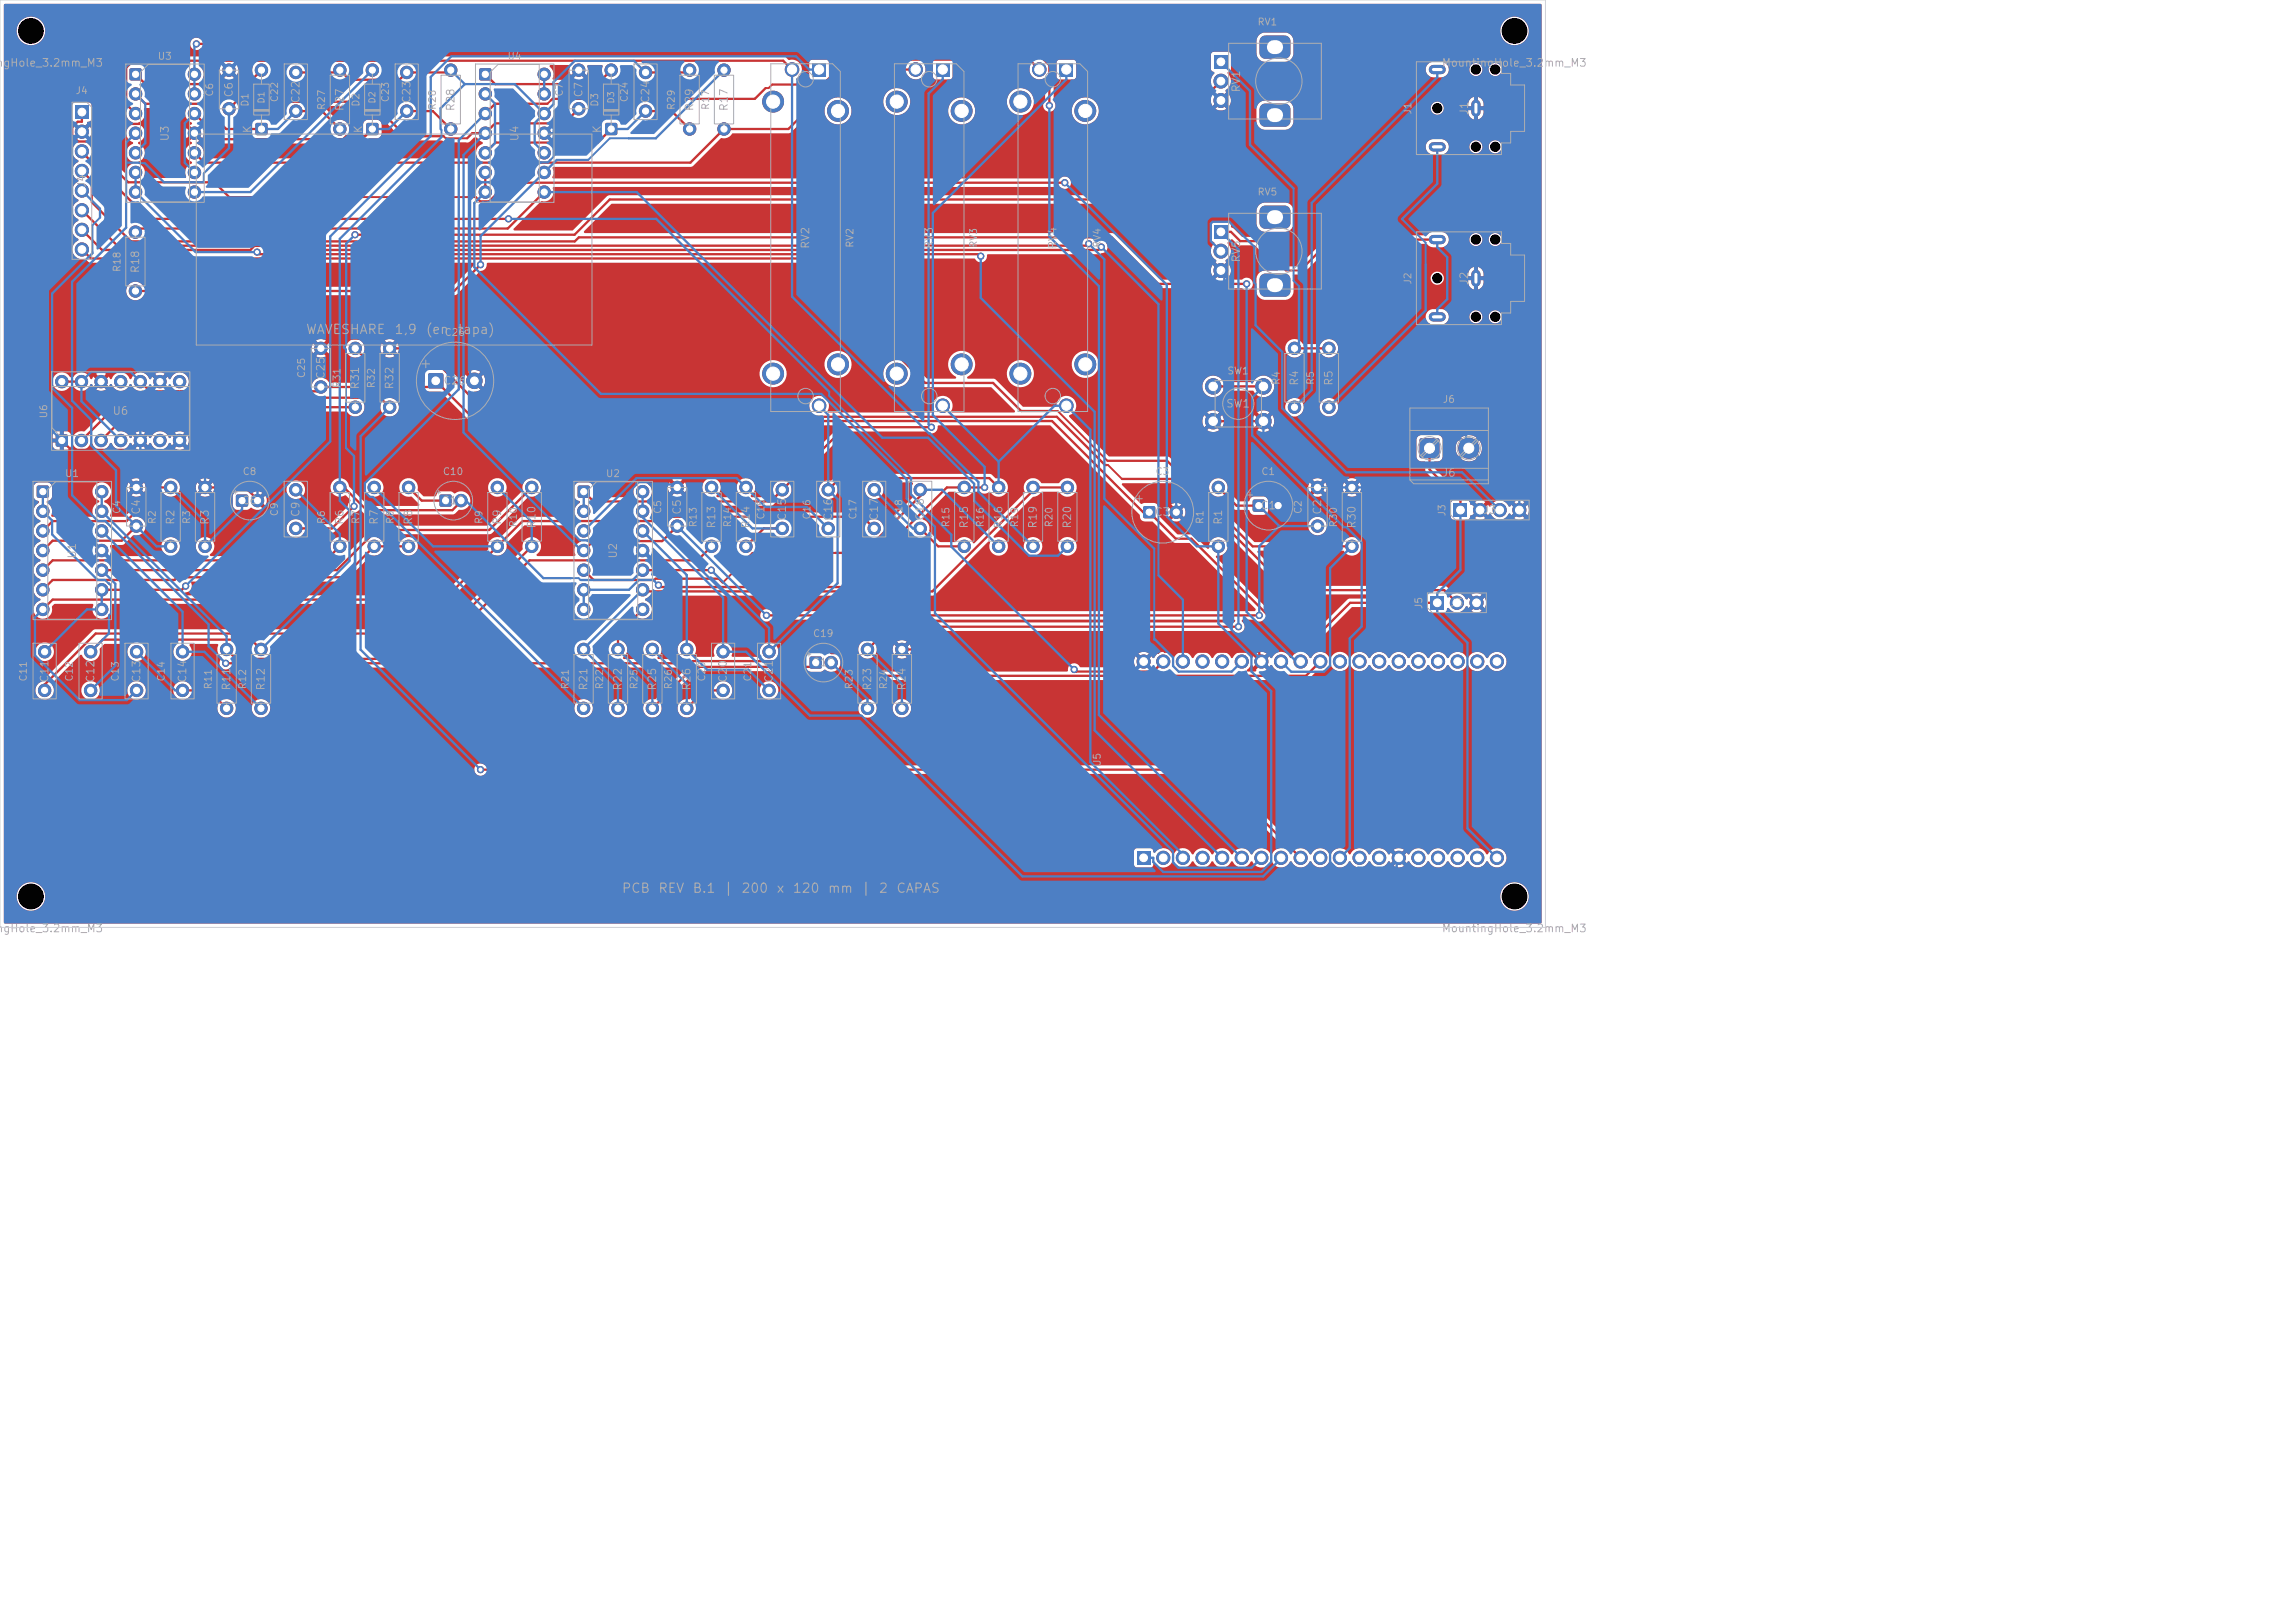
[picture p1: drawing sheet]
<svg xmlns="http://www.w3.org/2000/svg" width="297mm" height="210mm" viewBox="0 0 297 210" stroke-linecap="round" stroke-linejoin="round" font-family="sans-serif">
<defs><g id="words">
<g font-size="1.2" fill="#afafaf">
<text x="39.5" y="43.5">WAVESHARE</text>
<text x="50.9" y="43.5">1,9</text>
<text x="55" y="43.5">(en</text>
<text x="59.2" y="43.5">tapa)</text>
<text x="80.4" y="115.8">PCB</text>
<text x="85.1" y="115.8">REV</text>
<text x="89.5" y="115.8">B.1</text>
<text x="93.6" y="115.8">|</text>
<text x="95.8" y="115.8">200</text>
<text x="100.4" y="115.8">x</text>
<text x="102.5" y="115.8">120</text>
<text x="107.1" y="115.8">mm</text>
<text x="111.4" y="115.8">|</text>
<text x="113.6" y="115.8">2</text>
<text x="115.9" y="115.8">CAPAS</text>
</g>
<g font-size="1" fill="#afafaf">
<text x="-.6" y="8.9">ngHole_3.2mm_M3</text>
<text x="186.5" y="8.9">MountingHole_3.2mm_M3</text>
<text x="30.4" y="12.7" transform="rotate(-90 30.4 12.7)">C6</text>
<text x="32.8" y="17.3" transform="rotate(-90 32.8 17.3)">K</text>
<text x="39" y="13.5" transform="rotate(-90 39 13.5)">C22</text>
<text x="44.7" y="14.5" transform="rotate(-90 44.7 14.5)">R27</text>
<text x="47.1" y="17.3" transform="rotate(-90 47.1 17.3)">K</text>
<text x="53.4" y="13.5" transform="rotate(-90 53.4 13.5)">C23</text>
<text x="59.1" y="14.5" transform="rotate(-90 59.1 14.5)">R28</text>
<text x="75.6" y="12.7" transform="rotate(-90 75.6 12.7)">C7</text>
<text x="78" y="17.3" transform="rotate(-90 78 17.3)">K</text>
<text x="84.3" y="13.5" transform="rotate(-90 84.3 13.5)">C24</text>
<text x="90" y="14.5" transform="rotate(-90 90 14.5)">R29</text>
<text x="94.4" y="14.5" transform="rotate(-90 94.4 14.5)">R17</text>
<text x="160.7" y="12" transform="rotate(-90 160.7 12)">RV1</text>
<text x="190.2" y="15" transform="rotate(-90 190.2 15)">J1</text>
<text x="22.1" y="18.4" transform="rotate(-90 22.1 18.4)">U3</text>
<text x="67.3" y="18.4" transform="rotate(-90 67.3 18.4)">U4</text>
<text x="11.3" y="24.4" transform="rotate(-90 11.3 24.4)">J4</text>
<text x="18.3" y="35.4" transform="rotate(-90 18.3 35.4)">R18</text>
<text x="105" y="32.3" transform="rotate(-90 105 32.3)">RV2</text>
<text x="121" y="32.3" transform="rotate(-90 121 32.3)">RV3</text>
<text x="137" y="32.3" transform="rotate(-90 137 32.3)">RV4</text>
<text x="160.7" y="34" transform="rotate(-90 160.7 34)">RV5</text>
<text x="190.2" y="37" transform="rotate(-90 190.2 37)">J2</text>
<text x="14.5" y="53.9">U6</text>
<text x="42.2" y="49.2" transform="rotate(-90 42.2 49.2)">C25</text>
<text x="46.7" y="50.5" transform="rotate(-90 46.7 50.5)">R31</text>
<text x="51.2" y="50.5" transform="rotate(-90 51.2 50.5)">R32</text>
<text x="57.3" y="50">C26</text>
<text x="158.6" y="53">SW1</text>
<text x="168.2" y="50" transform="rotate(-90 168.2 50)">R4</text>
<text x="172.7" y="50" transform="rotate(-90 172.7 50)">R5</text>
<text x="31.2" y="65.5">C8</text>
<text x="57.1" y="65.5">C10</text>
<text x="186.6" y="61.9">J6</text>
<text x="18.4" y="66.7" transform="rotate(-90 18.4 66.7)">C4</text>
<text x="22.8" y="68" transform="rotate(-90 22.8 68)">R2</text>
<text x="27.3" y="68" transform="rotate(-90 27.3 68)">R3</text>
<text x="39" y="67" transform="rotate(-90 39 67)">C9</text>
<text x="44.7" y="68" transform="rotate(-90 44.7 68)">R6</text>
<text x="49.1" y="68" transform="rotate(-90 49.1 68)">R7</text>
<text x="53.6" y="68" transform="rotate(-90 53.6 68)">R8</text>
<text x="65.1" y="68" transform="rotate(-90 65.1 68)">R9</text>
<text x="69.5" y="68.5" transform="rotate(-90 69.5 68.5)">R10</text>
<text x="88.4" y="66.7" transform="rotate(-90 88.4 66.7)">C5</text>
<text x="92.8" y="68.5" transform="rotate(-90 92.8 68.5)">R13</text>
<text x="97.3" y="68.5" transform="rotate(-90 97.3 68.5)">R14</text>
<text x="102" y="67.5" transform="rotate(-90 102 67.5)">C15</text>
<text x="107.9" y="67.5" transform="rotate(-90 107.9 67.5)">C16</text>
<text x="113.9" y="67.5" transform="rotate(-90 113.9 67.5)">C17</text>
<text x="119.8" y="67.5" transform="rotate(-90 119.8 67.5)">C18</text>
<text x="125.5" y="68.5" transform="rotate(-90 125.5 68.5)">R15</text>
<text x="130" y="68.5" transform="rotate(-90 130 68.5)">R16</text>
<text x="134.4" y="68.5" transform="rotate(-90 134.4 68.5)">R19</text>
<text x="138.9" y="68.5" transform="rotate(-90 138.9 68.5)">R20</text>
<text x="149.4" y="67">C3</text>
<text x="158.4" y="68" transform="rotate(-90 158.4 68)">R1</text>
<text x="163.1" y="66.2">C1</text>
<text x="171.2" y="66.7" transform="rotate(-90 171.2 66.7)">C2</text>
<text x="175.7" y="68.5" transform="rotate(-90 175.7 68.5)">R30</text>
<text x="191.8" y="66.7">J3</text>
<text x="10.1" y="72.4" transform="rotate(-90 10.1 72.4)">U1</text>
<text x="80.1" y="72.4" transform="rotate(-90 80.1 72.4)">U2</text>
<text x="187.6" y="78.7">J5</text>
<text x="6.5" y="88.4" transform="rotate(-90 6.5 88.4)">C11</text>
<text x="12.4" y="88.4" transform="rotate(-90 12.4 88.4)">C12</text>
<text x="18.4" y="88.4" transform="rotate(-90 18.4 88.4)">C13</text>
<text x="24.3" y="88.4" transform="rotate(-90 24.3 88.4)">C14</text>
<text x="30.1" y="89.4" transform="rotate(-90 30.1 89.4)">R11</text>
<text x="34.5" y="89.4" transform="rotate(-90 34.5 89.4)">R12</text>
<text x="76.3" y="89.4" transform="rotate(-90 76.3 89.4)">R21</text>
<text x="80.7" y="89.4" transform="rotate(-90 80.7 89.4)">R22</text>
<text x="85.1" y="89.4" transform="rotate(-90 85.1 89.4)">R25</text>
<text x="89.6" y="89.4" transform="rotate(-90 89.6 89.4)">R26</text>
<text x="94.3" y="88.4" transform="rotate(-90 94.3 88.4)">C20</text>
<text x="100.2" y="88.4" transform="rotate(-90 100.2 88.4)">C21</text>
<text x="105" y="86.5">C19</text>
<text x="113" y="89.4" transform="rotate(-90 113 89.4)">R23</text>
<text x="117.4" y="89.4" transform="rotate(-90 117.4 89.4)">R24</text>
<text x="-.6" y="120.9">ngHole_3.2mm_M3</text>
<text x="186.5" y="120.9">MountingHole_3.2mm_M3</text>
</g>
<g font-size=".9" fill="#afafaf">
<text x="162.7" y="3.5">RV1</text>
<text x="20.3" y="7.9">U3</text>
<text x="65.6" y="7.9">U4</text>
<text x="9.7" y="12.4">J4</text>
<text x="27.8" y="12.6" transform="rotate(-90 27.8 12.6)">C6</text>
<text x="32.4" y="13.9" transform="rotate(-90 32.4 13.9)">D1</text>
<text x="36.2" y="13.3" transform="rotate(-90 36.2 13.3)">C22</text>
<text x="42.3" y="14.3" transform="rotate(-90 42.3 14.3)">R27</text>
<text x="46.7" y="13.9" transform="rotate(-90 46.7 13.9)">D2</text>
<text x="50.5" y="13.3" transform="rotate(-90 50.5 13.3)">C23</text>
<text x="56.6" y="14.3" transform="rotate(-90 56.6 14.3)">R28</text>
<text x="73.1" y="12.6" transform="rotate(-90 73.1 12.6)">C7</text>
<text x="77.6" y="13.9" transform="rotate(-90 77.6 13.9)">D3</text>
<text x="81.5" y="13.3" transform="rotate(-90 81.5 13.3)">C24</text>
<text x="87.5" y="14.3" transform="rotate(-90 87.5 14.3)">R29</text>
<text x="92" y="14.3" transform="rotate(-90 92 14.3)">R17</text>
<text x="182.9" y="14.9" transform="rotate(-90 182.9 14.9)">J1</text>
<text x="162.7" y="25.5">RV5</text>
<text x="15.8" y="35.3" transform="rotate(-90 15.8 35.3)">R18</text>
<text x="110.7" y="32.1" transform="rotate(-90 110.7 32.1)">RV2</text>
<text x="126.7" y="32.1" transform="rotate(-90 126.7 32.1)">RV3</text>
<text x="142.7" y="32.1" transform="rotate(-90 142.7 32.1)">RV4</text>
<text x="182.9" y="36.9" transform="rotate(-90 182.9 36.9)">J2</text>
<text x="57.5" y="43.7">C26</text>
<text x="39.7" y="49" transform="rotate(-90 39.7 49)">C25</text>
<text x="44.3" y="50.3" transform="rotate(-90 44.3 50.3)">R31</text>
<text x="48.7" y="50.3" transform="rotate(-90 48.7 50.3)">R32</text>
<text x="158.8" y="48.7">SW1</text>
<text x="165.8" y="49.9" transform="rotate(-90 165.8 49.9)">R4</text>
<text x="170.3" y="49.9" transform="rotate(-90 170.3 49.9)">R5</text>
<text x="186.6" y="52.3">J6</text>
<text x="6.3" y="54.2" transform="rotate(-90 6.3 54.2)">U6</text>
<text x="8.3" y="61.9">U1</text>
<text x="31.3" y="61.7">C8</text>
<text x="57.2" y="61.7">C10</text>
<text x="78.3" y="61.9">U2</text>
<text x="149.5" y="61.7">C3</text>
<text x="163.2" y="61.7">C1</text>
<text x="15.8" y="66.6" transform="rotate(-90 15.8 66.6)">C4</text>
<text x="20.4" y="67.9" transform="rotate(-90 20.4 67.9)">R2</text>
<text x="24.8" y="67.9" transform="rotate(-90 24.8 67.9)">R3</text>
<text x="36.2" y="66.9" transform="rotate(-90 36.2 66.9)">C9</text>
<text x="42.3" y="67.9" transform="rotate(-90 42.3 67.9)">R6</text>
<text x="46.7" y="67.9" transform="rotate(-90 46.7 67.9)">R7</text>
<text x="51.2" y="67.9" transform="rotate(-90 51.2 67.9)">R8</text>
<text x="62.7" y="67.9" transform="rotate(-90 62.7 67.9)">R9</text>
<text x="67.1" y="68.3" transform="rotate(-90 67.1 68.3)">R10</text>
<text x="85.8" y="66.6" transform="rotate(-90 85.8 66.6)">C5</text>
<text x="90.4" y="68.3" transform="rotate(-90 90.4 68.3)">R13</text>
<text x="94.8" y="68.3" transform="rotate(-90 94.8 68.3)">R14</text>
<text x="99.1" y="67.3" transform="rotate(-90 99.1 67.3)">C15</text>
<text x="105.1" y="67.3" transform="rotate(-90 105.1 67.3)">C16</text>
<text x="111" y="67.3" transform="rotate(-90 111 67.3)">C17</text>
<text x="117" y="67.3" transform="rotate(-90 117 67.3)">C18</text>
<text x="123.1" y="68.3" transform="rotate(-90 123.1 68.3)">R15</text>
<text x="127.5" y="68.3" transform="rotate(-90 127.5 68.3)">R16</text>
<text x="132" y="68.3" transform="rotate(-90 132 68.3)">R19</text>
<text x="136.4" y="68.3" transform="rotate(-90 136.4 68.3)">R20</text>
<text x="156" y="67.9" transform="rotate(-90 156 67.9)">R1</text>
<text x="168.7" y="66.6" transform="rotate(-90 168.7 66.6)">C2</text>
<text x="173.2" y="68.3" transform="rotate(-90 173.2 68.3)">R30</text>
<text x="187.3" y="66.9" transform="rotate(-90 187.3 66.9)">J3</text>
<text x="105.1" y="82.6">C19</text>
<text x="184.3" y="78.9" transform="rotate(-90 184.3 78.9)">J5</text>
<text x="3.7" y="88.3" transform="rotate(-90 3.7 88.3)">C11</text>
<text x="9.6" y="88.3" transform="rotate(-90 9.6 88.3)">C12</text>
<text x="15.6" y="88.3" transform="rotate(-90 15.6 88.3)">C13</text>
<text x="21.5" y="88.3" transform="rotate(-90 21.5 88.3)">C14</text>
<text x="27.6" y="89.3" transform="rotate(-90 27.6 89.3)">R11</text>
<text x="32.1" y="89.3" transform="rotate(-90 32.1 89.3)">R12</text>
<text x="73.8" y="89.3" transform="rotate(-90 73.8 89.3)">R21</text>
<text x="78.3" y="89.3" transform="rotate(-90 78.3 89.3)">R22</text>
<text x="82.7" y="89.3" transform="rotate(-90 82.7 89.3)">R25</text>
<text x="87.2" y="89.3" transform="rotate(-90 87.2 89.3)">R26</text>
<text x="91.5" y="88.3" transform="rotate(-90 91.5 88.3)">C20</text>
<text x="97.4" y="88.3" transform="rotate(-90 97.4 88.3)">C21</text>
<text x="110.6" y="89.3" transform="rotate(-90 110.6 89.3)">R23</text>
<text x="115" y="89.3" transform="rotate(-90 115 89.3)">R24</text>
<text x="142.7" y="99.3" transform="rotate(-90 142.7 99.3)">U5</text>
</g>
<g font-size=".8" fill="#afafaf">
<text x="34.4" y="13.5" transform="rotate(-90 34.4 13.5)">D1</text>
<text x="48.8" y="13.5" transform="rotate(-90 48.8 13.5)">D2</text>
<text x="79.7" y="13.5" transform="rotate(-90 79.7 13.5)">D3</text>
</g>
</g></defs>
<g fill="#c83434" stroke="#c83434" stroke-width=".13">
<circle cx="5.8" cy="89.3" r=".8"/>
<circle cx="5.8" cy="84.3" r=".8"/>
<circle cx="17.5" cy="37.7" r=".8"/>
<circle cx="17.5" cy="30" r=".8"/>
<circle cx="52.6" cy="14.4" r=".8"/>
<circle cx="52.6" cy="9.4" r=".8"/>
<circle cx="119.1" cy="68.4" r=".8"/>
<circle cx="119.1" cy="63.4" r=".8"/>
</g>
<path d="M137.1 8.1h1.8v1.8h-1.8z" fill="#c83434"/>
<g fill="#c83434" stroke="#c83434" stroke-width=".13">
<circle cx="134.5" cy="9" r=".87"/>
<circle cx="138" cy="52.5" r=".87"/>
<circle cx="132.1" cy="13.1" r="1.35"/>
<circle cx="140.5" cy="14.3" r="1.35"/>
<circle cx="140.5" cy="47.1" r="1.35"/>
<circle cx="132.1" cy="48.3" r="1.35"/>
<circle cx="101.2" cy="68.4" r=".8"/>
<circle cx="101.2" cy="63.4" r=".8"/>
<circle cx="29.3" cy="91.7" r=".8"/>
<circle cx="29.3" cy="84" r=".8"/>
</g>
<path d="M185.2 77.2h1.6v1.7h-1.6z" fill="#c83434"/>
<g fill="#c83434" stroke="#c83434" stroke-width=".13">
<circle cx="188.5" cy="78" r=".85"/>
<circle cx="191.1" cy="78" r=".85"/>
<circle cx="41.5" cy="50.1" r=".8"/>
<circle cx="41.5" cy="45.1" r=".8"/>
<circle cx="116.7" cy="91.7" r=".8"/>
<circle cx="116.7" cy="84" r=".8"/>
<circle cx="129.2" cy="70.7" r=".8"/>
<circle cx="129.2" cy="63.1" r=".8"/>
<circle cx="38.3" cy="14.4" r=".8"/>
<circle cx="38.3" cy="9.4" r=".8"/>
<circle cx="23.6" cy="89.3" r=".8"/>
<circle cx="23.6" cy="84.3" r=".8"/>
<circle cx="68.8" cy="70.7" r=".8"/>
<circle cx="68.8" cy="63.1" r=".8"/>
<circle cx="93.6" cy="89.3" r=".8"/>
<circle cx="93.6" cy="84.3" r=".8"/>
<circle cx="44" cy="70.7" r=".8"/>
<circle cx="44" cy="63.1" r=".8"/>
</g>
<path d="M56.9 64h.2h1.3l.1 .2-.1 1.3-.2 .1-1.3-.1v-.2z" fill="#c83434"/>
<g fill="#c83434" stroke="#c83434" stroke-width=".13">
<circle cx="59.7" cy="64.8" r=".8"/>
<circle cx="38.3" cy="68.4" r=".8"/>
<circle cx="38.3" cy="63.4" r=".8"/>
<circle cx="88.9" cy="91.7" r=".8"/>
<circle cx="88.9" cy="84" r=".8"/>
</g>
<path d="M104.8 85l.2-.1 1.3 .1 .1 .2-.1 1.3h-.2h-1.3v-.2z" fill="#c83434"/>
<g fill="#c83434" stroke="#c83434" stroke-width=".13">
<circle cx="107.6" cy="85.7" r=".8"/>
<circle cx="157" cy="50" r="1"/>
<circle cx="163.5" cy="50" r="1"/>
<circle cx="157" cy="54.5" r="1"/>
<circle cx="163.5" cy="54.5" r="1"/>
</g>
<path d="M157.1 7.1h1.8v1.8h-1.8z" fill="#c83434"/>
<g fill="#c83434" stroke="#c83434" stroke-width=".13">
<circle cx="158" cy="10.5" r=".9"/>
<circle cx="158" cy="13" r=".9"/>
</g>
<g fill="#c83434">
<path d="M163.2 4.9l.2-.2 .3-.1h2.6l.4 .2 .2 .2 .1 .4v1.5l-.2 .4-.2 .2-.3 .1h-2.6l-.4-.2-.2-.2-.1-.3v-1.5z"/>
<path d="M163.2 13.7l.2-.2 .3-.1h2.6l.4 .2 .2 .2 .1 .4v1.5l-.2 .4-.2 .2-.3 .1h-2.6l-.4-.2-.2-.2-.1-.3v-1.5z"/>
</g>
<path d="M185.5 19h1M185.5 9h1M191 13.5v1" fill="none" stroke="#c83434" stroke-width="1.2"/>
<path d="M16.8 8.9l.2-.1 1.3 .1v.2v1.2l-.2 .1-1.3-.1-.1-.1z" fill="#c83434"/>
<g fill="#c83434" stroke="#c83434" stroke-width=".13">
<circle cx="17.5" cy="12.2" r=".8"/>
<circle cx="17.5" cy="14.7" r=".8"/>
<circle cx="17.5" cy="17.2" r=".8"/>
<circle cx="17.5" cy="19.8" r=".8"/>
<circle cx="17.5" cy="22.3" r=".8"/>
<circle cx="17.5" cy="24.9" r=".8"/>
<circle cx="25.2" cy="24.9" r=".8"/>
<circle cx="25.2" cy="22.3" r=".8"/>
<circle cx="25.2" cy="19.8" r=".8"/>
<circle cx="25.2" cy="17.2" r=".8"/>
<circle cx="25.2" cy="14.7" r=".8"/>
<circle cx="25.2" cy="12.2" r=".8"/>
<circle cx="25.2" cy="9.6" r=".8"/>
<circle cx="157.7" cy="70.7" r=".8"/>
<circle cx="157.7" cy="63.1" r=".8"/>
<circle cx="92.1" cy="70.7" r=".8"/>
<circle cx="92.1" cy="63.1" r=".8"/>
<circle cx="84.4" cy="91.7" r=".8"/>
<circle cx="84.4" cy="84" r=".8"/>
<circle cx="29.6" cy="14.1" r=".8"/>
<circle cx="29.6" cy="9.1" r=".8"/>
<circle cx="46" cy="52.7" r=".8"/>
<circle cx="46" cy="45.1" r=".8"/>
<circle cx="93.7" cy="16.7" r=".8"/>
<circle cx="93.7" cy="9.1" r=".8"/>
<circle cx="113.1" cy="68.4" r=".8"/>
<circle cx="113.1" cy="63.4" r=".8"/>
<circle cx="74.9" cy="14.1" r=".8"/>
<circle cx="74.9" cy="9.1" r=".8"/>
<circle cx="89.2" cy="16.7" r=".8"/>
<circle cx="89.2" cy="9.1" r=".8"/>
</g>
<path d="M147.1 110.2h1.8v1.7h-1.8z" fill="#c83434"/>
<g fill="#c83434" stroke="#c83434" stroke-width=".13">
<circle cx="150.5" cy="111" r=".85"/>
<circle cx="153.1" cy="111" r=".85"/>
<circle cx="155.6" cy="111" r=".85"/>
<circle cx="158.2" cy="111" r=".85"/>
<circle cx="160.7" cy="111" r=".85"/>
<circle cx="163.2" cy="111" r=".85"/>
<circle cx="165.8" cy="111" r=".85"/>
<circle cx="168.3" cy="111" r=".85"/>
<circle cx="170.9" cy="111" r=".85"/>
<circle cx="173.4" cy="111" r=".85"/>
<circle cx="175.9" cy="111" r=".85"/>
<circle cx="178.5" cy="111" r=".85"/>
<circle cx="181" cy="111" r=".85"/>
<circle cx="183.6" cy="111" r=".85"/>
<circle cx="186.1" cy="111" r=".85"/>
<circle cx="188.6" cy="111" r=".85"/>
<circle cx="191.2" cy="111" r=".85"/>
<circle cx="193.7" cy="111" r=".85"/>
<circle cx="148" cy="85.6" r=".85"/>
<circle cx="150.5" cy="85.6" r=".85"/>
<circle cx="153.1" cy="85.6" r=".85"/>
<circle cx="155.6" cy="85.6" r=".85"/>
<circle cx="158.2" cy="85.6" r=".85"/>
<circle cx="160.7" cy="85.6" r=".85"/>
<circle cx="163.2" cy="85.6" r=".85"/>
<circle cx="165.8" cy="85.6" r=".85"/>
<circle cx="168.3" cy="85.6" r=".85"/>
<circle cx="170.9" cy="85.6" r=".85"/>
<circle cx="173.4" cy="85.6" r=".85"/>
<circle cx="175.9" cy="85.6" r=".85"/>
<circle cx="178.5" cy="85.6" r=".85"/>
<circle cx="181" cy="85.6" r=".85"/>
<circle cx="183.6" cy="85.6" r=".85"/>
<circle cx="186.1" cy="85.6" r=".85"/>
<circle cx="188.6" cy="85.6" r=".85"/>
<circle cx="191.2" cy="85.6" r=".85"/>
<circle cx="193.7" cy="85.6" r=".85"/>
</g>
<path d="M7.3 56.3l.1-.1 1.3 .1 .1 .2-.1 1.2-.1 .1-1.3-.1-.1-.1z" fill="#c83434"/>
<g fill="#c83434" stroke="#c83434" stroke-width=".13">
<circle cx="10.5" cy="57" r=".8"/>
<circle cx="13.1" cy="57" r=".8"/>
<circle cx="15.6" cy="57" r=".8"/>
<circle cx="18.2" cy="57" r=".8"/>
<circle cx="20.7" cy="57" r=".8"/>
<circle cx="23.2" cy="57" r=".8"/>
<circle cx="23.2" cy="49.4" r=".8"/>
<circle cx="20.7" cy="49.4" r=".8"/>
<circle cx="18.2" cy="49.4" r=".8"/>
<circle cx="15.6" cy="49.4" r=".8"/>
<circle cx="13.1" cy="49.4" r=".8"/>
<circle cx="10.5" cy="49.4" r=".8"/>
<circle cx="8" cy="49.4" r=".8"/>
</g>
<path d="M157.1 29.1h1.8v1.8h-1.8z" fill="#c83434"/>
<g fill="#c83434" stroke="#c83434" stroke-width=".13">
<circle cx="158" cy="32.5" r=".9"/>
<circle cx="158" cy="35" r=".9"/>
</g>
<g fill="#c83434">
<path d="M163.3 26.8l.4-.2h2.6l.4 .2 .2 .2 .1 .4v1.5l-.2 .4-.2 .2-.3 .1h-2.6l-.4-.2-.2-.2-.1-.3v-1.7z"/>
<path d="M163.2 35.7l.2-.2 .3-.1h2.6l.4 .2 .2 .2 .1 .4v1.5l-.2 .4-.2 .2-.3 .1h-2.6l-.4-.2-.2-.2-.1-.3v-1.5z"/>
<path d="M62.1 8.9l.2-.1 1.2 .1 .1 .2-.1 1.2-.1 .1-1.3-.1-.1-.1z"/>
</g>
<g fill="#c83434" stroke="#c83434" stroke-width=".13">
<circle cx="62.8" cy="12.2" r=".8"/>
<circle cx="62.8" cy="14.7" r=".8"/>
<circle cx="62.8" cy="17.2" r=".8"/>
<circle cx="62.8" cy="19.8" r=".8"/>
<circle cx="62.8" cy="22.3" r=".8"/>
<circle cx="62.8" cy="24.9" r=".8"/>
<circle cx="70.4" cy="24.9" r=".8"/>
<circle cx="70.4" cy="22.3" r=".8"/>
<circle cx="70.4" cy="19.8" r=".8"/>
<circle cx="70.4" cy="17.2" r=".8"/>
<circle cx="70.4" cy="14.7" r=".8"/>
<circle cx="70.4" cy="12.2" r=".8"/>
<circle cx="70.4" cy="9.6" r=".8"/>
</g>
<path d="M9.8 13.7h1.6v1.7h-1.6z" fill="#c83434"/>
<g fill="#c83434" stroke="#c83434" stroke-width=".13">
<circle cx="10.6" cy="17" r=".85"/>
<circle cx="10.6" cy="19.6" r=".85"/>
<circle cx="10.6" cy="22.1" r=".85"/>
<circle cx="10.6" cy="24.7" r=".85"/>
<circle cx="10.6" cy="27.2" r=".85"/>
<circle cx="10.6" cy="29.7" r=".85"/>
<circle cx="10.6" cy="32.3" r=".85"/>
<circle cx="17.7" cy="89.3" r=".8"/>
<circle cx="17.7" cy="84.3" r=".8"/>
<circle cx="175" cy="70.7" r=".8"/>
<circle cx="175" cy="63.1" r=".8"/>
<circle cx="17.6" cy="68.1" r=".8"/>
<circle cx="17.6" cy="63.1" r=".8"/>
</g>
<path d="M188.2 65.2h1.6v1.7h-1.6z" fill="#c83434"/>
<g fill="#c83434" stroke="#c83434" stroke-width=".13">
<circle cx="191.5" cy="66" r=".85"/>
<circle cx="194.1" cy="66" r=".85"/>
<circle cx="196.6" cy="66" r=".85"/>
</g>
<path d="M47.5 16l.1-.1 1.3 .1 .1 .1-.1 1.3-.2 .1-1.2-.1-.1-.2z" fill="#c83434"/>
<g fill="#c83434" stroke="#c83434" stroke-width=".13">
<circle cx="48.2" cy="9.1" r=".8"/>
<circle cx="96.5" cy="70.7" r=".8"/>
<circle cx="96.5" cy="63.1" r=".8"/>
<circle cx="87.6" cy="68.1" r=".8"/>
<circle cx="87.6" cy="63.1" r=".8"/>
<circle cx="33.8" cy="91.7" r=".8"/>
<circle cx="33.8" cy="84" r=".8"/>
</g>
<path d="M33.1 16l.2-.1 1.3 .1v.1v1.3l-.2 .1-1.3-.1-.1-.2z" fill="#c83434"/>
<circle cx="33.8" cy="9.1" r=".8" fill="#c83434" stroke="#c83434" stroke-width=".13"/>
<path d="M121.1 8.1h1.8v1.8h-1.8z" fill="#c83434"/>
<g fill="#c83434" stroke="#c83434" stroke-width=".13">
<circle cx="118.5" cy="9" r=".87"/>
<circle cx="122" cy="52.5" r=".87"/>
<circle cx="116.1" cy="13.1" r="1.35"/>
<circle cx="124.5" cy="14.3" r="1.35"/>
<circle cx="124.5" cy="47.1" r="1.35"/>
<circle cx="116.1" cy="48.3" r="1.35"/>
<circle cx="50.4" cy="52.7" r=".8"/>
<circle cx="50.4" cy="45.1" r=".8"/>
<circle cx="75.5" cy="91.7" r=".8"/>
<circle cx="75.5" cy="84" r=".8"/>
</g>
<path d="M105.1 8.1h1.8v1.8h-1.8z" fill="#c83434"/>
<g fill="#c83434" stroke="#c83434" stroke-width=".13">
<circle cx="102.5" cy="9" r=".87"/>
<circle cx="106" cy="52.5" r=".87"/>
<circle cx="100.1" cy="13.1" r="1.35"/>
<circle cx="108.5" cy="14.3" r="1.35"/>
<circle cx="108.5" cy="47.1" r="1.35"/>
<circle cx="100.1" cy="48.3" r="1.35"/>
<circle cx="22.1" cy="70.7" r=".8"/>
<circle cx="22.1" cy="63.1" r=".8"/>
</g>
<path d="M185.5 31h1M191 35.5v1M185.5 41h1" fill="none" stroke="#c83434" stroke-width="1.2"/>
<path d="M74.8 62.9l.2-.1 1.3 .1v.2v1.2l-.2 .1-1.3-.1-.1-.1z" fill="#c83434"/>
<g fill="#c83434" stroke="#c83434" stroke-width=".13">
<circle cx="75.5" cy="66.2" r=".8"/>
<circle cx="75.5" cy="68.7" r=".8"/>
<circle cx="75.5" cy="71.2" r=".8"/>
<circle cx="75.5" cy="73.8" r=".8"/>
<circle cx="75.5" cy="76.3" r=".8"/>
<circle cx="75.5" cy="78.9" r=".8"/>
<circle cx="83.2" cy="78.9" r=".8"/>
<circle cx="83.2" cy="76.3" r=".8"/>
<circle cx="83.2" cy="73.8" r=".8"/>
<circle cx="83.2" cy="71.2" r=".8"/>
<circle cx="83.2" cy="68.7" r=".8"/>
<circle cx="83.2" cy="66.2" r=".8"/>
<circle cx="83.2" cy="63.6" r=".8"/>
<circle cx="44" cy="16.7" r=".8"/>
<circle cx="44" cy="9.1" r=".8"/>
<circle cx="99.5" cy="89.3" r=".8"/>
<circle cx="99.5" cy="84.3" r=".8"/>
<circle cx="124.8" cy="70.7" r=".8"/>
<circle cx="124.8" cy="63.1" r=".8"/>
<circle cx="52.9" cy="70.7" r=".8"/>
<circle cx="52.9" cy="63.1" r=".8"/>
<circle cx="112.3" cy="91.7" r=".8"/>
<circle cx="112.3" cy="84" r=".8"/>
<circle cx="170.5" cy="68.1" r=".8"/>
<circle cx="170.5" cy="63.1" r=".8"/>
<circle cx="48.4" cy="70.7" r=".8"/>
<circle cx="48.4" cy="63.1" r=".8"/>
<circle cx="80" cy="91.7" r=".8"/>
<circle cx="80" cy="84" r=".8"/>
</g>
<path d="M183.8 56.8l.1-.1h2.1l.2 .1 .1 .2v2.1l-.1 .1-.2 .1h-2.1l-.1-.1-.1-.1v-2.1z" fill="#c83434"/>
<circle cx="190.1" cy="58" r="1.3" fill="#c83434" stroke="#c83434" stroke-width=".13"/>
<path d="M30.6 64h.2h1.3v.2v1.3l-.2 .1-1.3-.1-.1-.2z" fill="#c83434"/>
<circle cx="33.3" cy="64.8" r=".8" fill="#c83434" stroke="#c83434" stroke-width=".13"/>
<path d="M78.4 16l.1-.1 1.3 .1 .1 .1-.1 1.3-.2 .1-1.2-.1-.1-.2z" fill="#c83434"/>
<g fill="#c83434" stroke="#c83434" stroke-width=".13">
<circle cx="79.1" cy="9.1" r=".8"/>
<circle cx="172" cy="52.7" r=".8"/>
<circle cx="172" cy="45.1" r=".8"/>
</g>
<path d="M162.2 64.7l.2-.1 1.2 .1 .1 .2-.1 1.3h-.1h-1.3l-.1-.2z" fill="#c83434"/>
<g fill="#c83434" stroke="#c83434" stroke-width=".13">
<circle cx="165.4" cy="65.4" r=".8"/>
<circle cx="83.5" cy="14.4" r=".8"/>
<circle cx="83.5" cy="9.4" r=".8"/>
<circle cx="138.1" cy="70.7" r=".8"/>
<circle cx="138.1" cy="63.1" r=".8"/>
<circle cx="58.3" cy="16.7" r=".8"/>
<circle cx="58.3" cy="9.1" r=".8"/>
<circle cx="64.4" cy="70.7" r=".8"/>
<circle cx="64.4" cy="63.1" r=".8"/>
<circle cx="26.5" cy="70.7" r=".8"/>
<circle cx="26.5" cy="63.1" r=".8"/>
<circle cx="11.7" cy="89.3" r=".8"/>
<circle cx="11.7" cy="84.3" r=".8"/>
</g>
<path d="M4.8 62.9l.2-.1 1.3 .1v.2v1.2l-.2 .1-1.3-.1-.1-.1z" fill="#c83434"/>
<g fill="#c83434" stroke="#c83434" stroke-width=".13">
<circle cx="5.5" cy="66.2" r=".8"/>
<circle cx="5.5" cy="68.7" r=".8"/>
<circle cx="5.5" cy="71.2" r=".8"/>
<circle cx="5.5" cy="73.8" r=".8"/>
<circle cx="5.5" cy="76.3" r=".8"/>
<circle cx="5.5" cy="78.9" r=".8"/>
<circle cx="13.2" cy="78.9" r=".8"/>
<circle cx="13.2" cy="76.3" r=".8"/>
<circle cx="13.2" cy="73.8" r=".8"/>
<circle cx="13.2" cy="71.2" r=".8"/>
<circle cx="13.2" cy="68.7" r=".8"/>
<circle cx="13.2" cy="66.2" r=".8"/>
<circle cx="13.2" cy="63.6" r=".8"/>
<circle cx="133.7" cy="70.7" r=".8"/>
<circle cx="133.7" cy="63.1" r=".8"/>
</g>
<path d="M148 65.5h.2h1.2l.1 .2-.1 1.3-.1 .1-1.3-.1-.1-.2z" fill="#c83434"/>
<g fill="#c83434" stroke="#c83434" stroke-width=".13">
<circle cx="152.2" cy="66.3" r=".8"/>
<circle cx="107.2" cy="68.4" r=".8"/>
<circle cx="107.2" cy="63.4" r=".8"/>
<circle cx="167.5" cy="52.7" r=".8"/>
<circle cx="167.5" cy="45.1" r=".8"/>
</g>
<path d="M55.5 48.3h.1h1.5h.2l.1 .2v1.5l-.1 .2-.2 .1h-1.5l-.1-.1-.1-.2v-1.5z" fill="#c83434"/>
<g fill="#c83434" stroke="#c83434" stroke-width=".13">
<circle cx="61.4" cy="49.3" r="1"/>
<circle cx="24" cy="75.8" r=".4"/>
<circle cx="62.2" cy="34.2" r=".4"/>
<circle cx="92" cy="73.8" r=".4"/>
<circle cx="127.4" cy="63.1" r=".4"/>
<circle cx="85.2" cy="75.7" r=".4"/>
<circle cx="120.5" cy="55.3" r=".4"/>
<circle cx="160.3" cy="81.1" r=".4"/>
<circle cx="45.8" cy="65.5" r=".4"/>
<circle cx="45.9" cy="30.4" r=".4"/>
<circle cx="163" cy="79.6" r=".4"/>
<circle cx="99.2" cy="79.6" r=".4"/>
<circle cx="33.3" cy="32.6" r=".4"/>
<circle cx="126.9" cy="33.1" r=".4"/>
<circle cx="135.8" cy="13.7" r=".4"/>
<circle cx="25.4" cy="5.7" r=".4"/>
<circle cx="137.8" cy="23.6" r=".4"/>
<circle cx="62.2" cy="99.6" r=".4"/>
<circle cx="65.8" cy="28.3" r=".4"/>
<circle cx="139" cy="86.6" r=".4"/>
<circle cx="142.5" cy="32" r=".4"/>
<circle cx="140.9" cy="31.5" r=".4"/>
<circle cx="161.3" cy="36.7" r=".4"/>
<circle cx="29.2" cy="85.8" r=".4"/>
</g>
<g fill="none" stroke="#c83434" stroke-width=".3">
<path d="M10.6 17l1-1h12.4l1.2 1.2M10.6 14.5v1.3h-.5l-.8 .7v1.1l.8 .7h1.2l5.3 5.3h11.1l2 1.9M10.6 19.6v.1l8.6 8.6h46.6M17.5 12.2l1.3 1.2h7.2l3.3 3.3h4.5M25.2 14.7l3.3 3.3h15.9M25.4 5.7h107.7l2.7 2.7v5.3M29.6 14.1l.9-.9h17.6l4.4 4.4h4.9M33.8 9.1l-1.8 1.8h-13.2l-1.3-1.3M38.3 14.4h3.4l2.3 2.3M48.2 16.7l-.9 .9h-2.4M52.6 14.4h3.4l2.3 2.3M58.3 9.1l-.3 .3h-5.4l-.9 .9h-6.5l-1.2-1.2-.3 .3h-5.4"/>
<path d="M70.9 13.4h-6.8l-1.3 1.3M74.9 14.1l-1.9 1.9h-8.9l-1.3 1.2h-1.7l-.6 .7M79.1 9.1l-1.8 1.8h-13.2l-1.3-1.3M79.1 16.7l-1.8 1.7h-13.2l-1.3 1.4M83.5 14.4h3.4l2.3 2.3M89.2 9.1l-.3 .3h-5.4M99.1 11.4l-1.4 1.4h-26.2l-.2 .2M102.5 9l-1.1-1.1h-84.2l-.9 .9v4.7l1.2 1.2M118.5 9h-8.8l-7.7 7.7h-8.3l-4.4 4.3h-62.9l-1.2-1.2M134.5 9l-1.3-1.3h-23.5l-3.2 3.2h-6.6M158 10.5l-15.3 15.3h-63.8l-4.5 4.6h-28.5M10.6 22.1l1.3 1.3v2.8l5.1 5h15l.5-.5h2.6l.5 .5h38.8l.5-.5h69l6 6h11.4"/>
<path d="M10.6 29.7l2.6 2.6h19.2l.5-.5h1.7l.5 .5h107l.4-.3M10.6 27.2l4.6 4.6h17l.5-.5h2.1l.5 .5h105.3l.3-.3M10.6 32.3l1.2 1.1h91.8l16.1 16.1h8.8l3.7 3.7h3.8M33.3 32.6l.2 .3h93.2l.2 .2M62.2 34.2l-3.4 3.5h-41.3M62.8 22.3v2.6M70.4 24.9l-4.7 4.7h-47.7l-.5 .4M137.8 23.6h-72.1l-2.4 2.5h-1.2l-.2-.3M158 30h1.3l1.2 1.2h2.1M186 31h-13.7l-4 4M8 49.4h2.5M8 57l1.2 1.2h7.8l1.2-1.2"/>
<path d="M18.2 49.4l1.2 1.2h21.6l.5-.5h14.1l.8-.8 5.2 5.2h74.5l11.8 11.8h.8l3.5 3.4h2l13.8 13.9v.2M41.5 45.1l1.3-1.3h6.4l1.2 1.3h6.8l4.2 4.2M46 45.1l2.6 2.6h8.7l6.2 6.2h73.3l6.2 6.3h.2M46 52.7h-28.6l-4.3 4.3M50.4 52.7l-1.2-1.2h-33.1l-5.6 5.5M120.5 55.3h-11.2l-9.6 9.6h-22.9l-1.3-1.3M143.3 59.6h7.7l11.1 11.1h12.9M157 54.5h6.5M157 50h6.5M167.5 45.1h4.5M185 58v2.7l4 4v1.3M17.6 68.1l-1.9 1.9h-8.9l-1.3 1.2"/>
<path d="M22.1 63.1h-1.4l-4.3 4.3h-9.6l-1.3 1.3M24 75.8l-.5 .5h-10.3M26.5 63.1h5.3l1.5 1.5v.2M44 63.1h.5l3 2.9h11l1.2-1.1v-.1M44 70.7l-1.8 1.8h-35.4l-1.3 1.3M45.8 65.5l-2.9 2.9h-4.6M52.9 70.7h-4.5l-4 4h-21.5l-.3 .3h-15.8l-1.3 1.3M52.9 63.1l1.7 1.7h3.1M68.8 70.7l-11.3 11.3h-45.1l-6.6 6.6v.7M68.8 63.1l-5.5 5.5h-14.5l-5.2 5.2h-30.4M75.5 73.8l1.3 1.2h7.9l.1-.1h8.2l.5 .5M83.2 73.8h8.8"/>
<path d="M83.2 78.9l-3.2 3.1v2M87.6 68.1l-1.9 1.9h-8.9l-1.3 1.2M92.1 70.7l-1.8 1.8h-21.8l-12.7 12.8h-25.3l-1.2-1.3M99.2 79.6h63.8M101.2 68.4h-2.3l-2.4 2.3M113.1 68.4l-1.5-1.5h-24.7l-.5 .5h-18.8l-10.1 10.2h-50.7l-1.3 1.3M119.1 68.4l2.3 2.3h3.4M119.1 63.4v.8l-7.4 7.3h-3.6M127.4 63.1h-4.9l-12.8 12.9h-24.2l-.3-.3M129.2 63.1l-1.2-1.2h-19.3l-1.5 1.5M138.1 63.1h-4.4v.4l-13 13h-37.3l-.2-.2M145.2 62h7.2l14.4 14.4h20.1l1.6 1.6"/>
<path d="M157.7 63.1l2.3 2.3h2.9M170.5 63.1l-2.3 2.3h-2.8M186 78h-11.3l-5.8 5.8M23.6 89.3h3.4l2.3 2.4M33.8 84l-1.3-1.2h-19.2l-1.6 1.5M62.2 99.6h94.7l11.4 11.4M93.6 89.3h-2.4l-2.3 2.4M105.6 85.7l-.6 .6h-15.2l-5.4 5.4M106.4 83.3h-3.1l-2.2 2.2h-11.4l-.3 .3h-60.2M109.7 84.5l2.9 2.9h56.4l1.9-1.8M116.7 84h29.7l1.6 1.6 1.1-1.1h.2M150.3 84l.3 .2"/>
<path d="M150.5 85.6l-1.3 1.3h-9.9l-.3-.3M160.3 81.1h-45.1l-2.9 2.9M163 84.3v1l.2 .3"/>
</g>
<g fill="none" stroke="#c83434" stroke-width=".25">
<path d="M44.9 17.6h-.1l-.4 .4M57.4 17.6l.3 .3h2.8M71.3 13l-.4 .4M99.9 10.9l-.4 .5h-.4M29.7 25.5h31.9l.3 .3M162.6 31.2l3.8 3.8h1.9M136 53.2h.9l6.4 6.4M108.1 71.5h-10.7l-3.9 3.9M143.2 60.2h.2l1.8 1.8M106.4 83.3l1.2 1.2h2.1M150.3 84l-.4 .5h-.6M150.6 84.2l.1 .1h12.3"/>
<path d="M168 83.8h.9"/>
</g>
<g fill="#c83434">
<path d="M84.3 65.5l.1-.1h15.4l.3-.1 .7-.7 .1-.1a1.27 1.27 0 0 0 1.5-1.5l7.2-7.2 10.4 .1a.81 .81 0 0 0 .9 .1 .81 .81 0 0 0 .4-.8l.2-.2 14.4 .1 11.6 11.5v.3a.64 .64 0 0 0 .6 .6h1.1l2.7 2.7 2.1 .1 8.5 8.5v.2l-.2 .1h-62.5a.83 .83 0 0 0-1.2-.1 .83 .83 0 0 0 0 1.2 .83 .83 0 0 0 1.2 0h59.9l.2 .1-.3 .2h-44.5l-.2 .2-2.2 2.1-.1 .1a1.2 1.2 0 0 0-1.5 1 1.2 1.2 0 0 0 1.1 1.3 1.2 1.2 0 0 0 1.3-1.3h2v.4l.2 .4 .6-.6 .2 .3h.2l-.6 .6a1.19 1.19 0 0 0 1.3 0l-.6-.6h.2l.1-.3 .6 .6a1.2 1.2 0 0 0 0-1.3l-.6 .6-.1-.3-.2-.1 .5-.6a1.2 1.2 0 0 0-1.2 0l.6 .6-.2 .1-.2 .3-.6-.6-.2 .5h-2v-.3l2-2 44.2 .1a.81 .81 0 0 0 1.2-.1 .81 .81 0 0 0-.2-1.2v-.2h.1h1.6a.81 .81 0 0 0 1.2-.1h.2l3.7 3.7 .3 .6-.4 .4-.3 .3h-.1a1.3 1.3 0 0 0-1.2-.8 1.3 1.3 0 0 0-1.2 .8h-.2l-.1-.2-.6 .6-.1-.2-.2-.2 .5-.6a1.24 1.24 0 0 0-1.4 .1l.6 .5-.3 .2v.2l-.6-.6-.1 .2h-.2a1.3 1.3 0 0 0-1.2-.8 1.3 1.3 0 0 0-1.2 .8h-.1a1.3 1.3 0 0 0-1.2-.8 1.3 1.3 0 0 0-1.2 .8h-.2a1.3 1.3 0 0 0-1.2-.8 1.3 1.3 0 0 0-1.2 .8h-.1a1.3 1.3 0 0 0-1.2-.8 1.3 1.3 0 0 0-1.2 .8h-.2a1.3 1.3 0 0 0-1.2-.8 1.3 1.3 0 0 0-1.1 .8h-.2l-.2-.2-.5 .6-.1-.2-.3-.2 .6-.6a1.24 1.24 0 0 0-1.4 .1l.6 .5-.3 .2-.1 .2-.6-.6a1.63 1.63 0 0 0 0 1.4h-.2h-6.9a.83 .83 0 0 0-1-.4 .83 .83 0 0 0-.6 .9l-.1 .1h-25.2l-2.9-2.8-.2-.1h-2l-1.1-1.1-.3-.1h-3.3l-2.2 2.2a.15 .15 0 0 1-.2 0 .15 .15 0 0 1-.1-.2 1.21 1.21 0 0 0-1.1-1.7 1.21 1.21 0 0 0-1.1 1.8l-.1 .1h-3.5l-.1-.1a1.24 1.24 0 0 0-1.1-1.8 1.24 1.24 0 0 0-1.1 1.8l-.2 .1h-2.3l-.2-.1v-.1a1.21 1.21 0 0 0-.2-1.7 1.21 1.21 0 0 0-1.7 .3 1.21 1.21 0 0 0 .3 1.7v.1l-.1 .1h-2.9l-.1-.2a1.23 1.23 0 0 0 .3-1.8 1.23 1.23 0 0 0-1.9 0 1.23 1.23 0 0 0 .3 1.8v.1l-.2 .1h-2.8l-.2-.2a1.35 1.35 0 0 0-.1-2.2l.1-.7 2.1-2.1 .2-.1a1.21 1.21 0 0 0 1.4-.8 1.21 1.21 0 0 0-.8-1.5v-.2l.7-.4h36.5l.3-.1 6.9-6.9h.2v.1a1.2 1.2 0 0 0 .9 1.7 1.2 1.2 0 0 0 1.4-1.3h2.1v.2a1.2 1.2 0 0 0 1.3 1.1 1.2 1.2 0 0 0 1.1-1.3h2v.2a1.2 1.2 0 0 0 1.9 .9 1.2 1.2 0 0 0 0-2 1.2 1.2 0 0 0-1.9 .9h-2v-.2a1.2 1.2 0 0 0-1.3-.9 1.2 1.2 0 0 0-1.1 1.1h-2.1v-.2a1.24 1.24 0 0 0-1.7-.8l-.1-.1v-.2l5.1-5a2.11 2.11 0 0 0 1.1-.7h2.3a1.21 1.21 0 0 0 1.8 .5 1.21 1.21 0 0 0 0-1.9 1.21 1.21 0 0 0-1.8 .3h-.1h-2.2a1.22 1.22 0 0 0-1.7-.5 1.22 1.22 0 0 0-.5 1.7l-6.5 6.6h-.2a1.21 1.21 0 0 0-1-.8 1.21 1.21 0 0 0-1.1 .6h-.2h-2l-1.3-1.3v-.1a1.23 1.23 0 0 0-.9-1.5v-.2l3.3-3.3 1-.1a1.23 1.23 0 0 0 2.1 .1l.1-.1h1a.94 .94 0 0 0 1.2 0 1.22 1.22 0 0 0 1.6 .6 1.22 1.22 0 0 0 .7-1.5 1.22 1.22 0 0 0-1.5-.8l-.5-.5-.3-.1h-19.5l-.2 .1-.8 .8a1.34 1.34 0 0 0-1.6 1.3 1.21 1.21 0 0 0 1.4 1.1 1.21 1.21 0 0 0 1-1.6l.6-.6h3.1l.1 .1v.1a1.21 1.21 0 0 0 .2 1.7 1.21 1.21 0 0 0 1.6-.1 1.21 1.21 0 0 0 .1-1.6l.1-.2h3.8l.1 .1v.2a1.25 1.25 0 0 0 .1 1.5l-3.7 3.8h-.2a1.24 1.24 0 0 0-1.5-.8h-.1l-.7-.8-.3-.1h-24.8l-.3 .1-.5 .5h-1.7l-.2-.2a1.59 1.59 0 0 0 .1-1.2z"/>
<path d="M161.9 86.1h.1l.2 .2 .6-.6 .1 .3 .2 .1-.6 .5v.3h-1.1v-.2z"/>
<path d="M163.4 86.1l.1-.1 .2-.3 .6 .6 .1-.2h.2l.5 .6v.1l-1.1 .1-.1-.3z"/>
<path d="M145.2 62.6l7-.1 14.4 14.4h18l.1 .1v.3l-.1 .1-10.1 .1-5.9 5.8-11.2-11.2v-.2a1.22 1.22 0 0 0 1.4-.8 1.22 1.22 0 0 0-.7-1.5 1.22 1.22 0 0 0-1.5 .6l-.1 .7-.2 .1-1.9-1.8-2-.1-2.4-2.4-.1-.5h1.1v.4l.2 .3 .6-.6 .1 .2 .3 .2-.6 .6a1.19 1.19 0 0 0 1.3 0l-.6-.6 .2-.1 .1-.3 .6 .6a1.19 1.19 0 0 0 0-1.3l-.6 .6-.1-.2-.2-.1 .6-.6a1.19 1.19 0 0 0-1.3 0l.6 .6-.2 .1-.2 .2-.6-.6-.2 .6h-1.1v-.6a.65 .65 0 0 0-.6-.5h-1.2l-.5 .1-2.4-2.4z"/>
<path d="M18.6 14h.2h5.1l.2 .1a1.4 1.4 0 0 0 .8 1.8l-.1 .2-.3 .1 .6 .6-.3 .2v.2l-.6-.6a1.19 1.19 0 0 0 0 1.3l.6-.6v.2l.3 .1-.6 .6 .3 .2v.2a1.26 1.26 0 0 0-.8 1.1 1.26 1.26 0 0 0 .8 1.2v.2a1.39 1.39 0 0 0-.7 1.9h-.2h-5.1h-.2a1.4 1.4 0 0 0-.7-1.9v-.1a1.26 1.26 0 0 0 .8-1.2 1.26 1.26 0 0 0-.8-1.2v-.1a1.26 1.26 0 0 0 .8-1.2 1.26 1.26 0 0 0-.8-1.2v-.2a1.39 1.39 0 0 0 .7-1.9z"/>
<path d="M25.2 17.6h.2l.2-.3 .6 .6 .1-.4 .1-.5 .1-.1 1.6 1.6 .3 .1h16l.3-.1 .3-.3h2.3l.5-.3 1.2-.1 .3-.2 .1-.3v-1.2a.65 .65 0 0 0-.6-.6h-1.2a.65 .65 0 0 0-.6 .6l-.1 1h-1.6l-.1-.1a1.32 1.32 0 0 0-1.6-1.5l-1.6-1.5v-.2l5.8-.1 4.5 4.4 4.9 .1 .4 .2h2.9l.3-.1 .5-.5h.3l.9 .6v.2a1.39 1.39 0 0 0-.8 1.8l-.1 .1h-34.9l-.4-.4a1.36 1.36 0 0 0-.8-1.6v-.1l.3-.2z"/>
<path d="M25.9 8.5l2.5-.1 .1 .1v.1a1.2 1.2 0 0 0 .1 1.1l.6-.6 .2 .3 .2 .1-.6 .6v.2h-.1h-2.5l-.2-.1a1.38 1.38 0 0 0-.3-1.7z"/>
<path d="M29.7 9.5l.2-.1 .1-.3 .6 .6a1.2 1.2 0 0 0 .1-1.1l.2-.2h1.8v.2l-.1 .4 .1 .4-1 .9h-1.4v-.2z"/>
<path d="M71.1 8.5l2.5-.1 .2 .1v.1a1.2 1.2 0 0 0 .1 1.1l.6-.6 .1 .3 .2 .1-.6 .6v.2h-.1h-2.5l-.1-.1a1.38 1.38 0 0 0-.4-1.7z"/>
<path d="M74.9 9.5l.2-.1 .2-.3 .6 .6a1.2 1.2 0 0 0 .1-1.1l.1-.2h1.8l.1 .2-.1 .4v.4l-.9 .9h-1.4l-.1-.2z"/>
<path d="M.6 .5h198.8l.1 .1v118.8l-.1 .1h-198.8l-.1-.1v-3.5h1.6v.2a1.85 1.85 0 0 0 2 1.8 1.85 1.85 0 0 0 1.8-2h188.2v.2a1.85 1.85 0 0 0 2.9 1.5 1.85 1.85 0 0 0 0-3.2 1.85 1.85 0 0 0-2.9 1.5h-188.2l-.1-.3a1.85 1.85 0 0 0-1.9-1.5 1.85 1.85 0 0 0-1.8 1.8h-1.6v-16.4h60.9v.2a.84 .84 0 0 0 .6 .7 .84 .84 0 0 0 .8-.3h93.8l9.4 9.4v.2l-.1 .1a1.3 1.3 0 0 0-1.3 .7h-.2a1.3 1.3 0 0 0-1.2-.8 1.3 1.3 0 0 0-1.1 .8h-.2a1.3 1.3 0 0 0-1.2-.8 1.3 1.3 0 0 0-1.2 .8h-.1a1.3 1.3 0 0 0-1.2-.8 1.3 1.3 0 0 0-1.2 .8h-.2a1.3 1.3 0 0 0-1.2-.8 1.3 1.3 0 0 0-1.2 .8h-.1a1.3 1.3 0 0 0-1.2-.8 1.3 1.3 0 0 0-1.2 .8h-.2a1.3 1.3 0 0 0-2.2-.2l-.2-.1-.2-.4-.2-.1h-1.8l-.2 .1-.1 .2-.1 1.9 .1 .2 .3 .2h1.8a.63 .63 0 0 0 .4-.6h.2a1.29 1.29 0 0 0 2.2-.2h.2a1.3 1.3 0 0 0 1.2 .8 1.3 1.3 0 0 0 1.2-.8h.1a1.3 1.3 0 0 0 1.2 .8 1.3 1.3 0 0 0 1.2-.8h.2a1.3 1.3 0 0 0 1.2 .8 1.3 1.3 0 0 0 1.1-.8h.2a1.3 1.3 0 0 0 1.2 .8 1.3 1.3 0 0 0 1.2-.8h.1a1.3 1.3 0 0 0 1.2 .8 1.3 1.3 0 0 0 1.2-.8h.2a1.3 1.3 0 0 0 1.2 .8 1.3 1.3 0 0 0 1.2-.8h.1a1.3 1.3 0 0 0 1.2 .8 1.3 1.3 0 0 0 1.2-.8h.2a1.3 1.3 0 0 0 1.2 .8 1.3 1.3 0 0 0 1.1-.8h.2a1.3 1.3 0 0 0 1.2 .8 1.3 1.3 0 0 0 1.2-.8h.1a1.3 1.3 0 0 0 1.2 .8 1.3 1.3 0 0 0 1.2-.8h.2a1.3 1.3 0 0 0 1.2 .8 1.3 1.3 0 0 0 1.2-.8h.1l.2 .2 .5-.6 .2 .3 .2 .1-.5 .6a1.24 1.24 0 0 0 1.3-.1l-.6-.5 .3-.2 .1-.2 .6 .6 .1-.2h.2a1.3 1.3 0 0 0 1.2 .8 1.3 1.3 0 0 0 1.1-.8h.2a1.3 1.3 0 0 0 1.2 .8 1.3 1.3 0 0 0 1.2-.8h.1a1.3 1.3 0 0 0 1.2 .8 1.3 1.3 0 0 0 1.2-.8h.2a1.3 1.3 0 0 0 1.2 .8 1.3 1.3 0 0 0 1.2-.8h.1a1.27 1.27 0 0 0 2 .5 1.27 1.27 0 0 0 0-2 1.27 1.27 0 0 0-2 .5h-.1a1.3 1.3 0 0 0-1.2-.8 1.3 1.3 0 0 0-1.2 .8h-.2a1.3 1.3 0 0 0-1.2-.8 1.3 1.3 0 0 0-1.1 .8h-.2a1.3 1.3 0 0 0-1.2-.8 1.3 1.3 0 0 0-1.2 .8h-.1a1.3 1.3 0 0 0-1.2-.8 1.3 1.3 0 0 0-1.2 .8h-.2l-.1-.2-.6 .6-.1-.2-.3-.2 .6-.6a1.24 1.24 0 0 0-1.4 .1l.6 .5-.2 .1-.2 .3-.5-.6-.2 .2h-.1a1.3 1.3 0 0 0-1.2-.8 1.3 1.3 0 0 0-1.2 .8h-.2a1.3 1.3 0 0 0-1.2-.8 1.3 1.3 0 0 0-1.1 .8h-.2a1.3 1.3 0 0 0-1.2-.8 1.3 1.3 0 0 0-1.2 .8h-.1a1.3 1.3 0 0 0-1.2-.8 1.3 1.3 0 0 0-1.2 .8h-.2a1.48 1.48 0 0 0-1.6-.7l-10.7-10.7-.2-.1h-94.2a.84 .84 0 0 0-.8-.2 .84 .84 0 0 0-.6 .7h-60.9v-15.3h4.1v.2a1.2 1.2 0 0 0 1.8 1 1.2 1.2 0 0 0 0-2.1 1.2 1.2 0 0 0-1.8 .9h-4.1v-21.2h3.8v1.2a.78 .78 0 0 0 .7 .7v.1a1.23 1.23 0 0 0-.7 1.2 1.23 1.23 0 0 0 .9 1.1v.2a1.26 1.26 0 0 0-.9 1.2 1.26 1.26 0 0 0 .9 1.2v.1a1.26 1.26 0 0 0-.9 1.2 1.26 1.26 0 0 0 .9 1.2v.2a1.26 1.26 0 0 0-.9 1.1 1.26 1.26 0 0 0 .9 1.2v.2a1.26 1.26 0 0 0-.9 1.2 1.26 1.26 0 0 0 .9 1.2v.1a1.23 1.23 0 0 0-.9 1.5 1.23 1.23 0 0 0 1.5 .9 1.23 1.23 0 0 0 .9-1.5l.4-.4h4.8l.2 .1a1.24 1.24 0 0 0 .3 1.6 1.24 1.24 0 0 0 1.7-.2 1.52 1.52 0 0 0 .2-1.4l.1-.1h43.1l.3-.1 6.1-6.1h.2a1.27 1.27 0 0 0 1.5-1.6l2.3-2.3h6.4l.2 .1a1.34 1.34 0 0 0 .7 1.8v.2a1.33 1.33 0 0 0-.8 1.8l-.1 .1h-4.7l-.2-.2a1.25 1.25 0 0 0 .6-1.4 1.25 1.25 0 0 0-1.3-.9 1.35 1.35 0 0 0-1.1 1.6l-10.3 10.3h-45l-.3 .1-6.6 6.7a1.21 1.21 0 0 0-.8 1.4 1.21 1.21 0 0 0 1.4 .9 1.21 1.21 0 0 0 1-1.3h3.5v.2a1.2 1.2 0 0 0 1.3 1.1 1.2 1.2 0 0 0 1.1-1.3h3.6v.2a1.2 1.2 0 0 0 1.3 1.1 1.2 1.2 0 0 0 1.1-1.3h3.5v.2a1.26 1.26 0 0 0 1 1.1 1.26 1.26 0 0 0 1.4-.6h2l1.4 1.4a1.21 1.21 0 0 0 1 1.5 1.21 1.21 0 0 0 1.3-1.2h2.1v.1a1.2 1.2 0 0 0 1.3 1.2 1.2 1.2 0 0 0 1.1-1.3h39.3v.1a1.2 1.2 0 0 0 1.3 1.2 1.2 1.2 0 0 0 1.1-1.3h2.1v.1a1.2 1.2 0 0 0 1.8 1 1.2 1.2 0 0 0 0-2.1 1.2 1.2 0 0 0-1.8 1h-2.1v-.2a1.2 1.2 0 0 0-1.3-.9 1.2 1.2 0 0 0-1.1 1.1h-39.3l-.1-.2a1.2 1.2 0 0 0-1.2-.9 1.2 1.2 0 0 0-1.1 1.1h-2.1v-.2a1.45 1.45 0 0 0-1.6-1l-1.7-1.6h-2.5a1.22 1.22 0 0 0-1.3-.6 1.22 1.22 0 0 0-1 1h-3.5l-.1-.1a1.2 1.2 0 0 0-1.2-1 1.2 1.2 0 0 0-1.1 1.1h-3.6v-.1a1.2 1.2 0 0 0-1.3-1 1.2 1.2 0 0 0-1.1 1.1h-3.5l-.3-.7 3.7-3.7h.2a1.21 1.21 0 0 0 1.5 .7 1.21 1.21 0 0 0 .8-1.5v-.1l.7-.6h3l.2 .1v.1a1.21 1.21 0 0 0 .1 1.7 1.21 1.21 0 0 0 1.7 0 1.21 1.21 0 0 0 0-1.7l.1-.2h3.9l.1 .2a1.22 1.22 0 0 0 .1 1.7 1.22 1.22 0 0 0 1.7 0 1.22 1.22 0 0 0 0-1.7l.2-.2h3.4l.1 .2a1.27 1.27 0 0 0 .5 1.6v.1a.82 .82 0 0 0 0 1.2 .82 .82 0 0 0 1.2 0h58.7l.1 .2-3.9 3.9a1.21 1.21 0 0 0-1.6 .9 1.21 1.21 0 0 0 1.1 1.4 1.21 1.21 0 0 0 1.3-1.2h2.1v.1a1.2 1.2 0 0 0 1.3 1.2 1.2 1.2 0 0 0 1.1-1.3h21v.1a1.2 1.2 0 0 0 1.3 1.2 1.2 1.2 0 0 0 1.1-1.3h2v.1a1.2 1.2 0 0 0 1.8 1 1.2 1.2 0 0 0 0-2.1 1.2 1.2 0 0 0-1.8 1h-2l-.1-.2a1.2 1.2 0 0 0-1.2-.9 1.2 1.2 0 0 0-1.1 1.1h-21v-.4l1.3-1.3h1.1a1.22 1.22 0 0 0 1.4 .6 1.22 1.22 0 0 0 .9-1.3h3.5v.2a1.2 1.2 0 0 0 1.9 1 1.2 1.2 0 0 0 0-2.1 1.2 1.2 0 0 0-1.9 .9h-3.5l-.1-.1a1.2 1.2 0 0 0-.9-1 1.2 1.2 0 0 0-1.3 .6l-1.5 .1-1.7 1.6a1.42 1.42 0 0 0-1.6 1.2h-2.1v-.3l4.4-4.5h14.6l.3 .1h1.3l.5-.2a1.29 1.29 0 0 0 1.6 0 1.29 1.29 0 0 0 .4-1.6h.8l2.8 2.8 .2 .1h56.6l.3-.1 1-1.1h.1a1.29 1.29 0 0 0 1.5-.7h.2a1.3 1.3 0 0 0 1.2 .8 1.3 1.3 0 0 0 1.2-.8h.1a1.3 1.3 0 0 0 1.2 .8 1.3 1.3 0 0 0 1.2-.8h.2a1.3 1.3 0 0 0 1.2 .8 1.3 1.3 0 0 0 1.2-.8h.1a1.3 1.3 0 0 0 1.2 .8 1.3 1.3 0 0 0 1.2-.8h.2a1.3 1.3 0 0 0 1.2 .8 1.3 1.3 0 0 0 1.1-.8h.2a1.3 1.3 0 0 0 1.2 .8 1.3 1.3 0 0 0 1.2-.8h.1a1.3 1.3 0 0 0 1.2 .8 1.3 1.3 0 0 0 1.2-.8h.2a1.3 1.3 0 0 0 1.2 .8 1.3 1.3 0 0 0 1.2-.8h.1a1.27 1.27 0 0 0 2 .5 1.27 1.27 0 0 0 0-2 1.27 1.27 0 0 0-2 .5h-.1a1.3 1.3 0 0 0-1.2-.8 1.3 1.3 0 0 0-1.2 .8h-.2a1.3 1.3 0 0 0-1.2-.8 1.3 1.3 0 0 0-1.1 .8h-.2a1.3 1.3 0 0 0-1.2-.8 1.3 1.3 0 0 0-1.2 .8h-.1a1.3 1.3 0 0 0-1.2-.8 1.3 1.3 0 0 0-1.2 .8h-.2a1.3 1.3 0 0 0-1.2-.8 1.3 1.3 0 0 0-1.2 .8h-.1a1.3 1.3 0 0 0-1.2-.8 1.3 1.3 0 0 0-1.2 .8h-.2a1.3 1.3 0 0 0-1.2-.8 1.3 1.3 0 0 0-1.1 .8h-.2a1.3 1.3 0 0 0-1.2-.8 1.3 1.3 0 0 0-1.2 .8h-.1a1.3 1.3 0 0 0-1.2-.8 1.3 1.3 0 0 0-1.2 .8h-.2l-.5-.6v-.1l.3-.2 5.7-5.6h9.6h.1l.1 .5 .2 .1 1.9 .1a.63 .63 0 0 0 .4-.6h.2a1.28 1.28 0 0 0 2.2-.2h.2l.1 .2 .6-.6 .1 .2 .3 .2-.6 .6a1.24 1.24 0 0 0 1.4-.1l-.6-.5 .2-.1 .2-.3 .5 .6a1.24 1.24 0 0 0 0-1.4l-.5 .6-.2-.3-.2-.1 .5-.6a1.24 1.24 0 0 0-1.3 .1l.6 .5-.3 .2-.1 .2-.6-.6-.1 .2h-.2a1.48 1.48 0 0 0-1.6-.7l-.9-.9-.2-.1h-19.9l-4.4-4.4 .2-.2 11 .1a1.21 1.21 0 0 0 1.8 .4 1.21 1.21 0 0 0 .1-1.9 1.21 1.21 0 0 0-1.9 .3h-.1h-11.4l-2.2-2.1h9.1v.2a1.2 1.2 0 0 0 1.8 .9 1.2 1.2 0 0 0 0-2.1 1.2 1.2 0 0 0-1.8 1h-9.1l-5-5h1.3v.2a1.33 1.33 0 0 0 1.6 1.1l1.7 1.6 1.8 .1h.1a.71 .71 0 0 0 .6 .6h1.3l.4-.2 .1-.3v-1.3a.66 .66 0 0 0-.6-.6h-1.2a.94 .94 0 0 0-.7 .7h-1.4l-1.3-1.4v-.5h10.4v.4l.2 .3 .6-.6 .1 .2 .3 .2-.6 .6a1.2 1.2 0 0 0 1.3 0l-.6-.6 .2-.1 .1-.3 .6 .6 .2-.7h2.1l.1 .7 .7-.6v.2l.3 .2-.6 .6a1.2 1.2 0 0 0 1.3 0l-.6-.6 .2-.1 .2-.3 .6 .6a1.2 1.2 0 0 0 0-1.3l-.6 .6-.2-.2-.2-.1 .6-.7a1.2 1.2 0 0 0-1.3 .1l.6 .6-.3 .1v.2l-.7-.6-.1 .6h-2.1l-.2-.6-.6 .6-.1-.2-.2-.1 .5-.7a1.2 1.2 0 0 0-1.2 .1l.6 .6-.3 .1-.1 .2-.6-.6-.2 .6h-10.4a1.2 1.2 0 0 0-1.2-1.1 1.2 1.2 0 0 0-1.2 1.1h-1.3l-4-3.9h-7.6l-2.3-2.2h42v2.2a.65 .65 0 0 0 .6 .6l.5 .1v1l.2 .3 3.5 3.5-.4 .5v1.8l.1 .2 .3 .2 1.9-.1 .2-.1 .1-.4h.2l.6-.6v.2l.3 .2-.5 .6a1.24 1.24 0 0 0 1.3-.1l-.5-.5 .2-.2 .1-.2 .6 .6 .1-.2h.2a1.3 1.3 0 0 0 1.2 .7 1.3 1.3 0 0 0 1.2-.7h.1l.2 .2 .5-.6 .1 .2 .3 .2-.5 .6a1.24 1.24 0 0 0 1.3-.1l-.6-.5 .3-.2 .1-.2 .6 .6a1.24 1.24 0 0 0 0-1.4l-.6 .6-.1-.2-.3-.2 .6-.6a1.24 1.24 0 0 0-1.4 .1l.6 .5-.3 .2-.1 .2-.5-.6-.2 .2h-.1a1.3 1.3 0 0 0-1.2-.8 1.3 1.3 0 0 0-1.2 .8h-.2l-.1-.2-.6 .6-.1-.2-.2-.2 .5-.6a1.24 1.24 0 0 0-1.4 .1l.6 .5-.3 .2v.2l-.6-.6a.2 .2 0 0 1-.2-.1 .2 .2 0 0 1-.1-.2 .54 .54 0 0 0-.6-.3l-.2-.3-3.8-3.9v-.7l.7-.1 .4-.4v-1.4h1.7l.1 .6 .2 .5 .8-.8 .3 .4-.7 .8a1.69 1.69 0 0 0 2 0l-.8-.8 .4-.4 .7 .8 .1-.1a1.69 1.69 0 0 0-.1-1.9l-.7 .8-.4-.4 .8-.8h-.1a1.69 1.69 0 0 0-1.9 0l.7 .8-.3 .4-.8-.8-.2 .5-.1 .4h-1.7v-1a.65 .65 0 0 0-.6-.6h-2.2a.65 .65 0 0 0-.6 .6h-42l-2.5-2.5h16.8v.4l.2 .5 .7-.6 .3 .3-.6 .7h.1a1.39 1.39 0 0 0 1.5 0l-.6-.7 .3-.3 .7 .6 .2-.5v-.4h3.7v.4l.2 .5 .7-.6 .3 .3-.6 .7h.1a1.39 1.39 0 0 0 1.5 0l-.6-.7 .3-.3 .7 .6v-.1a1.39 1.39 0 0 0 0-1.5l-.7 .6-.3-.3 .6-.7h-.1a1.39 1.39 0 0 0-1.5 0l.6 .7-.3 .3-.7-.6-.2 .7h-3.7l-.2-.7-.7 .6-.3-.3 .6-.7h-.1a1.39 1.39 0 0 0-1.5 0l.6 .7-.3 .3-.7-.6-.2 .7h-16.8l-.4-.5v-.2a1.32 1.32 0 0 0 .9-1.1h27v.2a1.2 1.2 0 0 0 1.3 1.1 1.2 1.2 0 0 0 1.1-1.3h2.1v.2a1.2 1.2 0 0 0 1.8 .9 1.2 1.2 0 0 0 0-2 1.2 1.2 0 0 0-1.8 .9h-2.1v-.2a1.2 1.2 0 0 0-1.3-.9 1.2 1.2 0 0 0-1.1 1.1h-27a1.29 1.29 0 0 0-1.3-1.4 1.29 1.29 0 0 0-1.3 1.4l-.1 .1-4.2-.1-3.7-3.6h-3.4l-.1-.1 .6-.7h4.5a1.75 1.75 0 0 0 2.6 1.7h22.7v.2a1.42 1.42 0 0 0 1.2 1.3 1.42 1.42 0 0 0 1.5-.8h3.9a1.41 1.41 0 0 0 2.2 .5 1.41 1.41 0 0 0 0-2.2 1.41 1.41 0 0 0-2.2 .5h-3.9a1.42 1.42 0 0 0-1.5-.8 1.42 1.42 0 0 0-1.2 1.3h-22.7l.1-.1a1.75 1.75 0 0 0 .2-2.8h5.5v.3a1.75 1.75 0 0 0 2.7 1.3 1.75 1.75 0 0 0 0-2.9 1.75 1.75 0 0 0-2.7 1.3h-5.5a1.75 1.75 0 0 0-1.8-.3 1.75 1.75 0 0 0-1.1 1.5h-4.5h.1a1.76 1.76 0 0 0-.6-2.5 1.76 1.76 0 0 0-2.4 .7 1.76 1.76 0 0 0 .8 2.4v.1l-.1 .1h-3.7l-4-4h50.4v.2a1.26 1.26 0 0 0 1 1.1 1.26 1.26 0 0 0 1.4-.7h2.1l.1 .1a1.21 1.21 0 0 0 1.9 .3 1.21 1.21 0 0 0-.1-1.9 1.21 1.21 0 0 0-1.8 .4h-2.3a1.22 1.22 0 0 0-1.3-.6 1.22 1.22 0 0 0-1 1.1h-50.4l-4-4.1h72.6v.2a1.01 1.01 0 0 0 .9 .9h1.2l.4-.1 .4-.4 .1-.6h2.6a.85 .85 0 0 0 .9 1 .85 .85 0 0 0 .9-1h.7v.2a.85 .85 0 0 0 1.4 .6 .85 .85 0 0 0 0-1.4 .85 .85 0 0 0-1.4 .6h-.8a.85 .85 0 0 0-.8-.8 .85 .85 0 0 0-.9 .8h-2.6a1.01 1.01 0 0 0-.9-.9h-1.2l-.4 .1-.3 .3-.2 .5h-72.6l-7.3-7.3 .2-.2 21.4 .1a.86 .86 0 0 0 1 .4 .86 .86 0 0 0 .6-1h14.4l.3-.1a.84 .84 0 0 0 .8-.5 .84 .84 0 0 0-.1-.9l.1-.1h.4l6 5.9 11.1 .1a.82 .82 0 0 0 1.1-.1 .82 .82 0 0 0-.1-1.1 .82 .82 0 0 0-1.1 .1h-1.9l-.7-.7 .2-.1 .2-.3 .6 .6a1.29 1.29 0 0 0 0-1.4l-.6 .6-.2-.3-.2-.1 .6-.6-.1-.2a1.36 1.36 0 0 0 .2-2.2l.1-.2 .5-.3 .9 .7 2.1 .1 3 3-.1 .2h-1.7a1.15 1.15 0 0 0-1 1.1v1.7a1.15 1.15 0 0 0 1.1 1h2.7a1.15 1.15 0 0 0 1-1.1v-1.8h17.7a.85 .85 0 0 0 .5 .9 .85 .85 0 0 0 1-.2h3.4l.2 .5 .5 .4a1.03 1.03 0 0 0 1.3-1.2h-.7v1.2h-.6v-1.2h-.7v.3h-3.4l.3-.5-.1-.3-.2-.4h3.4v.3h.7l.1-.2v1l.2 .2 .2-.2v-.8h.8a1.04 1.04 0 0 0-.7-1.2v1.2l-.2-.4h-.1l-.3 .2v-1l-.5 .4-.2 .5h-3.4a.85 .85 0 0 0-.9-.2 .85 .85 0 0 0-.6 .7h-17.7l-.1-.2 .1-.2h.9l.3-.1 3.9-3.8h12.1l.6 .4h1.4l.4-.1 .3-.3 .2-.3v-.4h2.6a.85 .85 0 0 0 .9 1 .85 .85 0 0 0 .9-1h.7v.2a.85 .85 0 0 0 1.4 .6 .85 .85 0 0 0 0-1.4 .85 .85 0 0 0-1.4 .6h-.8a.85 .85 0 0 0-.8-.8 .85 .85 0 0 0-.9 .8h-2.6a1.01 1.01 0 0 0-.9-.9h-1.4l-.6 .4h-12.4l-.3 .2-3.8 3.8-1.4 .1-3.8-3.7-.2-.2h-2l-1.1-1-.3-.2v-.3a.39 .39 0 0 0-.4-.4h-1.8l-.3 .2-.1 .2v1.8l.1 .2 .3 .2 .1 .2a1.42 1.42 0 0 0 .2 2.2l-.1 .2 .6 .6-.2 .1-.2 .3-.6-.6a1.29 1.29 0 0 0 0 1.4l.6-.6 .1 .2 .3 .2-.8 .7h-7l-5.9-5.9-.3-.1h-68.2l-.1-.2 2.6-2.7h84.4v1.7a1.15 1.15 0 0 0 1.1 1h2.7a1.15 1.15 0 0 0 1-1.1v-1.7a1.15 1.15 0 0 0-1.1-1h-2.7a1.15 1.15 0 0 0-1 1.1h-84.4l1-.9h63.6l.2-.1 7.4-7.4h34.1v.2a1.01 1.01 0 0 0 .9 .9h1.2l.4-.1 .4-.4 .1-.6h2.6a.85 .85 0 0 0 .9 1 .85 .85 0 0 0 .9-1h.7v.2a.85 .85 0 0 0 1.4 .6 .85 .85 0 0 0 0-1.4 .85 .85 0 0 0-1.4 .6h-.8a.85 .85 0 0 0-.8-.8 .85 .85 0 0 0-.9 .8h-2.6a1.01 1.01 0 0 0-.9-.9h-1.2a1 1 0 0 0-.9 .9h-34.1l6-6.1h.2l.1 .1v.4l.2 .4 .6-.6 .1 .2 .3 .2-.6 .6a1.29 1.29 0 0 0 1.4 0h3.9v1.7a1.15 1.15 0 0 0 1.1 1h2.7a1.15 1.15 0 0 0 1-1.1v-1.8h17.7v.2a.85 .85 0 0 0 .6 .7 .85 .85 0 0 0 .9-.2h3.4l.2 .5 .5 .4a1.03 1.03 0 0 0 1.3-1.3h-.7v1.3h-.6v-1.3h-.7v.4h-3.4l.1-.1a.86 .86 0 0 0-.1-1.1h3.4v.4h.7l.1-.3v1l.2 .2 .2-.2v-.7h.8a1.04 1.04 0 0 0-.7-1.3v1.3l-.2-.5h-.1l-.3 .2v-1l-.5 .4-.2 .5h-3.4a.85 .85 0 0 0-.9-.2 .85 .85 0 0 0-.6 .7h-17.7l-.1-.1a1.15 1.15 0 0 0-1-.8h-2.7a1.15 1.15 0 0 0-1 1.1h-3.9l-.6-.6 .2-.1 .2-.3 .6 .6a1.29 1.29 0 0 0 0-1.4l-.6 .6-.2-.3-.2-.1 .6-.6-.1-.2a1.36 1.36 0 0 0 .2-2.2l.1-.2a.46 .46 0 0 0 .4-.4h25.2v.2a1.01 1.01 0 0 0 .9 .9h1.2l.4-.1 .4-.4 .1-.6h2.6a.85 .85 0 0 0 .9 1 .85 .85 0 0 0 .9-1h.7v.2a.85 .85 0 0 0 1.4 .6 .85 .85 0 0 0 0-1.4 .85 .85 0 0 0-1.4 .6h-.7a.85 .85 0 0 0-.9-.8 .85 .85 0 0 0-.9 .8h-2.6a1.01 1.01 0 0 0-.9-.9h-1.2a1 1 0 0 0-.9 .9h-25.2v-1.8l-.2-.3-.2-.1h-1.8l-.2 .1-.2 .2v1.9l.1 .2 .3 .2 .1 .2a1.75 1.75 0 0 0-.5 1.5l-14.3 14.3h-63.6l-.2 .1-4.5 4.4h-7.6v-.2l3.5-3.5a1.33 1.33 0 0 0 1.6-1.5l-.1-.3 .2-.1h65.5a.83 .83 0 0 0 1.1 0 .83 .83 0 0 0 0-1.2 .83 .83 0 0 0-1.1 .1h-65.6l-.1-.2a1.68 1.68 0 0 0 0-1.2l.1-.1h17.8l.3-.1 3.6-3.6a1.44 1.44 0 0 0 1.6-.7h7.2l.3-.1 2.9-2.9h1.4a1.75 1.75 0 0 0 2.4 1.8 1.75 1.75 0 0 0 .5-3h4.7v.3a1.75 1.75 0 0 0 1.2 1.5 1.75 1.75 0 0 0 1.9-.6h5.3v.3a1.75 1.75 0 0 0 2.5 1.4 1.75 1.75 0 0 0 .4-2.9h4.7v.3a1.75 1.75 0 0 0 2.7 1.3 1.75 1.75 0 0 0 0-2.9 1.75 1.75 0 0 0-2.7 1.3h-4.7a1.75 1.75 0 0 0-1.8-.3 1.75 1.75 0 0 0-1.1 1.5h-5.3h.1a1.75 1.75 0 0 0-.9-2.7 1.75 1.75 0 0 0-2.3 1.5h-4.7a1.75 1.75 0 0 0-1.8-.3 1.75 1.75 0 0 0-1.1 1.5h-1.4l4.7-4.6h7.3a1.3 1.3 0 0 0 1.8 .5 1.3 1.3 0 0 0 .6-1.7l.1-.1h.9v1.7l.2 .2 .2 .1h1.8l.2-.1 .2-.3v-1.5l.1-.1h9.5l.3 .2 .1 .2a1.29 1.29 0 0 0 .4 1.3 1.29 1.29 0 0 0 1.4 .1l.2 .2v2.7a.82 .82 0 0 0-.1 1.2 .82 .82 0 0 0 1.2 0h2.3v.3a1.75 1.75 0 0 0 2.7 1.3 1.75 1.75 0 0 0 0-2.9 1.75 1.75 0 0 0-2.7 1.3h-2.3a.96 .96 0 0 0 0-1.2v-4.6l-.2-.3h.5v1.8l.2 .3 .2 .1h1.8l.3-.2 .1-.2v-1.9l-.2-.2-.2-.1h-1.8l-.2 .1-.2 .3h-.5l-2.8-2.8h29.2v1.6a1.14 1.14 0 0 0 1.1 1.1h2.7a1.15 1.15 0 0 0 1-1.1v-1.7a1.15 1.15 0 0 0-1.1-1h-2.7a1.15 1.15 0 0 0-1 1.1h-29.2l-.3-.2h-107.1a.82 .82 0 0 0-1.2 .1 .82 .82 0 0 0 .1 1.1 .82 .82 0 0 0 1.2-.1h106.7l.8 .8-.1 .2h-23.9l-.2 .1-1.9 1.8-.2-.1v-.9l-.2-.3-.2-.1h-1.9l-.2 .2-.1 .2v1.8l.2 .3-.1 .1-1.6 .1a.15 .15 0 0 1-.1-.1 .15 .15 0 0 1 .1-.2 1.29 1.29 0 0 0 .5-1.6 1.29 1.29 0 0 0-1.6-.7l-.7-.5h-84.2l-.3 .1-1 1-.1 .3v4.9l.1 .2 .4 .5a1.51 1.51 0 0 0 .9 1.6v.2a1.22 1.22 0 0 0-.9 1.1 1.22 1.22 0 0 0 .9 1.2v.2a1.26 1.26 0 0 0-.9 1.1 1.26 1.26 0 0 0 .9 1.2v.2a1.75 1.75 0 0 0-.9 1.2h-.2l-4.4-4.4v-.2a1.24 1.24 0 0 0-.1-1.4l-.5 .6-.2-.3h-.2l.6-.6a.2 .2 0 0 1 .1-.2 .2 .2 0 0 1 .2-.1l.2-.1 .1-.2v-1.8l-.1-.2-.3-.2h-1.8l-.2 .1-.2 .3 .1 2-.6 .6v1.4l.1 .3 .7 .7v.1a1.3 1.3 0 0 0 .5 2.1v.1a1.3 1.3 0 0 0-.8 1.2 1.3 1.3 0 0 0 .8 1.2v.2a1.3 1.3 0 0 0-.8 1.2 1.3 1.3 0 0 0 .8 1.1v.2a1.3 1.3 0 0 0-.8 1.2 1.3 1.3 0 0 0 .8 1.2v.1a1.3 1.3 0 0 0-.8 1.2 1.3 1.3 0 0 0 .8 1.2v.2a1.28 1.28 0 0 0-.7 1.6 1.28 1.28 0 0 0 1.6 .8l.4 .4 .3 .1h49.5l.2 .1-.1 .2-2.8 2.8h-39.8l-.1-.1a1.21 1.21 0 0 0-1.9-.2 1.21 1.21 0 0 0 .1 1.8 1.21 1.21 0 0 0 1.8-.4h40.3l.2-.1 3.1-3a.93 .93 0 0 0 .8-1.1h40.3l12.5 12.4v.1a2.49 2.49 0 0 0-1.3 1.1 1.77 1.77 0 0 0 1 2.4 1.77 1.77 0 0 0 2.3-1.4h.2l1.4 1.4 .3 .1h8.6l3.1 3.1-.2 .2h-8l-.1-.2a1.3 1.3 0 0 0-1.1-2 1.3 1.3 0 0 0-1.1 2l-.1 .2h-13.6l-.1-.1a1.54 1.54 0 0 0-.1-1.6 1.29 1.29 0 0 0-1.8-.2 1.29 1.29 0 0 0-.3 1.7l-.1 .2h-41l-2.5-2.5 .1-.2 .8-.3-.7-.6 .3-.2 .1-.2 .6 .7a1.38 1.38 0 0 0 0-1.6l-.6 .6-.1-.1-.3-.2 .6-.6h36.2a1.75 1.75 0 0 0 2.4 1.8 1.75 1.75 0 0 0 .5-3h5.5v.3a1.75 1.75 0 0 0 2.7 1.3 1.75 1.75 0 0 0 0-2.9 1.75 1.75 0 0 0-2.7 1.3h-5.5a1.75 1.75 0 0 0-1.8-.3 1.75 1.75 0 0 0-1.1 1.5h-36.2l.1-.1h-.1a1.39 1.39 0 0 0-1.5 0l.7 .7-.3 .2-.1 .1-.7-.6-.2 .8-.2 .1-2.2-2.2-.3-.1h-8.5l-1.6-1.6v-.5h2l.2 .7 .6-.6 .1 .2 .3 .2-.6 .6a1.2 1.2 0 0 0 1.3 0l-.6-.6 .2-.1 .1-.3 .7 .6a1.2 1.2 0 0 0-.1-1.3l-.6 .6-.1-.2-.2-.1 .6-.7a1.2 1.2 0 0 0-1.3 .1l.6 .6-.3 .1-.1 .2-.6-.6-.2 .6h-2l-.1-.2a1.21 1.21 0 0 0-1.4-.9 1.21 1.21 0 0 0-.9 1.5 1.21 1.21 0 0 0 1.5 .8l1.9 1.9 .3 .1h6.4l.1 .2v1l-.2 .1h-12.1a1.32 1.32 0 0 0-2.2-.1l-.2 .6-.1 .1h-15.7l-.2-.2a1.22 1.22 0 0 0-.6-1.6 1.22 1.22 0 0 0-1.6 .7h-.2l-.2-.3-.6 .6-.1-.2-.3-.1 .7-.6a1.19 1.19 0 0 0-1.4 0l.7 .6-.3 .1-.1 .2-.6-.6-.2 .3h-.2a1.22 1.22 0 0 0-1.1-.8 1.22 1.22 0 0 0-1.2 .8l-.2 .1a1.26 1.26 0 0 0-1.1-.9 1.26 1.26 0 0 0-1.3 .8h-.2l-.1-.3-.6 .6-.1-.2-.3-.1 .6-.6a1.19 1.19 0 0 0-1.3 0l.6 .6-.2 .1-.1 .2-.6-.6-.2 .3h-.2a1.27 1.27 0 0 0-1.1-.8 1.27 1.27 0 0 0-1.2 .6h-.2a1.33 1.33 0 0 0-2.2 0 1.2 1.2 0 0 0 .4 1.6 1.2 1.2 0 0 0 1.6-.4h.5a1.24 1.24 0 0 0 1.2 .6 1.24 1.24 0 0 0 1-.9h.2l.2 .3 .6-.6 .1 .3 .2 .1-.6 .6a1.19 1.19 0 0 0 1.3 0l-.6-.6 .2-.1 .2-.3 .6 .6 .2-.3h.2a1.22 1.22 0 0 0 1.1 .9 1.22 1.22 0 0 0 1.2-.9h.1a1.46 1.46 0 0 0 1.7 .9l.1 .1-.1 .2h-2.6l-.3 .1-4.7 4.8a1.56 1.56 0 0 0-1.6 .7l-.2-.1a.69 .69 0 0 0-.6-.6h-.4v.9l-.1-.1-.4 .1v-.9a.76 .76 0 0 0-.9 .9h.9l-.1 .2 .1 .4h-.9v.3a.72 .72 0 0 0 .9 .6v-.9l.2 .1 .3-.1v.9h.4a.83 .83 0 0 0 .7-.7h.1a1.23 1.23 0 0 0 1.2 .7 1.23 1.23 0 0 0 1.1-.9h.2a1.26 1.26 0 0 0 1.1 .9 1.26 1.26 0 0 0 1.3-.9h.1a1.26 1.26 0 0 0 1.2 .9 1.26 1.26 0 0 0 1.2-.9l.2 .1 .2 .3 .6-.7 .1 .3 .2 .1-.6 .6a1.19 1.19 0 0 0 1.3 0l-.6-.6 .2-.1 .2-.3 .6 .7 .1-.4 .2 .1a1.22 1.22 0 0 0 1.2 .8 1.22 1.22 0 0 0 1.2-.9l.2 .1 .1 .3 .6-.7 .2 .3 .2 .1-.6 .6a1.19 1.19 0 0 0 1.3 0l-.6-.6 .2-.1 .1-.3 .7 .6a1.2 1.2 0 0 0-.1-1.3l-.6 .7v-.2l-.3-.2 .6-.6a1.2 1.2 0 0 0-1.3 0l.6 .6-.3 .2-.1 .2-.6-.7-.1 .4-.2-.1a1.22 1.22 0 0 0-1.2-.8 1.22 1.22 0 0 0-1.2 .9l-.2-.1-.1-.3-.6 .7-.1-.2-.3-.2 .6-.6a1.19 1.19 0 0 0-1.3 0l.6 .6-.3 .2v.2l-.6-.7-.2 .4-.2-.1a1.27 1.27 0 0 0-1.5-.8v-.1v-.1l2.4-2.4h27.1l.1 .1a1.21 1.21 0 0 0 1.7 .4 1.21 1.21 0 0 0 .5-1.5l.1-.2h1.7l.4 .3a1.21 1.21 0 0 0 .9 1.6 1.21 1.21 0 0 0 1.4-1.3 1.21 1.21 0 0 0-1.5-1.1l-.9-.6v-.2h7.8l4.3 4.2 .2 .1 47 .1v.2l-6.8 6.9a1.34 1.34 0 0 0-1.7 1.3v.3l-.5 .5h-2.2l-.1-.1a1.25 1.25 0 0 0 .5-1.5 1.25 1.25 0 0 0-1.4-.8 1.22 1.22 0 0 0-1 1 1.22 1.22 0 0 0 .6 1.2v.2h-.1h-2.9l-.2-.1a1.25 1.25 0 0 0 .5-1.5 1.25 1.25 0 0 0-1.4-.8 1.22 1.22 0 0 0-.9 1 1.22 1.22 0 0 0 .6 1.2l-.1 .2h-.1h-2.9h-.1v-.2l-.6-.6 .3-.2v-.2l.6 .6a1.19 1.19 0 0 0 0-1.3l-.6 .6v-.2l-.3-.1 .6-.7a1.2 1.2 0 0 0-1.3 .1l.6 .6-.2 .1-.2 .2-.6-.6a1.2 1.2 0 0 0 0 1.3l.6-.6 .1 .2 .3 .2-.6 .6-.1 .2h-2.5h-.1a1.24 1.24 0 0 0-.4-1.6 1.24 1.24 0 0 0-1.7 .1 1.52 1.52 0 0 0-.1 1.5h-.2h-4.8l-.3-.3-.1-1a.65 .65 0 0 0-.5-.6h-1.3l-.4 .3-.2 .3v1.2a.78 .78 0 0 0 .7 .7v.1a1.36 1.36 0 0 0-.6 1.8l-.1 .1h-6.9l-2.7 2.6a1.29 1.29 0 0 0-1.5 1.6l-6 5.9h-33.2l-.2-.1 .2-.2a.89 .89 0 0 0 .7-1.3l.2-.2h19.6l.3-.1 3.2-3.2a1.81 1.81 0 0 0 1.5-.6l.1-.1h2.1a1.33 1.33 0 0 0 2.2 .1 1.2 1.2 0 0 0-.4-1.6 1.2 1.2 0 0 0-1.7 .4h-.1h-2.1l-.8-.6v-.1l.3-.3h14.3l.3-.1 4.7-4.7 .1-.1a1.21 1.21 0 0 0 1.5-1.1 1.21 1.21 0 0 0-1.4-1.2 1.21 1.21 0 0 0-1 1.5l-4.5 4.6h-14.4l-.3 .1-3 3.1h-.2l-.1-.1a1.21 1.21 0 0 0-1.1-1.6 1.21 1.21 0 0 0-1.2 1.6l-.9 .9h-14.6l-.1-.1v-.2a1.21 1.21 0 0 0 .2-1.8 1.21 1.21 0 0 0-1.8 0 1.21 1.21 0 0 0 .3 1.8v.2l-.1 .1h-2.9l-.2-.2a1.25 1.25 0 0 0 .5-1.4 1.25 1.25 0 0 0-1.2-.9 1.22 1.22 0 0 0-1.1 .9 1.22 1.22 0 0 0 .6 1.3l-.1 .2-.1 .1h-6.9l-.2-.2a1.7 1.7 0 0 0 .1-1.2l1.7-.1 1.2-1.2 .2-.1a1.2 1.2 0 0 0 1.4-.9h18.3v.2a1.26 1.26 0 0 0 1 1.1 1.26 1.26 0 0 0 1.3-.7h3.8l2.5-2.5 .5-.2 .4-.2 .5 .5 .3 .1h11.2l.3-.1 .4-.5a1.24 1.24 0 0 0 1.5-.9 1.24 1.24 0 0 0-.9-1.5 1.87 1.87 0 0 0-1.1 .2l-.5-.2h-1.3a.72 .72 0 0 0-.6 .6h-1.6l-.7-.7v-.5h9.1v.2a1.2 1.2 0 0 0 1.8 .9 1.2 1.2 0 0 0 0-2.1 1.2 1.2 0 0 0-1.8 1h-9.1l-.1-.2a1.2 1.2 0 0 0-1.4-.9 1.2 1.2 0 0 0-.9 1.5 1.2 1.2 0 0 0 1.5 .8l.1 .1 .9 .9v.2l-6.5 .1-2.5-2.5h2a1.2 1.2 0 0 0 1.7 1.2 1.2 1.2 0 0 0 .3-2 1.2 1.2 0 0 0-1.9 .6l-.1 .2h-2a1.21 1.21 0 0 0-1.5-1.1 1.21 1.21 0 0 0-.8 1.6 1.21 1.21 0 0 0 1.7 .6h.2l.6 .6-.3 .4-.1 .4-2.2 2.3h-3.4a1.22 1.22 0 0 0-1.4-.6 1.22 1.22 0 0 0-.9 1.1h-18.3v-.1a1.27 1.27 0 0 0-.9-1.3v-.2l3-3h.1a1.23 1.23 0 0 0 1.4 .5 1.23 1.23 0 0 0 .9-1.2h2l.2 .7 .6-.6 .1 .2 .3 .2-.6 .6 .4 .1 .3 .1 .5-.1h3v1.3a.64 .64 0 0 0 .6 .5h1.3l.5-.3a1.4 1.4 0 0 0 1.5 .1l-.6-.6 .2-.1 .1-.3 .7 .6a1.2 1.2 0 0 0-.1-1.3l-.6 .6-.1-.2-.2-.1 .6-.7a1.26 1.26 0 0 0-1.5 .2l-.5-.3h-1.3a.65 .65 0 0 0-.6 .6h-3l.1-.1-.6-.6 .3-.2v-.2l.6 .6 .2-.4h9.4v.2a1.2 1.2 0 0 0 1.8 .9 1.2 1.2 0 0 0 0-2.1 1.2 1.2 0 0 0-1.8 1h-9.4v-.5l-.2-.4-.6 .6v-.2l-.3-.1 .6-.7a1.2 1.2 0 0 0-1.3 .1l.6 .6-.3 .1-.1 .2-.6-.6-.2 .6h-2a1.26 1.26 0 0 0-1-1.1 1.26 1.26 0 0 0-1.4 .6l-.5 .1-4.2 4.2-1.8 .1-.1-.1a1.4 1.4 0 0 0-.8-1.9v-.1a1.22 1.22 0 0 0 .7-1.8h2.2l.2 .7 .6-.6 .1 .2 .3 .2-.6 .6a1.2 1.2 0 0 0 1.3 0l-.6-.6 .3-.2v-.2l.7 .6a1.2 1.2 0 0 0-.1-1.3l-.6 .6v-.2l-.3-.1 .6-.7a1.2 1.2 0 0 0-1.3 .1l.6 .6-.3 .1-.1 .2-.6-.6-.2 .6h-2.2a1.21 1.21 0 0 0-2-.1 1.21 1.21 0 0 0 .6 1.9v.1a1.39 1.39 0 0 0-.7 1.9l-.2 .1h-5.1l-.2-.2a1.25 1.25 0 0 0-.5-1.7l-.1-.1a.93 .93 0 0 0 .7-.7v-1.2a.65 .65 0 0 0-.5-.6l-1.5 .1-.2 .2-.2 .3h-3.8v-18h39.8l.1 .4 .1 .3 .6-.6 .2 .3 .2 .1-.6 .6a1.19 1.19 0 0 0 1.3 0l-.6-.6 .2-.1 .1-.3 .7 .6a1.2 1.2 0 0 0-.1-1.3l-.6 .6-.1-.2-.2-.1 .6-.7a1.2 1.2 0 0 0-1.3 .1l.6 .6-.2 .1-.2 .2-.6-.6-.2 .6h-39.8v-41.1h1.6v.2a1.85 1.85 0 0 0 2 1.8 1.85 1.85 0 0 0 1.8-2h188.2v.2a1.85 1.85 0 0 0 2.9 1.5 1.85 1.85 0 0 0 0-3.2 1.85 1.85 0 0 0-2.9 1.5h-188.2l-.1-.3a1.85 1.85 0 0 0-1.9-1.5 1.85 1.85 0 0 0-1.8 1.8h-1.6v-3.3z"/>
</g>
<g fill="#4d7fc4" stroke="#4d7fc4" stroke-width=".13">
<circle cx="5.8" cy="89.3" r=".8"/>
<circle cx="5.8" cy="84.3" r=".8"/>
<circle cx="17.5" cy="37.7" r=".8"/>
<circle cx="17.5" cy="30" r=".8"/>
<circle cx="52.6" cy="14.4" r=".8"/>
<circle cx="52.6" cy="9.4" r=".8"/>
<circle cx="119.1" cy="68.4" r=".8"/>
<circle cx="119.1" cy="63.4" r=".8"/>
</g>
<path d="M137.1 8.1h1.8v1.8h-1.8z" fill="#4d7fc4"/>
<g fill="#4d7fc4" stroke="#4d7fc4" stroke-width=".13">
<circle cx="134.5" cy="9" r=".87"/>
<circle cx="138" cy="52.5" r=".87"/>
<circle cx="132.1" cy="13.1" r="1.35"/>
<circle cx="140.5" cy="14.3" r="1.35"/>
<circle cx="140.5" cy="47.1" r="1.35"/>
<circle cx="132.1" cy="48.3" r="1.35"/>
<circle cx="101.2" cy="68.4" r=".8"/>
<circle cx="101.2" cy="63.4" r=".8"/>
<circle cx="29.3" cy="91.7" r=".8"/>
<circle cx="29.3" cy="84" r=".8"/>
</g>
<path d="M185.2 77.2h1.6v1.7h-1.6z" fill="#4d7fc4"/>
<g fill="#4d7fc4" stroke="#4d7fc4" stroke-width=".13">
<circle cx="188.5" cy="78" r=".85"/>
<circle cx="191.1" cy="78" r=".85"/>
<circle cx="41.5" cy="50.1" r=".8"/>
<circle cx="41.5" cy="45.1" r=".8"/>
<circle cx="116.7" cy="91.7" r=".8"/>
<circle cx="116.7" cy="84" r=".8"/>
<circle cx="129.2" cy="70.7" r=".8"/>
<circle cx="129.2" cy="63.1" r=".8"/>
<circle cx="38.3" cy="14.4" r=".8"/>
<circle cx="38.3" cy="9.4" r=".8"/>
<circle cx="23.6" cy="89.3" r=".8"/>
<circle cx="23.6" cy="84.3" r=".8"/>
<circle cx="68.8" cy="70.7" r=".8"/>
<circle cx="68.8" cy="63.1" r=".8"/>
<circle cx="93.6" cy="89.3" r=".8"/>
<circle cx="93.6" cy="84.3" r=".8"/>
<circle cx="44" cy="70.7" r=".8"/>
<circle cx="44" cy="63.1" r=".8"/>
</g>
<path d="M56.9 64h.2h1.3l.1 .2-.1 1.3-.2 .1-1.3-.1v-.2z" fill="#4d7fc4"/>
<g fill="#4d7fc4" stroke="#4d7fc4" stroke-width=".13">
<circle cx="59.7" cy="64.8" r=".8"/>
<circle cx="38.3" cy="68.4" r=".8"/>
<circle cx="38.3" cy="63.4" r=".8"/>
<circle cx="88.9" cy="91.7" r=".8"/>
<circle cx="88.9" cy="84" r=".8"/>
</g>
<path d="M104.8 85l.2-.1 1.3 .1 .1 .2-.1 1.3h-.2h-1.3v-.2z" fill="#4d7fc4"/>
<g fill="#4d7fc4" stroke="#4d7fc4" stroke-width=".13">
<circle cx="107.6" cy="85.7" r=".8"/>
<circle cx="157" cy="50" r="1"/>
<circle cx="163.5" cy="50" r="1"/>
<circle cx="157" cy="54.5" r="1"/>
<circle cx="163.5" cy="54.5" r="1"/>
</g>
<path d="M157.1 7.1h1.8v1.8h-1.8z" fill="#4d7fc4"/>
<g fill="#4d7fc4" stroke="#4d7fc4" stroke-width=".13">
<circle cx="158" cy="10.5" r=".9"/>
<circle cx="158" cy="13" r=".9"/>
</g>
<g fill="#4d7fc4">
<path d="M163.2 4.9l.2-.2 .3-.1h2.6l.4 .2 .2 .2 .1 .4v1.5l-.2 .4-.2 .2-.3 .1h-2.6l-.4-.2-.2-.2-.1-.3v-1.5z"/>
<path d="M163.2 13.7l.2-.2 .3-.1h2.6l.4 .2 .2 .2 .1 .4v1.5l-.2 .4-.2 .2-.3 .1h-2.6l-.4-.2-.2-.2-.1-.3v-1.5z"/>
</g>
<path d="M185.5 19h1M185.5 9h1M191 13.5v1" fill="none" stroke="#4d7fc4" stroke-width="1.2"/>
<path d="M16.8 8.9l.2-.1 1.3 .1v.2v1.2l-.2 .1-1.3-.1-.1-.1z" fill="#4d7fc4"/>
<g fill="#4d7fc4" stroke="#4d7fc4" stroke-width=".13">
<circle cx="17.5" cy="12.2" r=".8"/>
<circle cx="17.5" cy="14.7" r=".8"/>
<circle cx="17.5" cy="17.2" r=".8"/>
<circle cx="17.5" cy="19.8" r=".8"/>
<circle cx="17.5" cy="22.3" r=".8"/>
<circle cx="17.5" cy="24.9" r=".8"/>
<circle cx="25.2" cy="24.9" r=".8"/>
<circle cx="25.2" cy="22.3" r=".8"/>
<circle cx="25.2" cy="19.8" r=".8"/>
<circle cx="25.2" cy="17.2" r=".8"/>
<circle cx="25.2" cy="14.7" r=".8"/>
<circle cx="25.2" cy="12.2" r=".8"/>
<circle cx="25.2" cy="9.6" r=".8"/>
<circle cx="157.7" cy="70.7" r=".8"/>
<circle cx="157.7" cy="63.1" r=".8"/>
<circle cx="92.1" cy="70.7" r=".8"/>
<circle cx="92.1" cy="63.1" r=".8"/>
<circle cx="84.4" cy="91.7" r=".8"/>
<circle cx="84.4" cy="84" r=".8"/>
<circle cx="29.6" cy="14.1" r=".8"/>
<circle cx="29.6" cy="9.1" r=".8"/>
<circle cx="46" cy="52.7" r=".8"/>
<circle cx="46" cy="45.1" r=".8"/>
<circle cx="93.7" cy="16.7" r=".8"/>
<circle cx="93.7" cy="9.1" r=".8"/>
<circle cx="113.1" cy="68.4" r=".8"/>
<circle cx="113.1" cy="63.4" r=".8"/>
<circle cx="74.9" cy="14.1" r=".8"/>
<circle cx="74.9" cy="9.1" r=".8"/>
<circle cx="89.2" cy="16.7" r=".8"/>
<circle cx="89.2" cy="9.1" r=".8"/>
</g>
<path d="M147.1 110.2h1.8v1.7h-1.8z" fill="#4d7fc4"/>
<g fill="#4d7fc4" stroke="#4d7fc4" stroke-width=".13">
<circle cx="150.5" cy="111" r=".85"/>
<circle cx="153.1" cy="111" r=".85"/>
<circle cx="155.6" cy="111" r=".85"/>
<circle cx="158.2" cy="111" r=".85"/>
<circle cx="160.7" cy="111" r=".85"/>
<circle cx="163.2" cy="111" r=".85"/>
<circle cx="165.8" cy="111" r=".85"/>
<circle cx="168.3" cy="111" r=".85"/>
<circle cx="170.9" cy="111" r=".85"/>
<circle cx="173.4" cy="111" r=".85"/>
<circle cx="175.9" cy="111" r=".85"/>
<circle cx="178.5" cy="111" r=".85"/>
<circle cx="181" cy="111" r=".85"/>
<circle cx="183.6" cy="111" r=".85"/>
<circle cx="186.1" cy="111" r=".85"/>
<circle cx="188.6" cy="111" r=".85"/>
<circle cx="191.2" cy="111" r=".85"/>
<circle cx="193.7" cy="111" r=".85"/>
<circle cx="148" cy="85.6" r=".85"/>
<circle cx="150.5" cy="85.6" r=".85"/>
<circle cx="153.1" cy="85.6" r=".85"/>
<circle cx="155.6" cy="85.6" r=".85"/>
<circle cx="158.2" cy="85.6" r=".85"/>
<circle cx="160.7" cy="85.6" r=".85"/>
<circle cx="163.2" cy="85.6" r=".85"/>
<circle cx="165.8" cy="85.6" r=".85"/>
<circle cx="168.3" cy="85.6" r=".85"/>
<circle cx="170.9" cy="85.6" r=".85"/>
<circle cx="173.4" cy="85.6" r=".85"/>
<circle cx="175.9" cy="85.6" r=".85"/>
<circle cx="178.5" cy="85.6" r=".85"/>
<circle cx="181" cy="85.6" r=".85"/>
<circle cx="183.6" cy="85.6" r=".85"/>
<circle cx="186.1" cy="85.6" r=".85"/>
<circle cx="188.6" cy="85.6" r=".85"/>
<circle cx="191.2" cy="85.6" r=".85"/>
<circle cx="193.7" cy="85.6" r=".85"/>
</g>
<path d="M7.3 56.3l.1-.1 1.3 .1 .1 .2-.1 1.2-.1 .1-1.3-.1-.1-.1z" fill="#4d7fc4"/>
<g fill="#4d7fc4" stroke="#4d7fc4" stroke-width=".13">
<circle cx="10.5" cy="57" r=".8"/>
<circle cx="13.1" cy="57" r=".8"/>
<circle cx="15.6" cy="57" r=".8"/>
<circle cx="18.2" cy="57" r=".8"/>
<circle cx="20.7" cy="57" r=".8"/>
<circle cx="23.2" cy="57" r=".8"/>
<circle cx="23.2" cy="49.4" r=".8"/>
<circle cx="20.7" cy="49.4" r=".8"/>
<circle cx="18.2" cy="49.4" r=".8"/>
<circle cx="15.6" cy="49.4" r=".8"/>
<circle cx="13.1" cy="49.4" r=".8"/>
<circle cx="10.5" cy="49.4" r=".8"/>
<circle cx="8" cy="49.4" r=".8"/>
</g>
<path d="M157.1 29.1h1.8v1.8h-1.8z" fill="#4d7fc4"/>
<g fill="#4d7fc4" stroke="#4d7fc4" stroke-width=".13">
<circle cx="158" cy="32.5" r=".9"/>
<circle cx="158" cy="35" r=".9"/>
</g>
<g fill="#4d7fc4">
<path d="M163.3 26.8l.4-.2h2.6l.4 .2 .2 .2 .1 .4v1.5l-.2 .4-.2 .2-.3 .1h-2.6l-.4-.2-.2-.2-.1-.3v-1.7z"/>
<path d="M163.2 35.7l.2-.2 .3-.1h2.6l.4 .2 .2 .2 .1 .4v1.5l-.2 .4-.2 .2-.3 .1h-2.6l-.4-.2-.2-.2-.1-.3v-1.5z"/>
<path d="M62.1 8.9l.2-.1 1.2 .1 .1 .2-.1 1.2-.1 .1-1.3-.1-.1-.1z"/>
</g>
<g fill="#4d7fc4" stroke="#4d7fc4" stroke-width=".13">
<circle cx="62.8" cy="12.2" r=".8"/>
<circle cx="62.8" cy="14.7" r=".8"/>
<circle cx="62.8" cy="17.2" r=".8"/>
<circle cx="62.8" cy="19.8" r=".8"/>
<circle cx="62.8" cy="22.3" r=".8"/>
<circle cx="62.8" cy="24.9" r=".8"/>
<circle cx="70.4" cy="24.9" r=".8"/>
<circle cx="70.4" cy="22.3" r=".8"/>
<circle cx="70.4" cy="19.8" r=".8"/>
<circle cx="70.4" cy="17.2" r=".8"/>
<circle cx="70.4" cy="14.7" r=".8"/>
<circle cx="70.4" cy="12.2" r=".8"/>
<circle cx="70.4" cy="9.6" r=".8"/>
</g>
<path d="M9.8 13.7h1.6v1.7h-1.6z" fill="#4d7fc4"/>
<g fill="#4d7fc4" stroke="#4d7fc4" stroke-width=".13">
<circle cx="10.6" cy="17" r=".85"/>
<circle cx="10.6" cy="19.6" r=".85"/>
<circle cx="10.6" cy="22.1" r=".85"/>
<circle cx="10.6" cy="24.7" r=".85"/>
<circle cx="10.6" cy="27.2" r=".85"/>
<circle cx="10.6" cy="29.7" r=".85"/>
<circle cx="10.6" cy="32.3" r=".85"/>
<circle cx="17.7" cy="89.3" r=".8"/>
<circle cx="17.7" cy="84.3" r=".8"/>
<circle cx="175" cy="70.7" r=".8"/>
<circle cx="175" cy="63.1" r=".8"/>
<circle cx="17.6" cy="68.1" r=".8"/>
<circle cx="17.6" cy="63.1" r=".8"/>
</g>
<path d="M188.2 65.2h1.6v1.7h-1.6z" fill="#4d7fc4"/>
<g fill="#4d7fc4" stroke="#4d7fc4" stroke-width=".13">
<circle cx="191.5" cy="66" r=".85"/>
<circle cx="194.1" cy="66" r=".85"/>
<circle cx="196.6" cy="66" r=".85"/>
</g>
<path d="M47.5 16l.1-.1 1.3 .1 .1 .1-.1 1.3-.2 .1-1.2-.1-.1-.2z" fill="#4d7fc4"/>
<g fill="#4d7fc4" stroke="#4d7fc4" stroke-width=".13">
<circle cx="48.2" cy="9.1" r=".8"/>
<circle cx="96.5" cy="70.7" r=".8"/>
<circle cx="96.5" cy="63.1" r=".8"/>
<circle cx="87.6" cy="68.1" r=".8"/>
<circle cx="87.6" cy="63.1" r=".8"/>
<circle cx="33.8" cy="91.7" r=".8"/>
<circle cx="33.8" cy="84" r=".8"/>
</g>
<path d="M33.1 16l.2-.1 1.3 .1v.1v1.3l-.2 .1-1.3-.1-.1-.2z" fill="#4d7fc4"/>
<circle cx="33.8" cy="9.1" r=".8" fill="#4d7fc4" stroke="#4d7fc4" stroke-width=".13"/>
<path d="M121.1 8.1h1.8v1.8h-1.8z" fill="#4d7fc4"/>
<g fill="#4d7fc4" stroke="#4d7fc4" stroke-width=".13">
<circle cx="118.5" cy="9" r=".87"/>
<circle cx="122" cy="52.5" r=".87"/>
<circle cx="116.1" cy="13.1" r="1.35"/>
<circle cx="124.5" cy="14.3" r="1.35"/>
<circle cx="124.5" cy="47.1" r="1.35"/>
<circle cx="116.1" cy="48.3" r="1.35"/>
<circle cx="50.4" cy="52.7" r=".8"/>
<circle cx="50.4" cy="45.1" r=".8"/>
<circle cx="75.5" cy="91.7" r=".8"/>
<circle cx="75.5" cy="84" r=".8"/>
</g>
<path d="M105.1 8.1h1.8v1.8h-1.8z" fill="#4d7fc4"/>
<g fill="#4d7fc4" stroke="#4d7fc4" stroke-width=".13">
<circle cx="102.5" cy="9" r=".87"/>
<circle cx="106" cy="52.5" r=".87"/>
<circle cx="100.1" cy="13.1" r="1.35"/>
<circle cx="108.5" cy="14.3" r="1.35"/>
<circle cx="108.5" cy="47.1" r="1.35"/>
<circle cx="100.1" cy="48.3" r="1.35"/>
<circle cx="22.1" cy="70.7" r=".8"/>
<circle cx="22.1" cy="63.1" r=".8"/>
</g>
<path d="M185.5 31h1M191 35.5v1M185.5 41h1" fill="none" stroke="#4d7fc4" stroke-width="1.2"/>
<path d="M74.8 62.9l.2-.1 1.3 .1v.2v1.2l-.2 .1-1.3-.1-.1-.1z" fill="#4d7fc4"/>
<g fill="#4d7fc4" stroke="#4d7fc4" stroke-width=".13">
<circle cx="75.5" cy="66.2" r=".8"/>
<circle cx="75.5" cy="68.7" r=".8"/>
<circle cx="75.5" cy="71.2" r=".8"/>
<circle cx="75.5" cy="73.8" r=".8"/>
<circle cx="75.5" cy="76.3" r=".8"/>
<circle cx="75.5" cy="78.9" r=".8"/>
<circle cx="83.2" cy="78.9" r=".8"/>
<circle cx="83.2" cy="76.3" r=".8"/>
<circle cx="83.2" cy="73.8" r=".8"/>
<circle cx="83.2" cy="71.2" r=".8"/>
<circle cx="83.2" cy="68.7" r=".8"/>
<circle cx="83.2" cy="66.2" r=".8"/>
<circle cx="83.2" cy="63.6" r=".8"/>
<circle cx="44" cy="16.7" r=".8"/>
<circle cx="44" cy="9.1" r=".8"/>
<circle cx="99.5" cy="89.3" r=".8"/>
<circle cx="99.5" cy="84.3" r=".8"/>
<circle cx="124.8" cy="70.7" r=".8"/>
<circle cx="124.8" cy="63.1" r=".8"/>
<circle cx="52.9" cy="70.7" r=".8"/>
<circle cx="52.9" cy="63.1" r=".8"/>
<circle cx="112.3" cy="91.7" r=".8"/>
<circle cx="112.3" cy="84" r=".8"/>
<circle cx="170.5" cy="68.1" r=".8"/>
<circle cx="170.5" cy="63.1" r=".8"/>
<circle cx="48.4" cy="70.7" r=".8"/>
<circle cx="48.4" cy="63.1" r=".8"/>
<circle cx="80" cy="91.7" r=".8"/>
<circle cx="80" cy="84" r=".8"/>
</g>
<path d="M183.8 56.8l.1-.1h2.1l.2 .1 .1 .2v2.1l-.1 .1-.2 .1h-2.1l-.1-.1-.1-.1v-2.1z" fill="#4d7fc4"/>
<circle cx="190.1" cy="58" r="1.3" fill="#4d7fc4" stroke="#4d7fc4" stroke-width=".13"/>
<path d="M30.6 64h.2h1.3v.2v1.3l-.2 .1-1.3-.1-.1-.2z" fill="#4d7fc4"/>
<circle cx="33.3" cy="64.8" r=".8" fill="#4d7fc4" stroke="#4d7fc4" stroke-width=".13"/>
<path d="M78.4 16l.1-.1 1.3 .1 .1 .1-.1 1.3-.2 .1-1.2-.1-.1-.2z" fill="#4d7fc4"/>
<g fill="#4d7fc4" stroke="#4d7fc4" stroke-width=".13">
<circle cx="79.1" cy="9.1" r=".8"/>
<circle cx="172" cy="52.7" r=".8"/>
<circle cx="172" cy="45.1" r=".8"/>
</g>
<path d="M162.2 64.7l.2-.1 1.2 .1 .1 .2-.1 1.3h-.1h-1.3l-.1-.2z" fill="#4d7fc4"/>
<g fill="#4d7fc4" stroke="#4d7fc4" stroke-width=".13">
<circle cx="165.4" cy="65.4" r=".8"/>
<circle cx="83.5" cy="14.4" r=".8"/>
<circle cx="83.5" cy="9.4" r=".8"/>
<circle cx="138.1" cy="70.7" r=".8"/>
<circle cx="138.1" cy="63.1" r=".8"/>
<circle cx="58.3" cy="16.7" r=".8"/>
<circle cx="58.3" cy="9.1" r=".8"/>
<circle cx="64.4" cy="70.7" r=".8"/>
<circle cx="64.4" cy="63.1" r=".8"/>
<circle cx="26.5" cy="70.7" r=".8"/>
<circle cx="26.5" cy="63.1" r=".8"/>
<circle cx="11.7" cy="89.3" r=".8"/>
<circle cx="11.7" cy="84.3" r=".8"/>
</g>
<path d="M4.8 62.9l.2-.1 1.3 .1v.2v1.2l-.2 .1-1.3-.1-.1-.1z" fill="#4d7fc4"/>
<g fill="#4d7fc4" stroke="#4d7fc4" stroke-width=".13">
<circle cx="5.5" cy="66.2" r=".8"/>
<circle cx="5.5" cy="68.7" r=".8"/>
<circle cx="5.5" cy="71.2" r=".8"/>
<circle cx="5.5" cy="73.8" r=".8"/>
<circle cx="5.5" cy="76.3" r=".8"/>
<circle cx="5.5" cy="78.9" r=".8"/>
<circle cx="13.2" cy="78.9" r=".8"/>
<circle cx="13.2" cy="76.3" r=".8"/>
<circle cx="13.2" cy="73.8" r=".8"/>
<circle cx="13.2" cy="71.2" r=".8"/>
<circle cx="13.2" cy="68.7" r=".8"/>
<circle cx="13.2" cy="66.2" r=".8"/>
<circle cx="13.2" cy="63.6" r=".8"/>
<circle cx="133.7" cy="70.7" r=".8"/>
<circle cx="133.7" cy="63.1" r=".8"/>
</g>
<path d="M148 65.5h.2h1.2l.1 .2-.1 1.3-.1 .1-1.3-.1-.1-.2z" fill="#4d7fc4"/>
<g fill="#4d7fc4" stroke="#4d7fc4" stroke-width=".13">
<circle cx="152.2" cy="66.3" r=".8"/>
<circle cx="107.2" cy="68.4" r=".8"/>
<circle cx="107.2" cy="63.4" r=".8"/>
<circle cx="167.5" cy="52.7" r=".8"/>
<circle cx="167.5" cy="45.1" r=".8"/>
</g>
<path d="M55.5 48.3h.1h1.5h.2l.1 .2v1.5l-.1 .2-.2 .1h-1.5l-.1-.1-.1-.2v-1.5z" fill="#4d7fc4"/>
<g fill="#4d7fc4" stroke="#4d7fc4" stroke-width=".13">
<circle cx="61.4" cy="49.3" r="1"/>
<circle cx="24" cy="75.8" r=".4"/>
<circle cx="62.2" cy="34.2" r=".4"/>
<circle cx="92" cy="73.8" r=".4"/>
<circle cx="127.4" cy="63.1" r=".4"/>
<circle cx="85.2" cy="75.7" r=".4"/>
<circle cx="120.5" cy="55.3" r=".4"/>
<circle cx="160.3" cy="81.1" r=".4"/>
<circle cx="45.8" cy="65.5" r=".4"/>
<circle cx="45.9" cy="30.4" r=".4"/>
<circle cx="163" cy="79.6" r=".4"/>
<circle cx="99.2" cy="79.6" r=".4"/>
<circle cx="33.3" cy="32.6" r=".4"/>
<circle cx="126.9" cy="33.1" r=".4"/>
<circle cx="135.8" cy="13.7" r=".4"/>
<circle cx="25.4" cy="5.7" r=".4"/>
<circle cx="137.8" cy="23.6" r=".4"/>
<circle cx="62.2" cy="99.6" r=".4"/>
<circle cx="65.8" cy="28.3" r=".4"/>
<circle cx="139" cy="86.6" r=".4"/>
<circle cx="142.5" cy="32" r=".4"/>
<circle cx="140.9" cy="31.5" r=".4"/>
<circle cx="161.3" cy="36.7" r=".4"/>
<circle cx="29.2" cy="85.8" r=".4"/>
</g>
<g fill="none" stroke="#4d7fc4" stroke-width=".3">
<path d="M10.6 17l-.6 .6h-.7M17.5 12.2l1.3 1.2v5.1l-1.3 1.3M17.5 17.2l-1.2 1.3v11l-7 7v15.3l2.5 2.5v3.3l3.2 3.3v4.6l5.3 5.2h1.8M25.2 14.7l-1.3 1.3v5.1l1.3 1.2M25.4 5.7l-.2 .2v6.3M29.6 9.1l-3.1 3.1v3.7l-1.3 1.3M29.6 14.1v5.1l-2.8 2.8M38.3 14.4l-2.3 2.3h-2.2M48.2 9.1l-15.8 15.8h-7.2M52.6 14.4l-2.3 2.3h-2.1M57.1 17.7l-13.1 13.2v33.9l1.2 1.3v6.5l-11.4 11.4M58.3 9.1l1.8 1.8"/>
<path d="M60.1 10.9h6.5l3.8 3.8M60.1 10.9l-3.1 3.1v2.7M62.8 14.7l-3.4 3.4v32.3l-12.2 12.1v1.2l.7 .6h.4l27.2 27.4M62.8 17.2l-2.8 2.9v35.9l15.3 15.2h.2M62.8 12.2l1.3 1.2v5.1l-1.3 1.3M70.4 17.2h1.2M70.4 9.6v2.6M74.9 9.1l-1.6 1.6v4.6l-1.7 1.6M83.5 14.4l-2.3 2.3h-2.1M83.5 9.4l-1.5-1.5h-7.6l-2.8 2.7v2.9l-2.4 2.4v2.6l1.2 1.3M93.7 9.1l-8.8 8.8h-3.5M102.5 9v29.4l17.7 17.7h.1l6.3 6.3v1.2l7.1 7.1"/>
<path d="M106 9h-1.3l-1.7-1.7h-44.6l-2.7 2.7v7.6l-13 13v26.5l-18.7 18.7M122 9v1.3l-1.8 1.8v42.8l.3 .4M135.8 13.7v16.9l6.4 6.4v55.5l18.5 18.5M138 9v1.3l-17.3 17.3v26.1l6.7 6.7v2.7M158 13l-1.9 1.9v18.2l2.3 2.3v17.7l-6.2 6.2v7l2 1.9h4.7M158 8l3.8 3.8v6.9l5.6 5.7M186 9v1l-16.2 16.3v24.2l-2.3 2.2M186 19v4.8l-4.6 4.5M191 14h-1l-.3 .3v21.4l.3 .3M7.8 30.9l-1.6 1.6v22.7l1.8 1.8v9.1l5.2 5.1M10.6 24.7l2.3 2.3v1.2M12 32.7v.1l-5.3 5.2v12.2l2.6 2.6v11.3l3.4 3.3h.9l13.4 13.4v2.8l2.2 2.2"/>
<path d="M16.3 21h1.7M17.5 22.3v2.6l7.8 7.7h8M18.7 21.1l2.5 2.5h5.2M45.9 30.4l-1.1 1.1v12.7M62.8 24.9l-1.4 1.4v8.3l16.4 16.4h28.5l11 11v2.5l3.7 3.7v11.1l30.8 30.8M65.8 28.3h19.1l22.4 22.4M70.4 24.9h12l31.8 31.7h5.9l6 6v2.2l7.1 7.1h3.7l1.2-1.2M71.2 20.7l-.3 .3h-3.3l-2.6 2.6h-2.7l-1.5 1.5v23.6l12.6 12.6v7l1.6 1.6h6.8l1.4 1.3M76.1 20.7h-4.1l-9.8 9.9v3.6M126.9 33.1v5.4l14.8 14.8v41.2l16.5 16.5M137.8 23.6l13.2 13.2v30l3.9 3.9h2.8v10l4.3 4.3v1.9l2.5 2.5v22.2l-1.3 1.2h-12.7l-1.2-1.3v-.5h-1.3M140.9 31.5l2 2.1v31l6.5 6.4"/>
<path d="M142.5 32l7.4 7.4v26M158 30l2.3 2.3v48.8M158 32.5l-1.3-1.3v-2.3l.2-.2h2.2l3.2 3.2v4.7M161.3 36.7v42.5l6.4 6.4h.6M162.5 37.1v5l3.4 3.4v7.3l8.3 8.3h15l4.9 4.9M168.1 37v7.5l-.6 .6M184.5 34.2v6l-12.5 12.5M186 31v1l1.3 1.3v5.4l-1.3 1.3v1M190 36h1M190 36l-.3 .3v21.3l6.9 6.9v1.5l-1.3 1.3h-2.4M13.1 49.4l3.8 3.8M16.9 53.2l1.3 1.3v8.1l-.6 .5"/>
<path d="M18.2 49.4l-1.3-1.3h-5.1l-1.3 1.3v2.5l5.1 5.1M18.2 58.2h3.8l1.2-1.2 3.3 3.3v2.8M20.7 49.4l-3.8 3.8M41.5 45.1l-8.2 8.2v11.5M44.5 44.8l.1 .3M44.8 58l1 1v6.5M50.4 52.7l-3.7 3.8v27.6l15.5 15.5M106 52.5l1.2 1.2v9.7l1.2 1.2v10.9l-8.9 8.8v-3l-7.5-7.5M122 52.5l7.2 7.2M129.2 59.7l7.3-7.2h1.5l3.1 3.1v43l12 12v.4M129.2 59.7v3.4M163.5 54.5v1.6l7 7h18.1l4.3 4.2"/>
<path d="M163.5 50l-1.5 1.5v4.8l11.9 11.9h.3l2 2v10.9l-1.5 1.5v27.1l-1.3 1.3M5.5 63.6v2.6l1.2 1.2v1.8l5.9 5.8h1M5.5 78.9l-1 1v4.9l5.8 5.8h6.1l1.3-1.3M13.2 63.6v2.6l16.1 16.1v1.7M13.2 76.3v2.6h-1.9l-5.5 5.4M13.2 73.8h.1M13.2 68.7l10.4 10.5v5.1h2.9l7.3 7.4M13.2 73.8l1.7 1.7v10.6l-3.2 3.2M14.1 75.5l.3 .3M14.1 79.8v2.2l-2.4 2.3M14.4 79v.3M22.1 63.1l4.4 4.4v3.2l4.8-4.8v-1.1"/>
<path d="M38.3 63.4l5.7 5.7v1.6M44 63.1h.1M48.4 63.1l7.6 7.6h8.4M59.7 64.8h.6l10 10h3.6M64.4 63.1l4.4 4.4v3.2M75.5 63.6v2.6M75.5 68.7h.1M81.2 63.9v6M82.6 62.4l-.2 .3M83.2 73.8l-1.3 1.2h-6.8M83.2 76.3l-7.7 7.7 4.5 4.5v3.2M83.2 63.6v3.3l10.4 10.4v7h2.9l8.3 8.3h6.5"/>
<path d="M83.2 68.7l5.7 5.7v9.6l2.6 2.7h5.4l2.6 2.6M84.1 62.7h3.1l.4 .4-1.2 1.2v5.1l10.6 10.5v3.6M85.2 75.7l-.7-.7h-1.8l-1.3 1.3h-5.9v2.6M87.6 68.1l11.6 11.5M92.1 63.1l5.3 5.3h3.8M107.2 68.4l-2.8-2.8h-5.3l-3.8-3.7h-12.9l-6.9 6.8M113.1 63.4l5 5h1M118 61.9l-.1 .1v2l5.2 5.2v1.5l15.9 15.9M119.1 63.4h2.8l7.3 7.3M149.9 74.4l3.2 3.2v8M159.4 71.2v10.3l3.8 3.9v.2l8.9 8.9v17l2 2h.4M162.9 65.4l2.7 2.7"/>
<path d="M165.6 68.1l-2.6 2.6v8.9M165.6 68.1h4.9M175 70.7l-2.9 2.8v12.6l-.8 .8h-4.2l-1.3-1.3M189 66v7.7l-3 3v2.6l3.9 3.9v24l3.8 3.8M192.9 67.3v8.9l-1.8 1.8M17.7 84.3l5 5h.9M80 84l4.4 4.5v3.2M84.4 84l4.5 4.5v3.2M107.6 85.7l4.7 4.7v1.3M112.3 84l4.4 4.5v3.2M113.5 94.6l18.8 18.8h31.2l2.3-2.3v-.1M116.7 84l-1.2-1.2h-10.4l-2.7 2.8h-3.7l-.3-.3"/>
<path d="M149.4 82.8h.1l2.3 2.3v1.1l.7 .7h6.9l1.3-1.3M151.8 110.5v1.1l.7 .7h9.5l1.2-1.3M181 111l-.3 .3v1"/>
</g>
<g fill="none" stroke="#4d7fc4" stroke-width=".25">
<path d="M9.3 17.6v11.7l-1.5 1.6M57 16.7l.1 .1v.9M71.6 16.9v3.4l-.4 .4M81.4 17.9h-2.5l-2.8 2.8M12.9 28.2l-.9 .9v3.6M18 21l.7 .1M26.8 22l-.4 .4v1.2M162.3 36.6l.2 .2v.3M167.4 24.4v11.9l.7 .7M181.4 28.3l3.1 3.1v2.8M44.6 45.1l.2 .1v12.8M44.8 44.2v.4l-.3 .2"/>
<path d="M107.3 50.7v.5l10.7 10.7M13.6 75l.5 .5M14.4 79h.1M14.4 75.8v3.2M14.4 79.3l-.3 .3v.2M73.9 74.8h1l.2 .2M82.4 62.7l-1.2 1.2M82.6 62.4h1.2l.3 .3M149.4 71v11.8M149.9 65.4v9M158.9 68.2v2.4l.5 .6M97 83.5l1.4 1.4v.4"/>
<path d="M111.3 92.6h.2l2 2M151.8 110.1v.4M180.7 112.3h-5l-1.2 1.2"/>
</g>
<g fill="#4d7fc4">
<path d="M107.8 53.5h.2l8.7 8.7 .1 2.5 2.2 2.2v.2l-.8 .4h-.2l-3.7-3.8a1.21 1.21 0 0 0-1-1.5 1.21 1.21 0 0 0-1.4 1.2 1.21 1.21 0 0 0 1.5 1.1l.2 .1 4.4 4.3a1.24 1.24 0 0 0 1.1 .7 1.24 1.24 0 0 0 1.1-.8h.2v.2v10.4l.2 .3 29.8 29.8v.2l-.1 .1a1.34 1.34 0 0 0-.8 .5l-.2-.1-.2-.4-.2-.1-1.9 .1-.2 .1-.1 .2v1.8l.1 .2 .3 .2 2-.1 .4 .4 .1 .1-.1 .1h-17l-19.8-19.8a.4 .4 0 0 1 .3-.4 1.2 1.2 0 0 0-.1-2l-.2-.5-3.9-3.9-.1-.2a1.22 1.22 0 0 0-.5-1.3 1.22 1.22 0 0 0-1.5 .1l-.5-.3h-1.3a.65 .65 0 0 0-.5 .6v1.3a.64 .64 0 0 0 .5 .5h1.3l.5-.2h.1a1.19 1.19 0 0 0 1.1 .2h.1l3.5 3.6v.2a1.26 1.26 0 0 0-.4 1.2l-.2 .1h-5.9l-8.1-8.1-.3-.1h-1.9l-.6-.6v-6.1l-2.3-2.3v-.2h.3l6.8 6.8 .1 1.8a1.34 1.34 0 0 0-.3 2.1 1.2 1.2 0 0 0 1.5 .1 1.2 1.2 0 0 0 .5-1.4v-.1h10.4a1.2 1.2 0 0 0 1.5 1.3h.1l3.4 3.5 .1 1.8-.1 .1a1.21 1.21 0 0 0-.3 1.9 1.21 1.21 0 0 0 1.9-.1 1.21 1.21 0 0 0-.4-1.8l-.1-2.4-3.7-3.7v-.6h2v.4l.2 .4 .6-.6 .2 .3h.2l-.6 .6a1.19 1.19 0 0 0 1.3 0l-.6-.6h.2l.1-.3 .6 .6a1.2 1.2 0 0 0 0-1.3l-.6 .6-.1-.3-.2-.1 .5-.6a1.2 1.2 0 0 0-1.2 0l.6 .6-.2 .1-.2 .3-.6-.6-.2 .5h-2a1.2 1.2 0 0 0-1.2-1.1 1.2 1.2 0 0 0-1.2 1.1h-10.4l8.2-8.2v-7.4h3v.2a1.2 1.2 0 0 0 1.9 .9 1.2 1.2 0 0 0 0-2.1 1.2 1.2 0 0 0-1.9 1h-3v-3.8l-.5-.8a1.44 1.44 0 0 0-.7-1.5z"/>
<path d="M175.2 86.8l.2-.1a1.31 1.31 0 0 0 1.7-.6h.2a1.3 1.3 0 0 0 1.2 .8 1.3 1.3 0 0 0 1.2-.8h.1a1.3 1.3 0 0 0 1.2 .8 1.3 1.3 0 0 0 1.2-.8h.2a1.3 1.3 0 0 0 1.2 .8 1.3 1.3 0 0 0 1.1-.8h.2a1.3 1.3 0 0 0 1.2 .8 1.3 1.3 0 0 0 1.2-.8h.1a1.42 1.42 0 0 0 1.9 .7l.1 .1v20.4l.1 .2 1.9 2 .1 .1-.2 .2a1.29 1.29 0 0 0-1.3 .7h-.2a1.3 1.3 0 0 0-1.2-.8 1.3 1.3 0 0 0-1.1 .8h-.2a1.3 1.3 0 0 0-1.2-.8 1.3 1.3 0 0 0-1.2 .8h-.1a1.3 1.3 0 0 0-1.2-.8 1.3 1.3 0 0 0-1.2 .8h-.2l-.1-.2-.6 .6-.1-.2-.3-.2 .6-.5a1.24 1.24 0 0 0-1.4 0l.6 .5-.2 .1-.2 .3-.5-.6-.2 .2h-.1a1.3 1.3 0 0 0-1.2-.8 1.3 1.3 0 0 0-1.2 .8h-.2a1.42 1.42 0 0 0-1.8-.7l-.1-.1z"/>
<path d="M142.8 65.4h.2l5.8 5.9v11.3a.58 .58 0 0 0 .5 .7l.8 .9v.2a1.46 1.46 0 0 0-.7 .7h-.2l-.2-.2-.5 .6-.1-.2-.3-.2 .6-.5a1.24 1.24 0 0 0-1.4 0l.6 .5-.3 .2-.1 .2-.5-.6a1.24 1.24 0 0 0 0 1.4l.5-.6 .2 .3 .2 .1-.6 .5a1.24 1.24 0 0 0 1.4 0l-.6-.5 .2-.1 .2-.3 .5 .6 .2-.2h.1a1.32 1.32 0 0 0 2.1 .5l.8 .7 .3 .2h7l.2-.2 .6-.5 .5 .1 .4-.1a.24 .24 0 0 1 .2 .3l2.6 2.6v20l-.2 .2a1.32 1.32 0 0 0-1.7 .6h-.2a1.48 1.48 0 0 0-1.7-.7l-17.4-17.5v-26.8z"/>
<path d="M163.4 86.1l.1-.1 .2-.3 .6 .6 .1-.2h.2a1.48 1.48 0 0 0 1.6 .7l.6 .6 .2 .1h4.4l.3-.1 .7-.8h.2a1.53 1.53 0 0 0 1.5 .2v.1v22.5l-.2 .4a1.49 1.49 0 0 0-1.7 .7h-.1a1.3 1.3 0 0 0-1.2-.8 1.3 1.3 0 0 0-1.2 .8h-.2a1.3 1.3 0 0 0-1.2-.8 1.3 1.3 0 0 0-1.2 .8h-.1a1.42 1.42 0 0 0-1.9-.7v-.1v-20.3l-.1-.3-2.1-2.1 .1-.2h.5l.4-.2z"/>
<path d="M160.8 79.7h.3l4.4 4.4 .1 .2a2.25 2.25 0 0 0-1.1 .9l-.2-.3-.6 .6-.1-.2-.2-.2 .5-.5a1.46 1.46 0 0 0-1.5 0l-2.6-2.6a.34 .34 0 0 1 .6-.1 .84 .84 0 0 0 .6-.6 .84 .84 0 0 0-.2-.8z"/>
<path d="M161.9 57.2h.2l11.5 11.5 .5 .1 .5 .7a1.5 1.5 0 0 0-.9 1.6l-2 2.1-.1 .2v10.9l-.2 .2a1.32 1.32 0 0 0-1.7 .6h-.2a1.39 1.39 0 0 0-2-.5l-4.1-4.1v-.1a.9 .9 0 0 0 .1-1.4v-8.1l2.3-2.3h3.6a1.21 1.21 0 0 0 1.9 .4 1.21 1.21 0 0 0 0-1.9 1.21 1.21 0 0 0-1.9 .4h-3.6l-1.7-1.6v-1.1a.66 .66 0 0 0-.6-.6l-1.5 .1-.1-.1z"/>
<path d="M161.9 42.5h.2l3.3 3.3v7.1l.1 .3 8.4 8.4 .7 .1v.2l-.3 .2 .6 .6-.3 .1v.2l-.7-.6a1.19 1.19 0 0 0 0 1.3l.7-.6v.2l.3 .2-.6 .6a1.2 1.2 0 0 0 1.3 0l-.6-.6 .2-.1 .2-.3 .6 .6a1.2 1.2 0 0 0 0-1.3l-.6 .6-.2-.2-.2-.1 .6-.6-.3-.3 .1-.1h13.5l2.9 2.9-.1 .2h-.5l-.4 .2 .6 .5-.3 .2v.2l-.6-.6a.2 .2 0 0 1-.2-.1 .2 .2 0 0 1-.1-.2l-.1-.2-.2-.1h-1.8l-.2 .1-.1 .2v2l.1 .2 .5 .1v.1v6.1l-2.8 2.9-.2 .3a.46 .46 0 0 0-.7 .4v1.8l.1 .2 .2 .1a.39 .39 0 0 1 .6 .4l3.7 3.7 .1 1-.1 .1-.2 .1a1.29 1.29 0 0 0-1.6 .6h-.2a1.3 1.3 0 0 0-1.2-.8 1.3 1.3 0 0 0-1.2 .8h-.1a1.3 1.3 0 0 0-1.2-.8 1.3 1.3 0 0 0-1.2 .8h-.2a1.3 1.3 0 0 0-1.2-.8 1.3 1.3 0 0 0-1.2 .8h-.1a1.3 1.3 0 0 0-1.2-.8 1.3 1.3 0 0 0-1.2 .8h-.2a1.42 1.42 0 0 0-1.8-.7l-.1-1.6 1.5-1.4 .1-.3v-11l-.1-.2-2.1-2.1-.5-.2-3.2-3.2v-.2l.3-.1-.6-.6 .2-.1 .1-.3 .6 .6a1.2 1.2 0 0 0 0-1.3l-.6 .6-.1-.2-.2-.1 .5-.7a1.2 1.2 0 0 0-1.2 .1l.6 .6-.3 .1-.1 .2-.6-.6-.2 .3h-.2l-6.5-6.5v-.3l.1-.2a1.68 1.68 0 0 0 1.6 0l-.6-.7 .3-.3 .7 .6v-.1a1.39 1.39 0 0 0 0-1.5l-.7 .6-.3-.3 .6-.7h-.1a1.49 1.49 0 0 0-1.5 0l-.1-.2v-1.5a.52 .52 0 0 1 .8-.2 1.41 1.41 0 0 0 1.5-1.2 1.41 1.41 0 0 0-1.1-1.6 1.41 1.41 0 0 0-1.7 1h-.1l-.1-.1z"/>
<path d="M83.9 62.5l2.6-.1v.2l-.1 .6 .2 .5 .6-.6 .1 .2 .3 .2-.6 .6a1.19 1.19 0 0 0 1.3 0l-.6-.6 .3-.2v-.2l.6 .6 .2-.5-.1-.7 .1-.1h2l.2 .1a1.27 1.27 0 0 0 1.4 1.7l.1 .1 4.5 4.5 .3 .1h2.8l.1 .1a1.21 1.21 0 0 0 1.8 .3 1.21 1.21 0 0 0 0-1.9 1.21 1.21 0 0 0-1.8 .4h-2.6l-4.3-4.4-.1-.9 .1-.1h1.7l.4 .3a1.29 1.29 0 0 0 1.6 1.6l1.7 1.7 .3 .2h5.2l1.8 1.7v.2a1.23 1.23 0 0 0 .4 1.2 1.23 1.23 0 0 0 1.3 .2l.1 .1v5.7l-7.5 7.5-.2-.2-.1-1.6-.5-.6a.86 .86 0 0 0 .5-1 .86 .86 0 0 0-.9-.6l-6.7-6.7v-.2a1.24 1.24 0 0 0 .9-1.3h2v.2a1.2 1.2 0 0 0 1.9 .9 1.2 1.2 0 0 0 0-2 1.2 1.2 0 0 0-1.9 .9h-2v-.2a1.22 1.22 0 0 0-1.2-.9 1.22 1.22 0 0 0-1.2 .9h-.2l-1.9-1.9v-.1a1.2 1.2 0 0 0-1.1-1.5 1.2 1.2 0 0 0-1.3 1.3 1.2 1.2 0 0 0 1.5 1l.2 .1 3.5 3.6 .1 .1a1.19 1.19 0 0 0-.5 1h-.2l-6.9-6.9v-.1a1.22 1.22 0 0 0-.3-1.9l-.1-.4a1.3 1.3 0 0 0 .2-2.2z"/>
<path d="M81.7 63.3h.2a1.62 1.62 0 0 0 .7 1.5v.2a1.34 1.34 0 0 0-.2 2.1l.1 .1a.22 .22 0 0 1 .3 .1 .22 .22 0 0 1-.1 .3 1.22 1.22 0 0 0-.7 1.2 1.22 1.22 0 0 0 .8 1.1v.2l-.3 .1 .6 .6-.2 .1-.1 .3-.6-.6a1.19 1.19 0 0 0 0 1.3l.6-.6 .1 .3h.2l-.6 .6 .3 .2v.2a1.49 1.49 0 0 0-.8 1.6l-.4 .3h-4.8l-.2-.1a1.4 1.4 0 0 0-.7-1.9 1.26 1.26 0 0 0 .8-1.2 1.26 1.26 0 0 0-.8-1.2v-.2a1.46 1.46 0 0 0 .9-1.6z"/>
<path d="M60.6 20.2l.8-.7 .1-.1 .1 .2a1.38 1.38 0 0 0 .9 1.4l-.1 .2a1.22 1.22 0 0 0-.8 1.1 1.22 1.22 0 0 0 .9 1.2v.1a1.49 1.49 0 0 0-.9 1.7l-.7 .6-.1 .3v8.5l.1 .2 16.5 16.5 .3 .1h27.1l.2 .1v.1a1.29 1.29 0 0 0 0 1.6 1.29 1.29 0 0 0 1.4 .4l.2 .3v8.2a1.36 1.36 0 0 0-.3 2 1.96 1.96 0 0 0 1.3 .4l.2 .3v2.3l-.1 .1-.4-.1h-.5l-2.2-2.1-5.3-.1-1.6-1.6v-.1h2.3a1.2 1.2 0 0 0 1.7 1.2 1.2 1.2 0 0 0 .3-2 1.2 1.2 0 0 0-1.9 .6l-.1 .2h-2.3a1.29 1.29 0 0 0-1.6-1.4l-.4-.5-.3-.1h-13.1l-.3 .1-5 5.1h-.2l-.1-.1a1.58 1.58 0 0 0-.6-1.4v-.1a.81 .81 0 0 0 .6-.7v-1.2a.65 .65 0 0 0-.5-.6h-1.3a.65 .65 0 0 0-.6 .6l.1 1.3a.7 .7 0 0 0 .6 .6v.2a1.24 1.24 0 0 0-.7 1.2 1.24 1.24 0 0 0 .9 1v.2l-.1 .1a1.23 1.23 0 0 0-.6 1.8l-.1 .1h-.1l-5.1-5.1v-.1a1.24 1.24 0 0 0 .5-2 1.24 1.24 0 0 0-2.1 .4h-.1l-7-7v-5l.2-.2a1.45 1.45 0 0 0 1.5-.1l-.7-.6 .3-.2 .1-.2 .6 .7 .1-.1a1.39 1.39 0 0 0-.1-1.5l-.6 .6-.1-.1-.3-.2 .7-.7h-.1a1.76 1.76 0 0 0-1.5-.1l-.1-.1z"/>
<path d="M57.7 17.8l1 .1 .1 .1v32.1l-11.3 11.4h-.2l-.1-.1v-4.7l2.8-2.8h.1a1.2 1.2 0 0 0 1.5-1.1 1.2 1.2 0 0 0-1.3-1.3 1.2 1.2 0 0 0-1 1.5l-.1 .1-3 3-.1 .3v1.8l-.1 .1-.7-.6v-3.8a.4 .4 0 0 1 .6 0 1.21 1.21 0 0 0 1.3-1.4 1.21 1.21 0 0 0-1.8-.9l-.1-.2v-2.9h9.7v1.6a.66 .66 0 0 0 .6 .6h1.6l.5-.3 .1-.3v-1.6a.67 .67 0 0 0-.6-.6h-1.6a.65 .65 0 0 0-.6 .6h-9.7v-2.2a.4 .4 0 0 1 .6 0 1.2 1.2 0 0 0 1.3-1.3h2l.2 .7 .6-.6 .1 .2 .3 .2-.6 .6a1.19 1.19 0 0 0 1.3 0l-.6-.6 .2-.1 .1-.3 .6 .6a1.19 1.19 0 0 0 0-1.3l-.6 .6-.1-.2-.2-.1 .6-.6a1.19 1.19 0 0 0-1.3 0l.6 .6-.3 .1-.1 .2-.6-.6-.2 .6h-2a1.24 1.24 0 0 0-1.7-1l-.1-.2v-12l.5-.6a.87 .87 0 0 0 .8-.7 .87 .87 0 0 0-.5-1l11.4-11.4z"/>
<path d="M63.9 11.5l.1-.1 2.4 .1 2.8 2.8 .1 .8-.5 .5-.2 .3v2.7l.2 .3 .5 .5a1.36 1.36 0 0 0 .8 1.6v.1a1.49 1.49 0 0 0-.9 1.6l-7 7.1h-.2l-.1-.1v-3.1l.5-.5a1.33 1.33 0 0 0 1.6-1.5 1.58 1.58 0 0 0-.9-1v-.1a1.26 1.26 0 0 0 .9-1.1 1.26 1.26 0 0 0-.8-1.3l-.1-.1a1.46 1.46 0 0 0 .9-1.7l.5-.4 .1-.3v-5.3l-.1-.2-.5-.6z"/>
<path d="M73.5 9.5h.3l.1 .2 .6-.6 .1 .3 .2 .1-.6 .6a1.19 1.19 0 0 0 1.3 0l-.6-.6 .2-.1 .2-.3 .6 .6a1.83 1.83 0 0 0 .1-1.2l1.8-.1 .2 .2a1.22 1.22 0 0 0 1.1 1.7 1.22 1.22 0 0 0 1.1-1.8l.2-.1h1.4l.5 .5 .1 .2a1.21 1.21 0 0 0 1.1 1.5 1.21 1.21 0 0 0 1.3-1.4 1.21 1.21 0 0 0-1.6-1l-.2-.2 .1-.2h5.3l.2 .2a1.22 1.22 0 0 0-.1 2 1.22 1.22 0 0 0 1.9-.6 1.5 1.5 0 0 0-.5-1.4l.1-.2h2.9l.1 .1v.2a1.58 1.58 0 0 0-.5 1.4l-7.8 7.8h-3.1v-.2l1.6-1.6a1.21 1.21 0 0 0 1.6-.9 1.21 1.21 0 0 0-1.3-1.4 1.21 1.21 0 0 0-1.1 1.5l-.1 .1-1.3 1.3h-.6h-.1a.68 .68 0 0 0-.6-.6h-1.3l-.4 .2-.1 .3v1.3l.3 .6-2.3 2.2-4.2 .1-.1-.1a1.35 1.35 0 0 0-.9-1.6l.1-.1 .3-.2-.6-.6 .2-.1 .1-.2 .7 .6a1.2 1.2 0 0 0-.1-1.3l-.6 .6-.1-.3-.2-.1 .6-.6-.3-.1v-.2a1.41 1.41 0 0 0 .8-1.6l.3-.3h1.8a1.2 1.2 0 0 0 1.7 1.2 1.2 1.2 0 0 0 .3-2 1.2 1.2 0 0 0-2 .6v.2h-1.8l.3-.4v-2.8z"/>
<path d="M.6 .5h198.8l.1 .1v118.8l-.1 .1h-198.8l-.1-.1v-3.5h1.6v.2a1.85 1.85 0 0 0 2 1.8 1.85 1.85 0 0 0 1.8-2h188.2v.2a1.85 1.85 0 0 0 2.9 1.5 1.85 1.85 0 0 0 0-3.2 1.85 1.85 0 0 0-2.9 1.5h-188.2l-.1-.3a1.85 1.85 0 0 0-1.9-1.5 1.85 1.85 0 0 0-1.8 1.8h-1.6v-24.3h27.6v.1a1.2 1.2 0 0 0 1.9 1 1.2 1.2 0 0 0 0-2.1 1.2 1.2 0 0 0-1.9 1h-27.6v-2.4h4.1v.2a1.2 1.2 0 0 0 1.8 1 1.2 1.2 0 0 0 0-2.1 1.2 1.2 0 0 0-1.8 .9h-4.1v-9.4h3.5v5.2l6 6 .2 .1h6.3l.9-.6a1.2 1.2 0 0 0 1.5-1.1 1.2 1.2 0 0 0-1.3-1.3 1.2 1.2 0 0 0-1.1 1.5v.2l-.4 .2h-3.1l-.2-.1 .1-1 2.5-2.6 .1-2.1h1v.2a1.33 1.33 0 0 0 1.6 1.1l4.4 4.3a1.26 1.26 0 0 0 1.3 .7 1.26 1.26 0 0 0 1-1.1 1.22 1.22 0 0 0-.7-1.2 1.22 1.22 0 0 0-1.4 .3h-.1l-3.8-3.8a1.21 1.21 0 0 0-.9-1.5 1.21 1.21 0 0 0-1.4 1h-1v-8.7l-.1-.3-1-1-.1-.1a1.34 1.34 0 0 0-.8-1.6v-.1l.3-.2-.6-.6 .3-.1 .1-.2 .6 .6 .1-.4 .1-.5 .1-.1h.1l8.4 8.4 .1 3.9a1.34 1.34 0 0 0-.3 2.1 1.36 1.36 0 0 0 2-.4h1.5l6.3 6.3a1.33 1.33 0 0 0 1.5 1.6 1.2 1.2 0 0 0 .8-1.4 1.2 1.2 0 0 0-1.4-.9l-.2-.1-3.7-3.7v-.2a.85 .85 0 0 0 .2-1.3l.1-.1a1.28 1.28 0 0 0 0-2.2v-.7l-.1-.2-5.3-5.3v-.1l.2-.4 .2-.4 7.5-7.5h4.7a1.2 1.2 0 0 0 1.6 1.2 1.2 1.2 0 0 0 .4-2 1.2 1.2 0 0 0-2 .6v.2h-4.7l4.5-4.6h.2a1.38 1.38 0 0 0 1.6 .9l4.7 4.7v.4a1.21 1.21 0 0 0-.5 1.6 1.21 1.21 0 0 0 1.6 .5l.2 .1-.1 .5-10.5 10.5a1.21 1.21 0 0 0-1.5 1 1.21 1.21 0 0 0 1.2 1.3 1.21 1.21 0 0 0 1.1-1.5l.1-.1 10.7-10.7 .1-.2v-6.2a.17 .17 0 0 1 .1-.2 .17 .17 0 0 1 .2 .1l.1 17.9 15.2 15.3a.82 .82 0 0 0 .8 .8 .82 .82 0 0 0 .8-.9 .82 .82 0 0 0-.9-.8l-14.9-14.9v-12.3l.1-.1h.1a1.21 1.21 0 0 0 1.8 .2 1.21 1.21 0 0 0 0-1.8 1.21 1.21 0 0 0-1.8 .2h-.1l-.1-.1v-5.1l.2-.2 .3 .2 .4 .1 4.4 4.4v.2a1.21 1.21 0 0 0-.5 2.1 1.21 1.21 0 0 0 2-.5h.2l20.1 20.1 .1 .1a1.21 1.21 0 0 0 1 1.5 1.21 1.21 0 0 0 1.3-1.3 1.21 1.21 0 0 0-1.5-1l-19-19.1 .1-.2h6.9l.1 .1a1.22 1.22 0 0 0 1.2 .6 1.22 1.22 0 0 0 1-.9h.2l4.4 4.3h4.4l.1 .1v.2a1.2 1.2 0 0 0 .3 1.7l.1 .5a1.21 1.21 0 0 0-.4 1.8 1.21 1.21 0 0 0 1.8 .1 1.21 1.21 0 0 0-.2-1.9l-.1-.4 .6-.5h4.8l.1 .1-5.7 5.8a1.26 1.26 0 0 0-1.3 .4 1.26 1.26 0 0 0-.1 1.4 1.2 1.2 0 0 0 1.3 .6h.2l3.4 3.5v1.8a1.33 1.33 0 0 0-.1 2.2 1.2 1.2 0 0 0 1.7-.4 1.2 1.2 0 0 0-.4-1.7l-.1-.1v-2.1l-.1-.3-3.7-3.7v-.5h2.1a1.29 1.29 0 0 0 1.6 1.3l3.4 3.5 .1 1.9a1.21 1.21 0 0 0-.5 1.8 1.21 1.21 0 0 0 1.9 .1 1.21 1.21 0 0 0-.3-1.9v-.1v-2.1l-.1-.3-3.8-3.7 .1-.5h2a1.29 1.29 0 0 0 1.6 1.3l3.5 3.5v1.9a1.21 1.21 0 0 0-.4 1.8 1.21 1.21 0 0 0 1.8 .1 1.21 1.21 0 0 0-.2-1.9l-.1-.1v-1.3h3a1.2 1.2 0 0 0 1.6 1.2 1.2 1.2 0 0 0 .4-2 1.2 1.2 0 0 0-2 .7v.1h-3v-.8l-.1-.3-3.7-3.7a1.21 1.21 0 0 0-.9-1.5 1.21 1.21 0 0 0-1.5 1h-2l-.1-.1a1.2 1.2 0 0 0-1.2-1 1.2 1.2 0 0 0-1.1 1.1h-2.1v-.3l5-5.1h.2l.1 .1a1.21 1.21 0 0 0 .9 1.4 1.21 1.21 0 0 0 1.4-.8 1.21 1.21 0 0 0-.8-1.5v-.2l.1-.1a1.42 1.42 0 0 0 .8-1.2h.2a.82 .82 0 0 0 1.4-.2 .82 .82 0 0 0-.9-1.1l-.3-.4-.5-.1a1.4 1.4 0 0 0-.8-1.9v-.1l.3-.2-.6-.6h.2l.2-.3 .6 .6 .1-.4 .1-.5 .1-.1 3.8 3.8v8.2a1.34 1.34 0 0 0-.2 2.1l.5 .2h.7l1.9 1.9 .2 .1h5.2l1.8 1.8a1.22 1.22 0 0 0 .8 1.5 1.22 1.22 0 0 0 1.5-1h.3l3.6 3.6 6.8 .1 20.7 20.7 31.4 .1 .3-.2 1.6-1.5a1.46 1.46 0 0 0 1.6-.8h.1a1.3 1.3 0 0 0 1.2 .8 1.3 1.3 0 0 0 1.2-.8h.2a1.3 1.3 0 0 0 1.2 .8 1.3 1.3 0 0 0 1.1-.8h.2a1.3 1.3 0 0 0 1.2 .8 1.3 1.3 0 0 0 1.2-.8h.1a1.3 1.3 0 0 0 1.2 .8 1.3 1.3 0 0 0 1.2-.8h.2a1.3 1.3 0 0 0 1.2 .8 1.3 1.3 0 0 0 1.2-.8h.1l.2 .2 .5-.6 .2 .3 .2 .1-.5 .6a1.24 1.24 0 0 0 1.3-.1l-.6-.5 .3-.2 .1-.2 .6 .6 .1-.2h.2a1.3 1.3 0 0 0 1.2 .8 1.3 1.3 0 0 0 1.1-.8h.2a1.3 1.3 0 0 0 1.2 .8 1.3 1.3 0 0 0 1.2-.8h.1a1.3 1.3 0 0 0 1.2 .8 1.3 1.3 0 0 0 1.2-.8h.2a1.3 1.3 0 0 0 1.2 .8 1.3 1.3 0 0 0 1.2-.8h.1a1.27 1.27 0 0 0 1.6 .7 1.27 1.27 0 0 0 .8-1.6 1.27 1.27 0 0 0-1.6-.8l-2.8-2.9v-20v-.1l.2-.1a1.29 1.29 0 0 0 1.7-.6h.1a1.27 1.27 0 0 0 2 .5 1.27 1.27 0 0 0 0-2 1.27 1.27 0 0 0-2 .5h-.1a1.42 1.42 0 0 0-1.9-.7v-1.3l-.1-.3-3.5-3.4 .3-.4 .1-.3h.1a1.35 1.35 0 0 0 2.3-.2h.2l.1 .2 .6-.6 .1 .2 .3 .2-.6 .6a1.24 1.24 0 0 0 1.4-.1l-.6-.5 .2-.1 .2-.3 .5 .6a1.24 1.24 0 0 0 0-1.4l-.5 .6-.2-.3-.2-.1 .5-.6a1.24 1.24 0 0 0-1.3 .1l.6 .5-.3 .2-.1 .2-.6-.6-.1 .2h-.2a1.3 1.3 0 0 0-2.2-.2l-.2-.1-.1-.2-.2-.3v-.1l2.4-2.5 .2-.3v-6.4v-.1a.5 .5 0 0 0 .7-.6h.2l.6-.6v.2l.3 .2-.5 .6a1.24 1.24 0 0 0 1.3-.1l-.5-.5 .2-.2 .1-.2 .6 .6 .1-.2h.2a1.3 1.3 0 0 0 1.2 .8 1.3 1.3 0 0 0 1.2-.8h.1l.2 .2 .5-.6 .1 .2 .3 .2-.5 .6a1.24 1.24 0 0 0 1.3-.1l-.6-.5 .3-.2 .1-.2 .6 .6a1.24 1.24 0 0 0 0-1.4l-.6 .6-.1-.2-.3-.2 .6-.6a1.24 1.24 0 0 0-1.4 .1l.6 .5-.3 .2-.1 .2-.5-.6-.2 .2h-.1a1.48 1.48 0 0 0-1.7-.7l-4.2-4.2h-14.9l-3.7-3.7h12.5v2.2a.64 .64 0 0 0 .6 .6h2.2l.4-.1 .2-.4v-1.3h1.7l.1 .6 .2 .5 .8-.8 .3 .4-.7 .8a1.69 1.69 0 0 0 2 0l-.8-.8 .4-.4 .7 .8 .1-.1a1.69 1.69 0 0 0-.1-1.9l-.7 .8-.4-.4 .8-.8h-.1a1.69 1.69 0 0 0-1.9 0l.7 .8-.3 .4-.8-.8-.2 .5-.1 .4h-1.7v-1a.65 .65 0 0 0-.6-.6h-2.2a.65 .65 0 0 0-.6 .6h-12.5l-2.9-2.8 .1-.3a1.21 1.21 0 0 0 .7-1.2h2.1v.2a1.2 1.2 0 0 0 1.4 1.1 1.2 1.2 0 0 0 .9-1.5l.1-.1 11.1-11.1 .1-.1 .1 .1a.99 .99 0 0 0 .9 .8h1.2l.4-.1 .4-.4 .1-.6h2.6a.85 .85 0 0 0 .9 1 .85 .85 0 0 0 .9-1h.7v.2a.85 .85 0 0 0 1.4 .6 .85 .85 0 0 0 0-1.4 .85 .85 0 0 0-1.4 .6h-.8a.85 .85 0 0 0-.8-.8 .85 .85 0 0 0-.9 .8h-2.6a1.56 1.56 0 0 0-.6-.9l.9-1.1v-2.3h2.2a1 1 0 0 0 1.3 .9 1.04 1.04 0 0 0 .7-1.2h-.7v1.2h-.6v-1.2h-.7v.3h-2.2v-1.2h2.2v.3h.7l.1-.2v1l.2 .2 .2-.2v-.8h.8a1.04 1.04 0 0 0-.7-1.2v1.2l-.2-.4h-.1l-.3 .2v-1l-.5 .4-.2 .5h-2.2v-2.3l-.9-1.1a1.32 1.32 0 0 0 .6-1.1h2.6v.2a.85 .85 0 0 0 1 .8 .85 .85 0 0 0 .8-1h.7v.2a.85 .85 0 0 0 1.4 .6 .85 .85 0 0 0 0-1.4 .85 .85 0 0 0-1.4 .6h-.8a.85 .85 0 0 0-.8-.8 .85 .85 0 0 0-.9 .8h-2.6a1.01 1.01 0 0 0-.9-.9h-1.4l-.3 .2-.3 .4h-.2l-2.1-2.2v-.1l4.2-4.3 .1-3.9a1.13 1.13 0 0 0 .9-1.2h2.6v.2a.85 .85 0 0 0 1 .8 .85 .85 0 0 0 .8-1h.7v.2a.85 .85 0 0 0 1.4 .6 .85 .85 0 0 0 0-1.4 .85 .85 0 0 0-1.4 .6h-.8a.85 .85 0 0 0-.8-.8 .85 .85 0 0 0-.9 .8h-2.6a1.01 1.01 0 0 0-.9-.9h-1.2a1.02 1.02 0 0 0-.9 1 1.02 1.02 0 0 0 .9 1v3.6l-4.4 4.4a.56 .56 0 0 0 .2 .8l2.8 2.9-.1 8.3-11.5 11.5h-.1a1.2 1.2 0 0 0-1.5 1.1h-2.1v-.2l1.6-1.7v-5.7h.5v.2a1.2 1.2 0 0 0 1.8 .9 1.2 1.2 0 0 0 0-2.1 1.2 1.2 0 0 0-1.8 1h-.5v-18.5l12.6-12.6h2.2a.85 .85 0 0 0 .5 .9 .85 .85 0 0 0 1-.2h3.4l.2 .5 .5 .4a1.03 1.03 0 0 0 1.3-1.3h-.7v1.3h-.6v-1.3h-.7v.4h-3.4l.1-.1a.86 .86 0 0 0-.1-1.1h3.4v.4h.7l.1-.3v1l.2 .2 .2-.2v-.7h.8a1.04 1.04 0 0 0-.7-1.3v1.3l-.2-.5h-.1l-.3 .2v-1l-.5 .4-.2 .5h-3.4a.85 .85 0 0 0-.9-.2 .85 .85 0 0 0-.6 .7h-2.2l3.5-3.6a.49 .49 0 0 1 .6-.4l.4-.4 .1-.6h2.6v.2a.85 .85 0 0 0 1 .8 .85 .85 0 0 0 .8-1h.7v.2a.85 .85 0 0 0 1.4 .6 .85 .85 0 0 0 0-1.4 .85 .85 0 0 0-1.4 .6h-.7a.85 .85 0 0 0-.9-.8 .85 .85 0 0 0-.9 .8h-2.6a1.01 1.01 0 0 0-.9-.9h-1.2a1.06 1.06 0 0 0-.9 .9 1.06 1.06 0 0 0 .6 1.1l-15.9 16v24.2l-1.2 1.3h-.2a1.27 1.27 0 0 0-1.1 .3l-.2-.1v-5.6l.1-.2a1.25 1.25 0 0 0 1.6 .2 1.25 1.25 0 0 0 .5-1.5v-7.6l-.2-.3-.6-.7 .1-11.7-.2-.3-5.4-5.4-.1-2.7 .2-.2 .1 .1a1.17 1.17 0 0 0 1.1 1h2.7a1.15 1.15 0 0 0 1-1.1v-1.7a1.15 1.15 0 0 0-1.1-1h-2.7a1.23 1.23 0 0 0-1 1l-.2 .1-.1-.2v-2.3l-3-3v-1.5l-.2-.3-.2-.1h-1.8l-.3 .2-.1 .2v1.8l.1 .2 .3 .2 .1 .2a1.43 1.43 0 0 0 .2 2.2l-.1 .2 .6 .6-.3 .2-.1 .2-.6-.6a1.29 1.29 0 0 0 0 1.4l.6-.6 .1 .2 .3 .2-.6 .6a1.29 1.29 0 0 0 1.4 0l-.6-.6 .2-.1 .2-.3 .6 .6a1.29 1.29 0 0 0 0-1.4l-.6 .6-.2-.3-.2-.1 .6-.6-.1-.1 .1-.2a1.37 1.37 0 0 0 .6-1.2l.3-.1 1.6 1.7 .1 7 5.6 5.7v1.4l-.1 .2-3.2-.1a1.15 1.15 0 0 0-1 1.1v1.7a1.15 1.15 0 0 0 1.1 1h2.6l.4-.1 .2 .1v4.9l-.1 .2-3.1-.1-.7 .2h-.1l-.1-3.5-3.5-3.5-2.4-.1-.3 .2-.3 .3-.2 .3v2.4l.2 .2 .4 .5a1.66 1.66 0 0 0 .7 1.7l-.1 .2 .6 .6-.2 .1-.2 .3-.6-.6a1.29 1.29 0 0 0 0 1.4l.6-.6 .1 .2 .3 .2-.6 .6a1.29 1.29 0 0 0 1.4 0l-.6-.6 .2-.1 .2-.3 .6 .6a1.29 1.29 0 0 0 0-1.4l-.6 .6-.2-.3-.2-.1 .6-.6-.1-.2a1.48 1.48 0 0 0 .7-1.3l.2-.1 .2 .3v47.9a1.23 1.23 0 0 0-.2 1h-.2l-1.1-1.1v-8.5a1.33 1.33 0 0 0 .1-2.2 1.2 1.2 0 0 0-1.7 .4h-.1h-1.4l-2.5-2.5v-.2l.3-.1-.6-.6 .2-.1 .1-.3 .6 .6a1.19 1.19 0 0 0 0-1.3l-.6 .6-.1-.2-.2-.1 .5-.7a1.73 1.73 0 0 0-1.2-.1v-2.1h4.9a1.2 1.2 0 0 0 1.6 1.2 1.2 1.2 0 0 0 .4-2 1.2 1.2 0 0 0-2 .6v.2h-4.9v-8.6h4v.4l.2 .5 .7-.6 .3 .3-.6 .7a1.38 1.38 0 0 0 1.6 0l-.6-.7 .3-.3 .7 .6v-.1a1.39 1.39 0 0 0 0-1.5l-.7 .6-.3-.3 .6-.7h-.1a1.39 1.39 0 0 0-1.5 0l.6 .7-.3 .3-.7-.6-.2 .7h-4v-4.5h4a1.4 1.4 0 0 0 1.9 1.4 1.4 1.4 0 0 0 .4-2.4 1.4 1.4 0 0 0-2.3 .8v.2h-4v-13.1l-.2-.3-12.8-12.9a.82 .82 0 0 0-.9-.7 .82 .82 0 0 0-.7 .8 .82 .82 0 0 0 .9 .8l12.5 12.5v1.8l-.2 .1-6.8-6.9a.86 .86 0 0 0-.6-.8 .86 .86 0 0 0-.9 .3l-.2-.1a.82 .82 0 0 0-.9-.7 .82 .82 0 0 0-.7 .9 .82 .82 0 0 0 .9 .8l1.4 1.4v2.2l-.1 .2h-.2l-5.7-5.9v-16v-.1h2.3v.3a1.75 1.75 0 0 0 2.7 1.3 1.75 1.75 0 0 0 0-2.9 1.75 1.75 0 0 0-2.7 1.3h-2.3a.92 .92 0 0 0-.2-1.3l2.2-2.3 .2-.3a.49 .49 0 0 0 .7-.4v-1.8l-.2-.3-.2-.1h-1.8l-.2 .1-.2 .3v1.8l.1 .2 .2 .2v.1l-3 3.1h-.2a1.77 1.77 0 0 0-1.4-2.1 1.77 1.77 0 0 0-2 1.4 1.77 1.77 0 0 0 1.4 2.1h.5l.1 .2-11.4 11.4-.2 .1-.1-.2v-12.2h2a1.75 1.75 0 0 0 2.5 1.8 1.75 1.75 0 0 0 .3-3 1.75 1.75 0 0 0-2.8 1v.2h-2v-1.9l1.7-1.7 .2-.3a.49 .49 0 0 0 .7-.4v-1h9.9a1.28 1.28 0 0 0 1.8 1.3 1.28 1.28 0 0 0 .3-2.2 1.28 1.28 0 0 0-2 .7l-.1 .2h-9.9v-.9l-.3-.3h-1.9l-.2 .1-.2 .2v1.9l.1 .2 .2 .2v.1l-1.3 1.4-.1 .2v42.4l-.1 .1h-.1l-4.4-4.4v-.1l.2-.1a1.76 1.76 0 0 0 2.6-1.3 1.76 1.76 0 0 0-2.1-2 1.76 1.76 0 0 0-1.2 2.7v.1h-.2l-11.2-11.3v-23.9h3.6a1.75 1.75 0 0 0 2.4 1.8 1.75 1.75 0 0 0 .5-3h4.7v.3a1.75 1.75 0 0 0 2.7 1.3 1.75 1.75 0 0 0 0-2.9 1.75 1.75 0 0 0-2.7 1.3h-4.7a1.75 1.75 0 0 0-1.8-.3 1.75 1.75 0 0 0-1.1 1.5h-3.6v-4v-.1a1.34 1.34 0 0 0 .7-1h.2l.4 .3 .3 .2a.58 .58 0 0 0 .4 .7h1.8l.2-.1 .2-.3v-1h9.9a1.28 1.28 0 0 0 1.8 1.3 1.28 1.28 0 0 0 .3-2.2 1.28 1.28 0 0 0-2 .7l-.1 .2h-9.9v-.8l-.2-.3-.2-.1h-1.8l-.2 .1-.2 .2h-.1l-1.3-1.2-.2-.1-44.9 .1-3 2.9v7.7l-13 13v13.4l-.2 .2-.6-.1-.5 .2 .6 .6-.2 .1-.2 .2-.6-.6a1.2 1.2 0 0 0 0 1.3l.6-.6 .2 .3 .2 .1-.6 .6 .5 .2 .7-.1 .1 .1v2.5l-.1 .2a1.23 1.23 0 0 0-1.8 1 1.23 1.23 0 0 0 1.8 1.2l.1 .1v5.6l-7.5 7.5h-.2l-.2-.3-.6 .6-.1-.2-.2-.1 .6-.7a1.26 1.26 0 0 0-1.5 .2l-.5-.3h-1.3a.65 .65 0 0 0-.6 .6v1.2l.3 .5v.2l-3.1 3-.1 .1-.1-.2v-1.5l-.1-.3-3.7-3.7v-.5h2l.2 .7 .6-.6 .1 .2 .3 .2-.6 .6a1.19 1.19 0 0 0 1.3 0l-.6-.6 .3-.2v-.2l.7 .6a1.2 1.2 0 0 0-.1-1.3l-.6 .6v-.2l-.3-.1 .6-.7a1.2 1.2 0 0 0-1.3 .1l.6 .6-.3 .1-.1 .2-.6-.6-.2 .6h-2a1.2 1.2 0 0 0-1.4-1.1 1.2 1.2 0 0 0-1 1.4 1.2 1.2 0 0 0 1.5 .9l.1 .1 3.4 3.4 .1 1.8a1.34 1.34 0 0 0-.2 2.1l.6 .3a.4 .4 0 0 1 .6 .1l-2.9 3-.5 .1-.3 .3-6-5.9v-.1l.1-.1h.7l1.8 1.8 .3 .1h.7a1.33 1.33 0 0 0 2.2 .1 1.2 1.2 0 0 0-.4-1.6 1.2 1.2 0 0 0-1.6 .4h-.6l-1.7-1.6a1.34 1.34 0 0 0-1.3-1.6h-.3l-1.6-1.7v-2.2h.8l.2 .7 .6-.6 .1 .2 .3 .2-.6 .6a1.19 1.19 0 0 0 1.3 0l-.6-.6 .3-.2v-.2l.7 .6a1.2 1.2 0 0 0-.1-1.3l-.6 .6v-.2l-.3-.1 .6-.7a1.2 1.2 0 0 0-1.3 .1l.6 .6-.3 .1-.1 .2-.6-.6-.2 .6h-.8l-.1-2.4-2.2-2.2v-.2a1.67 1.67 0 0 0 1-.9l.2 .1a1.22 1.22 0 0 0 1.1 .8 1.22 1.22 0 0 0 1.2-.9l.2 .1 .2 .3 .6-.7 .1 .3 .2 .1-.6 .6a1.19 1.19 0 0 0 1.3 0l-.6-.6 .2-.1 .2-.3 .6 .7 .1-.4 .2 .1a1.22 1.22 0 0 0 1.2 .8 1.22 1.22 0 0 0 1.2-.9l.2 .1 .1 .3 .6-.7 .2 .3 .2 .1-.6 .6a1.19 1.19 0 0 0 1.3 0l-.6-.6 .2-.1 .1-.3 .7 .6a1.2 1.2 0 0 0-.1-1.3l-.6 .7v-.2l-.3-.2 .6-.6a1.2 1.2 0 0 0-1.3 0l.6 .6-.3 .2-.1 .2-.6-.7-.1 .4-.2-.1a1.22 1.22 0 0 0-1.2-.8 1.22 1.22 0 0 0-1.2 .9l-.2-.1-.1-.3-.6 .7-.1-.2-.3-.2 .6-.6a1.19 1.19 0 0 0-1.3 0l.6 .6-.3 .2v.2l-.6-.7-.2 .4-.2-.1a1.41 1.41 0 0 0-1.6-.8l-4.1-4.1v-1.2l.4-.3 .2-.5h.2l.2 .3 .6-.6 .1 .3 .2 .1-.6 .6a1.19 1.19 0 0 0 1.3 0l-.6-.6 .2-.1 .2-.3 .6 .6 .2-.3h.2a1.22 1.22 0 0 0 1.1 .9 1.22 1.22 0 0 0 1.2-.9h.1a1.26 1.26 0 0 0 1.2 .9 1.26 1.26 0 0 0 1.2-.9h.2l.2 .3 .6-.6 .2 .3 .2 .1-.7 .6a1.19 1.19 0 0 0 1.4 0l-.7-.6 .2-.1 .2-.3 .6 .6 .2-.3h.2a1.21 1.21 0 0 0 1.9 .6 1.21 1.21 0 0 0-.1-1.9 1.21 1.21 0 0 0-1.8 .6h-.2l-.2-.3-.6 .6-.1-.2-.3-.1 .7-.6a1.19 1.19 0 0 0-1.4 0l.7 .6-.3 .1-.1 .2-.6-.6-.2 .3h-.2a1.41 1.41 0 0 0-1.6-.8l-.5-.5-.2-.1h-5.3l-.2 .1-.6 .5-.9 .1-.1-.2v-10.5h6.4a1.2 1.2 0 0 0 1.7 1.2 1.2 1.2 0 0 0 .3-2.1 1.2 1.2 0 0 0-1.9 .7l-.1 .2h-6.4v-1l6.3-6.2h.1a1.23 1.23 0 0 0 1.7 .7 1.23 1.23 0 0 0 .4-1.8 1.27 1.27 0 0 0-1.4-.4l-.1-.1v-2.8h.1l.5 .1 .4-.1 7.2 7.1 7.5 .1a.83 .83 0 0 0 1.2 0 .83 .83 0 0 0 0-1.2 .83 .83 0 0 0-1.2 .1l-7.1-.1-6.7-6.7a1.61 1.61 0 0 0-.7-1.6l.1-.4a1.27 1.27 0 0 0 .6-1.1l.2-.1 2 2h2.9l.2 .2a1.22 1.22 0 0 0 .5 1.6 1.22 1.22 0 0 0 1.6-.5h6.4l8.8-8.8h1.4a1.2 1.2 0 0 0 1.5 1.3 1.2 1.2 0 0 0 .7-1.8h2v1.2a.65 .65 0 0 0 .6 .6h1.2l.3-.1 .4-.6h1l1.8-1.7a1.21 1.21 0 0 0 1.5-.9 1.21 1.21 0 0 0-1.2-1.4 1.21 1.21 0 0 0-1.1 1.5l-.1 .1-1.3 1.3h-.6h-.1a.68 .68 0 0 0-.6-.6h-1.4l-.3 .2-.1 .4h-2a1.2 1.2 0 0 0-1.3-.6 1.2 1.2 0 0 0-.9 1.1h-1.4l6.4-6.3 .1-.1a1.2 1.2 0 0 0 1.5-.9h2v.2a1.2 1.2 0 0 0 1.9 .9 1.2 1.2 0 0 0 0-2.1 1.2 1.2 0 0 0-1.9 1h-2v-.1a1.21 1.21 0 0 0-1.4-1.3 1.21 1.21 0 0 0-1 1.5l-14.8 14.9h-5.4l-.2-.1 .1-.2a.56 .56 0 0 0 .2-.6v-.8l3.2-3.2 .1-3.3h2.4v1.2a.65 .65 0 0 0 .6 .6h1.3l.3-.1 .3-.6h1.1l1.7-1.7a1.21 1.21 0 0 0 1.6-.9 1.21 1.21 0 0 0-1.3-1.4 1.21 1.21 0 0 0-1.1 1.5v.1l-1.3 1.3h-.6h-.2a.68 .68 0 0 0-.5-.6h-1.5l-.2 .2-.2 .4h-2.4v-.9a1.21 1.21 0 0 0 .4-1.8 1.21 1.21 0 0 0-1.8-.1 1.21 1.21 0 0 0 .2 1.8l.1 .1v3.8l-2.7 2.6h-.2l-.6-.4a.16 .16 0 0 1-.1-.1 .16 .16 0 0 1 .1-.2 1.22 1.22 0 0 0 .8-1.2 1.22 1.22 0 0 0-.9-1.1v-.2l.3-.2-.6-.6h.2l.2-.3 .6 .6a1.19 1.19 0 0 0 0-1.3l-.6 .6-.2-.3-.2-.1 .6-.6-.3-.1v-.2a1.22 1.22 0 0 0 .9-1.2 1.22 1.22 0 0 0-.9-1.2v-.1a1.26 1.26 0 0 0 .9-1.1 1.26 1.26 0 0 0-.6-1.2l-.1-.4a1.25 1.25 0 0 0 .5-1.7h2.2l.1 .4 .1 .3 .6-.6 .2 .3 .2 .1-.6 .6a1.2 1.2 0 0 0 1.3 0l-.6-.6 .2-.1 .1-.3 .6 .6 .2-.7h1.8a1.2 1.2 0 0 0 1.1 1.3 1.2 1.2 0 0 0 1.3-1h2.1v.2a1.2 1.2 0 0 0 1.4 1.1 1.2 1.2 0 0 0 .9-1.6h3.4v.2a1.2 1.2 0 0 0 1.8 .9 1.2 1.2 0 0 0 0-2.1 1.2 1.2 0 0 0-1.8 1h-3.4v-.1a1.2 1.2 0 0 0-1.3-.7 1.2 1.2 0 0 0-1 1.1h-2.1v-.1a1.2 1.2 0 0 0-1.1-1.3 1.2 1.2 0 0 0-1.3 1.1h-1.8l-.2-.6-.6 .6-.1-.2-.2-.1 .6-.6a1.19 1.19 0 0 0-1.3 0l.6 .6-.2 .1-.2 .2-.6-.6-.2 .6h-2.2l-.5-.5v-2l.1-.1a.8 .8 0 0 0 .3-1.1h136.5v1.6a1.14 1.14 0 0 0 1.1 1.1h2.7a1.15 1.15 0 0 0 1-1.1v-1.7a1.15 1.15 0 0 0-1.1-1h-2.7a1.15 1.15 0 0 0-1 1.1h-136.5l-.1-.1a.82 .82 0 0 0-.9-.2 .82 .82 0 0 0-.5 .9v2.6a1.29 1.29 0 0 0 0 2.3v.2a1.34 1.34 0 0 0-.2 2.1l.4 .2v.2a1.46 1.46 0 0 0-.8 1.6l-.5 .5-.1 .3v5.2l.1 .3 .5 .6v.4l.1 .5-.2 .1h-2.5l-2.3-2.3-.4-.2-.1-.1 .1-.5v-.5l.5-.5 .2-.3v-5.3l-.7-.9a1.23 1.23 0 0 0-.6-1.4l-.1-.1a.93 .93 0 0 0 .7-.7v-1.2a.67 .67 0 0 0-.5-.6h-1.3a.65 .65 0 0 0-.6 .6l.1 1.3a.85 .85 0 0 0 .6 .6v.1a1.23 1.23 0 0 0-.7 1.2 1.23 1.23 0 0 0 .9 1.1v.2a1.26 1.26 0 0 0-.9 1.2 1.26 1.26 0 0 0 .9 1.2v.1a1.48 1.48 0 0 0-.9 1.7l-.4 .4-.1 .3v10.8l-3.1 3.1-.2-.1v-2.8l1-1v-1.5l-.1-.2-1.6-1.6v-.1a1.29 1.29 0 0 0-.7-1.5v-.2a1.3 1.3 0 0 0 .8-1.2 1.3 1.3 0 0 0-.8-1.2v-.1a1.3 1.3 0 0 0 .8-1.2 1.3 1.3 0 0 0-.8-1.2v-.2l.2-.1-.6-.6 .2-.1 .2-.2 .6 .5a1.24 1.24 0 0 0-.1-1.4l-.5 .6-.2-.3h-.2l.6-.6a.2 .2 0 0 1 .1-.2 .2 .2 0 0 1 .2-.1l.2-.1 .1-.2v-1.8l-.1-.2-.3-.2h-1.8l-.3 .2-.1 .2v1.8a.44 .44 0 0 0 .6 .4v.2l.6 .6h-.2l-.2 .3-.5-.6a1.24 1.24 0 0 0 0 1.4l.5-.5 .2 .2 .2 .1-.6 .6 .2 .1v.2a1.3 1.3 0 0 0-.8 1.2 1.3 1.3 0 0 0 .8 1.2v.1a1.3 1.3 0 0 0-.8 1.2 1.3 1.3 0 0 0 .8 1.2v.2a1.3 1.3 0 0 0-.8 1.2 1.3 1.3 0 0 0 .8 1.1v.2a1.3 1.3 0 0 0-.8 1.2 1.3 1.3 0 0 0 .8 1.2v.1a1.3 1.3 0 0 0-.8 1.2 1.3 1.3 0 0 0 .8 1.2v.2a1.29 1.29 0 0 0-.8 1.2 1.29 1.29 0 0 0 .9 1.2v.2l-3.9 3.9-.1 .3v12.4l.1 .2 2.5 2.6v2.6l-.1 .1h-.5v.9l-.1-.1-.4 .1v-.9a.76 .76 0 0 0-.9 .9h.9l-.1 .2 .1 .4h-.9v.3a.72 .72 0 0 0 .9 .6v-.9l.2 .1 .3-.1v.9h.5l.1 .1v6l3.4 3.4 .1 .2a1.24 1.24 0 0 0 .5 2v.2l-.3 .1 .6 .6-.3 .2v.2l-.6-.6a1.19 1.19 0 0 0 0 1.3l.6-.6v.2l.3 .1-.6 .6 .3 .2v.2a1.68 1.68 0 0 0-.9 .9l-.1-.1-4.5-4.4v-1.7l-.1-.3-.4-.4a1.61 1.61 0 0 0-.7-1.6v-.1a.81 .81 0 0 0 .6-.7v-1.2a.65 .65 0 0 0-.5-.6h-1.3a.65 .65 0 0 0-.6 .6l.1 1.3a.7 .7 0 0 0 .6 .6v.2a1.24 1.24 0 0 0-.7 1.2 1.24 1.24 0 0 0 .9 1v.2a1.26 1.26 0 0 0-.9 1.2 1.26 1.26 0 0 0 .9 1.2v.1a1.26 1.26 0 0 0-.9 1.2 1.26 1.26 0 0 0 .9 1.2v.2a1.26 1.26 0 0 0-.9 1.1 1.26 1.26 0 0 0 .9 1.2v.2a1.26 1.26 0 0 0-.9 1.2 1.26 1.26 0 0 0 .9 1.2v.1a1.49 1.49 0 0 0-.9 1.7l-.3 .5h-3.5v-75.9h1.6a1.85 1.85 0 0 0 1.9 2 1.85 1.85 0 0 0 1.9-2h188.2v.2a1.85 1.85 0 0 0 2.9 1.5 1.85 1.85 0 0 0 0-3.2 1.85 1.85 0 0 0-2.9 1.5h-188.2l-.1-.3a1.85 1.85 0 0 0-1.9-1.5 1.85 1.85 0 0 0-1.8 1.8h-1.6v-3.3z"/>
</g>
<g fill="none" stroke="#afafaf" stroke-width=".13">
<path d="M9.3 13.2h1.9l.7 .7v19.7h-2.6zM16.3 8.3h10.1v17.9h-10.1zM19.2 8.3h5.3v17.8h-6.3v-16.8zM25.4 17.4h51.2v27.3h-51.2zM28.4 9.1h2.5v5h-2.5zM32.8 14.2h2M32.8 14.3h2M32.8 14.4h2M32.8 10.9h2v4h-2zM33.8 9.1v1.8M33.8 14.9v1.8M36.8 8.3h3v7.2h-3z"/>
<path d="M42.7 9.7h2.5v6.3h-2.5zM44 9.1v.6M44 16v.7M47.2 14.2h2M47.2 14.3h2M47.2 14.4h2M47.2 10.9h2v4h-2zM48.2 9.1v1.8M48.2 14.9v1.8M51.1 8.3h3v7.2h-3zM57.1 9.7h2.5v6.3h-2.5zM58.3 9.1v.6"/>
<path d="M58.3 16v.7M61.5 8.3h10.2v17.9h-10.2zM64.4 8.3h5.4v17.8h-6.4v-16.8zM73.6 9.1h2.5v5h-2.5zM78.1 14.2h2M78.1 14.3h2M78.1 14.4h2M78.1 10.9h2v4h-2zM79.1 9.1v1.8M79.1 14.9v1.8M82 8.3h3v7.2h-3zM88 9.7h2.5v6.3h-2.5z"/>
<path d="M89.2 9.1v.6M89.2 16v.7M92.4 9.7h2.5v6.3h-2.5zM93.7 9.1v.6M93.7 16v.7M99.7 8.3h8.1l.9 1v44h-9zM115.8 8.3h7.9l1 1v44h-8.9zM131.7 8.3h8l1 1v44h-9zM159 5.6h12v9.8h-12zM183.3 8h11v1.5h1.2v1.5h1.8v6h-1.8v1.5h-1.2v1.5h-11zM16.3 30.7h2.5v6.3h-2.5zM17.5 30v.7"/>
<path d="M17.5 37v.7M159 27.6h12v9.8h-12zM183.3 30h11v1.5h1.2v1.5h1.8v6h-1.8v1.5h-1.2v1.5h-11zM6.7 48.1h17.9v10.2h-17.9zM6.7 50h17.8v6.4h-16.8l-1-1zM40.3 45.1h2.5v5h-2.5zM44.7 45.7h2.5v6.3h-2.5zM46 45.1v.6M46 52v.7M49.2 45.7h2.5v6.3h-2.5zM50.4 45.1v.6M50.4 52v.7"/>
<path d="M54.6 47.1h1M55.1 46.6v1M157.2 49.3h6v6h-6zM166.3 45.7h2.5v6.3h-2.5zM167.5 45.1v.6M167.5 52v.7M170.7 45.7h2.5v6.3h-2.5zM172 45.1v.6M172 52v.7M182.5 52.8h10.1v9.8h-9.6l-.5-.5zM182.5 55.7h10.1M186 56.9l-2.1 2.1"/>
<path d="M186.1 57l-2.1 2.1M191 56.9l-2.1 2.1M191.2 57l-2.1 2.1M4.3 62.3h10.1v17.9h-10.1zM6.2 63.3l1-1h5.3v17.8h-6.3zM16.4 63.1h2.5v5h-2.5zM20.8 63.7h2.5v6.3h-2.5zM22.1 63.1v.6M22.1 70v.7M25.3 63.7h2.5v6.3h-2.5zM26.5 63.1v.6M26.5 70v.7"/>
<path d="M30.2 63.7h.5M30.4 63.4v.5M36.8 62.3h3v7.2h-3zM42.7 63.7h2.5v6.3h-2.5zM44 63.1v.6M44 70v.7M47.2 63.7h2.5v6.3h-2.5zM48.4 63.1v.6M48.4 70v.7M51.6 63.7h2.5v6.3h-2.5zM52.9 63.1v.6M52.9 70v.7"/>
<path d="M56.5 63.7h.5M56.8 63.4v.5M63.1 63.7h2.5v6.3h-2.5zM64.4 63.1v.6M64.4 70v.7M67.6 63.7h2.5v6.3h-2.5zM68.8 63.1v.6M68.8 70v.7M74.3 62.3h10.1v17.9h-10.1zM76.2 63.3l1-1h5.3v17.8h-6.3zM86.4 63.1h2.5v5h-2.5zM90.8 63.7h2.5v6.3h-2.5z"/>
<path d="M92.1 63.1v.6M92.1 70v.7M95.3 63.7h2.5v6.3h-2.5zM96.5 63.1v.6M96.5 70v.7M99.7 62.3h3v7.2h-3zM105.7 62.3h3v7.2h-3zM111.6 62.3h3v7.2h-3zM117.6 62.3h3v7.2h-3zM123.5 63.7h2.5v6.3h-2.5zM124.8 63.1v.6M124.8 70v.7"/>
<path d="M128 63.7h2.5v6.3h-2.5zM129.2 63.1v.6M129.2 70v.7M132.4 63.7h2.5v6.3h-2.5zM133.7 63.1v.6M133.7 70v.7M136.9 63.7h2.5v6.3h-2.5zM138.1 63.1v.6M138.1 70v.7M147 64.5h.8M147.4 64.1v.8M156.4 63.7h2.5v6.3h-2.5z"/>
<path d="M157.7 63.1v.6M157.7 70v.7M161.5 64.1h.6M161.8 63.7v.7M169.3 63.1h2.5v5h-2.5zM173.7 63.7h2.5v6.3h-2.5zM175 63.1v.6M175 70v.7M182.5 60.6h10.1M182.5 62.1h10.1M184.7 76.7h7.6v2.6h-6.9l-.7-.7zM187.7 64.7h10.2v2.6h-9.5l-.7-.7z"/>
<path d="M4.3 83.2h3v7.2h-3zM10.2 83.2h3v7.2h-3zM16.2 83.2h3v7.2h-3zM22.1 83.2h3v7.2h-3zM28.1 84.7h2.5v6.3h-2.5zM29.3 84v.7M29.3 91v.7M32.5 84.7h2.5v6.3h-2.5zM33.8 84v.7M33.8 91v.7M74.3 84.7h2.5v6.3h-2.5zM75.5 84v.7"/>
<path d="M75.5 91v.7M78.7 84.7h2.5v6.3h-2.5zM80 84v.7M80 91v.7M83.2 84.7h2.5v6.3h-2.5zM84.4 84v.7M84.4 91v.7M87.6 84.7h2.5v6.3h-2.5zM88.9 84v.7M88.9 91v.7M92.1 83.2h3v7.2h-3zM98 83.2h3v7.2h-3z"/>
<path d="M104.4 84.6h.5M104.7 84.4v.5M111 84.7h2.5v6.3h-2.5zM112.3 84v.7M112.3 91v.7M115.5 84.7h2.5v6.3h-2.5zM116.7 84v.7M116.7 91v.7"/>
<circle cx="104.2" cy="10.2" r="1"/>
<circle cx="120.2" cy="10.2" r="1"/>
<circle cx="136.2" cy="10.2" r="1"/>
<circle cx="165.5" cy="10.5" r="3"/>
<circle cx="165.5" cy="32.5" r="3"/>
<circle cx="58.9" cy="49.3" r="5"/>
<circle cx="104.2" cy="51.2" r="1"/>
<circle cx="120.2" cy="51.2" r="1"/>
<circle cx="136.2" cy="51.2" r="1"/>
<circle cx="160.2" cy="52.2" r="2.02"/>
<circle cx="185" cy="58" r="1.5"/>
<circle cx="190.1" cy="58" r="1.5"/>
<circle cx="32.3" cy="64.8" r="2.5"/>
<circle cx="58.7" cy="64.8" r="2.5"/>
<circle cx="150.5" cy="66.3" r="4"/>
<circle cx="164.2" cy="65.4" r="3.1"/>
<circle cx="106.6" cy="85.7" r="2.5"/>
</g>
<path d="M0 0h200v120h-200z" fill="none" stroke="#d0d2cd" stroke-width=".13"/>
<g fill="#fff" stroke="#fff" stroke-width=".13">
<circle cx="24" cy="75.8" r=".2"/>
<circle cx="62.2" cy="34.2" r=".2"/>
<circle cx="92" cy="73.8" r=".2"/>
<circle cx="127.4" cy="63.1" r=".2"/>
<circle cx="85.2" cy="75.7" r=".2"/>
<circle cx="120.5" cy="55.3" r=".2"/>
<circle cx="160.3" cy="81.1" r=".2"/>
<circle cx="45.8" cy="65.5" r=".2"/>
<circle cx="45.9" cy="30.4" r=".2"/>
<circle cx="163" cy="79.6" r=".2"/>
<circle cx="99.2" cy="79.6" r=".2"/>
<circle cx="33.3" cy="32.6" r=".2"/>
<circle cx="126.9" cy="33.1" r=".2"/>
<circle cx="135.8" cy="13.7" r=".2"/>
<circle cx="25.4" cy="5.7" r=".2"/>
<circle cx="137.8" cy="23.6" r=".2"/>
<circle cx="62.2" cy="99.6" r=".2"/>
<circle cx="65.8" cy="28.3" r=".2"/>
<circle cx="139" cy="86.6" r=".2"/>
<circle cx="142.5" cy="32" r=".2"/>
<circle cx="140.9" cy="31.5" r=".2"/>
<circle cx="161.3" cy="36.7" r=".2"/>
<circle cx="29.2" cy="85.8" r=".2"/>
<circle cx="5.8" cy="89.3" r=".4"/>
<circle cx="5.8" cy="84.3" r=".4"/>
<circle cx="17.5" cy="37.7" r=".4"/>
<circle cx="17.5" cy="30" r=".4"/>
<circle cx="52.6" cy="14.4" r=".4"/>
<circle cx="52.6" cy="9.4" r=".4"/>
<circle cx="119.1" cy="68.4" r=".4"/>
<circle cx="119.1" cy="63.4" r=".4"/>
<circle cx="138" cy="9" r=".6"/>
<circle cx="134.5" cy="9" r=".6"/>
<circle cx="138" cy="52.5" r=".6"/>
<circle cx="132" cy="13.1" r=".85"/>
<circle cx="140.4" cy="14.3" r=".85"/>
<circle cx="140.4" cy="47.1" r=".85"/>
<circle cx="132" cy="48.3" r=".85"/>
<circle cx="101.2" cy="68.4" r=".4"/>
<circle cx="101.2" cy="63.4" r=".4"/>
<circle cx="29.3" cy="91.7" r=".4"/>
<circle cx="29.3" cy="84" r=".4"/>
<circle cx="186" cy="78" r=".5"/>
<circle cx="188.5" cy="78" r=".5"/>
<circle cx="191.1" cy="78" r=".5"/>
<circle cx="41.5" cy="50.1" r=".4"/>
<circle cx="41.5" cy="45.1" r=".4"/>
<circle cx="116.7" cy="91.7" r=".4"/>
<circle cx="116.7" cy="84" r=".4"/>
<circle cx="129.2" cy="70.7" r=".4"/>
<circle cx="129.2" cy="63.1" r=".4"/>
<circle cx="38.3" cy="14.4" r=".4"/>
<circle cx="38.3" cy="9.4" r=".4"/>
<circle cx="23.6" cy="89.3" r=".4"/>
<circle cx="23.6" cy="84.3" r=".4"/>
<circle cx="68.8" cy="70.7" r=".4"/>
<circle cx="68.8" cy="63.1" r=".4"/>
<circle cx="93.6" cy="89.3" r=".4"/>
<circle cx="93.6" cy="84.3" r=".4"/>
<circle cx="44" cy="70.7" r=".4"/>
<circle cx="44" cy="63.1" r=".4"/>
<circle cx="57.7" cy="64.8" r=".4"/>
<circle cx="59.7" cy="64.8" r=".4"/>
<circle cx="38.3" cy="68.4" r=".4"/>
<circle cx="38.3" cy="63.4" r=".4"/>
<circle cx="88.9" cy="91.7" r=".4"/>
<circle cx="88.9" cy="84" r=".4"/>
<circle cx="105.6" cy="85.7" r=".4"/>
<circle cx="107.6" cy="85.7" r=".4"/>
<circle cx="157" cy="50" r=".55"/>
<circle cx="163.5" cy="50" r=".55"/>
<circle cx="157" cy="54.5" r=".55"/>
<circle cx="163.5" cy="54.5" r=".55"/>
<circle cx="158" cy="8" r=".5"/>
<circle cx="158" cy="10.5" r=".5"/>
<circle cx="158" cy="13" r=".5"/>
<circle cx="17.5" cy="9.6" r=".4"/>
<circle cx="17.5" cy="12.2" r=".4"/>
<circle cx="17.5" cy="14.7" r=".4"/>
<circle cx="17.5" cy="17.2" r=".4"/>
<circle cx="17.5" cy="19.8" r=".4"/>
<circle cx="17.5" cy="22.3" r=".4"/>
<circle cx="17.5" cy="24.9" r=".4"/>
<circle cx="25.2" cy="24.9" r=".4"/>
<circle cx="25.2" cy="22.3" r=".4"/>
<circle cx="25.2" cy="19.8" r=".4"/>
<circle cx="25.2" cy="17.2" r=".4"/>
<circle cx="25.2" cy="14.7" r=".4"/>
<circle cx="25.2" cy="12.2" r=".4"/>
<circle cx="25.2" cy="9.6" r=".4"/>
<circle cx="157.7" cy="70.7" r=".4"/>
<circle cx="157.7" cy="63.1" r=".4"/>
<circle cx="92.1" cy="70.7" r=".4"/>
<circle cx="92.1" cy="63.1" r=".4"/>
<circle cx="84.4" cy="91.7" r=".4"/>
<circle cx="84.4" cy="84" r=".4"/>
<circle cx="29.6" cy="14.1" r=".4"/>
<circle cx="29.6" cy="9.1" r=".4"/>
<circle cx="46" cy="52.7" r=".4"/>
<circle cx="46" cy="45.1" r=".4"/>
<circle cx="93.7" cy="16.7" r=".4"/>
<circle cx="93.7" cy="9.1" r=".4"/>
<circle cx="113.1" cy="68.4" r=".4"/>
<circle cx="113.1" cy="63.4" r=".4"/>
<circle cx="74.9" cy="14.1" r=".4"/>
<circle cx="74.9" cy="9.1" r=".4"/>
<circle cx="89.2" cy="16.7" r=".4"/>
<circle cx="89.2" cy="9.1" r=".4"/>
<circle cx="148" cy="111" r=".5"/>
<circle cx="150.5" cy="111" r=".5"/>
<circle cx="153.1" cy="111" r=".5"/>
<circle cx="155.6" cy="111" r=".5"/>
<circle cx="158.2" cy="111" r=".5"/>
<circle cx="160.7" cy="111" r=".5"/>
<circle cx="163.2" cy="111" r=".5"/>
<circle cx="165.8" cy="111" r=".5"/>
<circle cx="168.3" cy="111" r=".5"/>
<circle cx="170.9" cy="111" r=".5"/>
<circle cx="173.4" cy="111" r=".5"/>
<circle cx="175.9" cy="111" r=".5"/>
<circle cx="178.5" cy="111" r=".5"/>
<circle cx="181" cy="111" r=".5"/>
<circle cx="183.6" cy="111" r=".5"/>
<circle cx="186.1" cy="111" r=".5"/>
<circle cx="188.6" cy="111" r=".5"/>
<circle cx="191.2" cy="111" r=".5"/>
<circle cx="193.7" cy="111" r=".5"/>
<circle cx="148" cy="85.6" r=".5"/>
<circle cx="150.5" cy="85.6" r=".5"/>
<circle cx="153.1" cy="85.6" r=".5"/>
<circle cx="155.6" cy="85.6" r=".5"/>
<circle cx="158.2" cy="85.6" r=".5"/>
<circle cx="160.7" cy="85.6" r=".5"/>
<circle cx="163.2" cy="85.6" r=".5"/>
<circle cx="165.8" cy="85.6" r=".5"/>
<circle cx="168.3" cy="85.6" r=".5"/>
<circle cx="170.9" cy="85.6" r=".5"/>
<circle cx="173.4" cy="85.6" r=".5"/>
<circle cx="175.9" cy="85.6" r=".5"/>
<circle cx="178.5" cy="85.6" r=".5"/>
<circle cx="181" cy="85.6" r=".5"/>
<circle cx="183.6" cy="85.6" r=".5"/>
<circle cx="186.1" cy="85.6" r=".5"/>
<circle cx="188.6" cy="85.6" r=".5"/>
<circle cx="191.2" cy="85.6" r=".5"/>
<circle cx="193.7" cy="85.6" r=".5"/>
<circle cx="8" cy="57" r=".4"/>
<circle cx="10.5" cy="57" r=".4"/>
<circle cx="13.1" cy="57" r=".4"/>
<circle cx="15.6" cy="57" r=".4"/>
<circle cx="18.2" cy="57" r=".4"/>
<circle cx="20.7" cy="57" r=".4"/>
<circle cx="23.2" cy="57" r=".4"/>
<circle cx="23.2" cy="49.4" r=".4"/>
<circle cx="20.7" cy="49.4" r=".4"/>
<circle cx="18.2" cy="49.4" r=".4"/>
<circle cx="15.6" cy="49.4" r=".4"/>
<circle cx="13.1" cy="49.4" r=".4"/>
<circle cx="10.5" cy="49.4" r=".4"/>
<circle cx="8" cy="49.4" r=".4"/>
<circle cx="158" cy="30" r=".5"/>
<circle cx="158" cy="32.5" r=".5"/>
<circle cx="158" cy="35" r=".5"/>
<circle cx="62.8" cy="9.6" r=".4"/>
<circle cx="62.8" cy="12.2" r=".4"/>
<circle cx="62.8" cy="14.7" r=".4"/>
<circle cx="62.8" cy="17.2" r=".4"/>
<circle cx="62.8" cy="19.8" r=".4"/>
<circle cx="62.8" cy="22.3" r=".4"/>
<circle cx="62.8" cy="24.9" r=".4"/>
<circle cx="70.4" cy="24.9" r=".4"/>
<circle cx="70.4" cy="22.3" r=".4"/>
<circle cx="70.4" cy="19.8" r=".4"/>
<circle cx="70.4" cy="17.2" r=".4"/>
<circle cx="70.4" cy="14.7" r=".4"/>
<circle cx="70.4" cy="12.2" r=".4"/>
<circle cx="70.4" cy="9.6" r=".4"/>
<circle cx="10.6" cy="14.5" r=".5"/>
<circle cx="10.6" cy="17" r=".5"/>
<circle cx="10.6" cy="19.6" r=".5"/>
<circle cx="10.6" cy="22.1" r=".5"/>
<circle cx="10.6" cy="24.7" r=".5"/>
<circle cx="10.6" cy="27.2" r=".5"/>
<circle cx="10.6" cy="29.7" r=".5"/>
<circle cx="10.6" cy="32.3" r=".5"/>
<circle cx="17.7" cy="89.3" r=".4"/>
<circle cx="17.7" cy="84.3" r=".4"/>
<circle cx="175" cy="70.7" r=".4"/>
<circle cx="175" cy="63.1" r=".4"/>
<circle cx="17.6" cy="68.1" r=".4"/>
<circle cx="17.6" cy="63.1" r=".4"/>
<circle cx="189" cy="66" r=".5"/>
<circle cx="191.5" cy="66" r=".5"/>
<circle cx="194.1" cy="66" r=".5"/>
<circle cx="196.6" cy="66" r=".5"/>
<circle cx="48.2" cy="16.7" r=".4"/>
<circle cx="48.2" cy="9.1" r=".4"/>
<circle cx="96.5" cy="70.7" r=".4"/>
<circle cx="96.5" cy="63.1" r=".4"/>
<circle cx="87.6" cy="68.1" r=".4"/>
<circle cx="87.6" cy="63.1" r=".4"/>
<circle cx="33.8" cy="91.7" r=".4"/>
<circle cx="33.8" cy="84" r=".4"/>
<circle cx="33.8" cy="16.7" r=".4"/>
<circle cx="33.8" cy="9.1" r=".4"/>
<circle cx="122" cy="9" r=".6"/>
<circle cx="118.5" cy="9" r=".6"/>
<circle cx="122" cy="52.5" r=".6"/>
<circle cx="116" cy="13.1" r=".85"/>
<circle cx="124.4" cy="14.3" r=".85"/>
<circle cx="124.4" cy="47.1" r=".85"/>
<circle cx="116" cy="48.3" r=".85"/>
<circle cx="50.4" cy="52.7" r=".4"/>
<circle cx="50.4" cy="45.1" r=".4"/>
<circle cx="75.5" cy="91.7" r=".4"/>
<circle cx="75.5" cy="84" r=".4"/>
<circle cx="106" cy="9" r=".6"/>
<circle cx="102.5" cy="9" r=".6"/>
<circle cx="106" cy="52.5" r=".6"/>
<circle cx="100" cy="13.1" r=".85"/>
<circle cx="108.4" cy="14.3" r=".85"/>
<circle cx="108.4" cy="47.1" r=".85"/>
<circle cx="100" cy="48.3" r=".85"/>
<circle cx="22.1" cy="70.7" r=".4"/>
<circle cx="22.1" cy="63.1" r=".4"/>
<circle cx="75.5" cy="63.6" r=".4"/>
<circle cx="75.5" cy="66.2" r=".4"/>
<circle cx="75.5" cy="68.7" r=".4"/>
<circle cx="75.5" cy="71.2" r=".4"/>
<circle cx="75.5" cy="73.8" r=".4"/>
<circle cx="75.5" cy="76.3" r=".4"/>
<circle cx="75.5" cy="78.9" r=".4"/>
<circle cx="83.2" cy="78.9" r=".4"/>
<circle cx="83.2" cy="76.3" r=".4"/>
<circle cx="83.2" cy="73.8" r=".4"/>
<circle cx="83.2" cy="71.2" r=".4"/>
<circle cx="83.2" cy="68.7" r=".4"/>
<circle cx="83.2" cy="66.2" r=".4"/>
<circle cx="83.2" cy="63.6" r=".4"/>
<circle cx="44" cy="16.7" r=".4"/>
<circle cx="44" cy="9.1" r=".4"/>
<circle cx="99.5" cy="89.3" r=".4"/>
<circle cx="99.5" cy="84.3" r=".4"/>
<circle cx="124.8" cy="70.7" r=".4"/>
<circle cx="124.8" cy="63.1" r=".4"/>
<circle cx="52.9" cy="70.7" r=".4"/>
<circle cx="52.9" cy="63.1" r=".4"/>
<circle cx="112.3" cy="91.7" r=".4"/>
<circle cx="112.3" cy="84" r=".4"/>
<circle cx="170.5" cy="68.1" r=".4"/>
<circle cx="170.5" cy="63.1" r=".4"/>
<circle cx="48.4" cy="70.7" r=".4"/>
<circle cx="48.4" cy="63.1" r=".4"/>
<circle cx="80" cy="91.7" r=".4"/>
<circle cx="80" cy="84" r=".4"/>
<circle cx="185" cy="58" r=".65"/>
<circle cx="190.1" cy="58" r=".65"/>
<circle cx="31.3" cy="64.8" r=".4"/>
<circle cx="33.3" cy="64.8" r=".4"/>
<circle cx="79.1" cy="16.7" r=".4"/>
<circle cx="79.1" cy="9.1" r=".4"/>
<circle cx="172" cy="52.7" r=".4"/>
<circle cx="172" cy="45.1" r=".4"/>
<circle cx="162.9" cy="65.4" r=".4"/>
<circle cx="165.4" cy="65.4" r=".4"/>
<circle cx="83.5" cy="14.4" r=".4"/>
<circle cx="83.5" cy="9.4" r=".4"/>
<circle cx="138.1" cy="70.7" r=".4"/>
<circle cx="138.1" cy="63.1" r=".4"/>
<circle cx="58.3" cy="16.7" r=".4"/>
<circle cx="58.3" cy="9.1" r=".4"/>
<circle cx="64.4" cy="70.7" r=".4"/>
<circle cx="64.4" cy="63.1" r=".4"/>
<circle cx="26.5" cy="70.7" r=".4"/>
<circle cx="26.5" cy="63.1" r=".4"/>
<circle cx="11.7" cy="89.3" r=".4"/>
<circle cx="11.7" cy="84.3" r=".4"/>
<circle cx="5.5" cy="63.6" r=".4"/>
<circle cx="5.5" cy="66.2" r=".4"/>
<circle cx="5.5" cy="68.7" r=".4"/>
<circle cx="5.5" cy="71.2" r=".4"/>
<circle cx="5.5" cy="73.8" r=".4"/>
<circle cx="5.5" cy="76.3" r=".4"/>
<circle cx="5.5" cy="78.9" r=".4"/>
<circle cx="13.2" cy="78.9" r=".4"/>
<circle cx="13.2" cy="76.3" r=".4"/>
<circle cx="13.2" cy="73.8" r=".4"/>
<circle cx="13.2" cy="71.2" r=".4"/>
<circle cx="13.2" cy="68.7" r=".4"/>
<circle cx="13.2" cy="66.2" r=".4"/>
<circle cx="13.2" cy="63.6" r=".4"/>
<circle cx="133.7" cy="70.7" r=".4"/>
<circle cx="133.7" cy="63.1" r=".4"/>
<circle cx="148.7" cy="66.3" r=".4"/>
<circle cx="152.2" cy="66.3" r=".4"/>
<circle cx="107.2" cy="68.4" r=".4"/>
<circle cx="107.2" cy="63.4" r=".4"/>
<circle cx="167.5" cy="52.7" r=".4"/>
<circle cx="167.5" cy="45.1" r=".4"/>
<circle cx="56.4" cy="49.3" r=".5"/>
<circle cx="61.4" cy="49.3" r=".5"/>
</g>
<path d="M164.8 6.1h.3M164.8 14.9h.3M164.8 28.1h.3M164.8 36.9h.3" fill="none" stroke="#fff" stroke-width="1.8"/>
<g fill="#000" stroke="#000" stroke-width=".13">
<circle cx="4" cy="4" r="1.6"/>
<circle cx="186" cy="14" r=".6"/>
<circle cx="191" cy="9" r=".6"/>
<circle cx="191" cy="19" r=".6"/>
<circle cx="193.5" cy="9" r=".6"/>
<circle cx="193.5" cy="19" r=".6"/>
<circle cx="196" cy="4" r="1.6"/>
<circle cx="186" cy="36" r=".6"/>
<circle cx="191" cy="31" r=".6"/>
<circle cx="193.5" cy="31" r=".6"/>
<circle cx="191" cy="41" r=".6"/>
<circle cx="193.5" cy="41" r=".6"/>
<circle cx="4" cy="116" r="1.6"/>
<circle cx="196" cy="116" r="1.6"/>
</g>
<path d="M185.5 19h1M185.5 9h1M191 13.5v1M185.5 31h1M191 35.5v1M185.5 41h1" fill="none" stroke="#fff" stroke-width=".4"/>
<use href="#words"/>
</svg>
